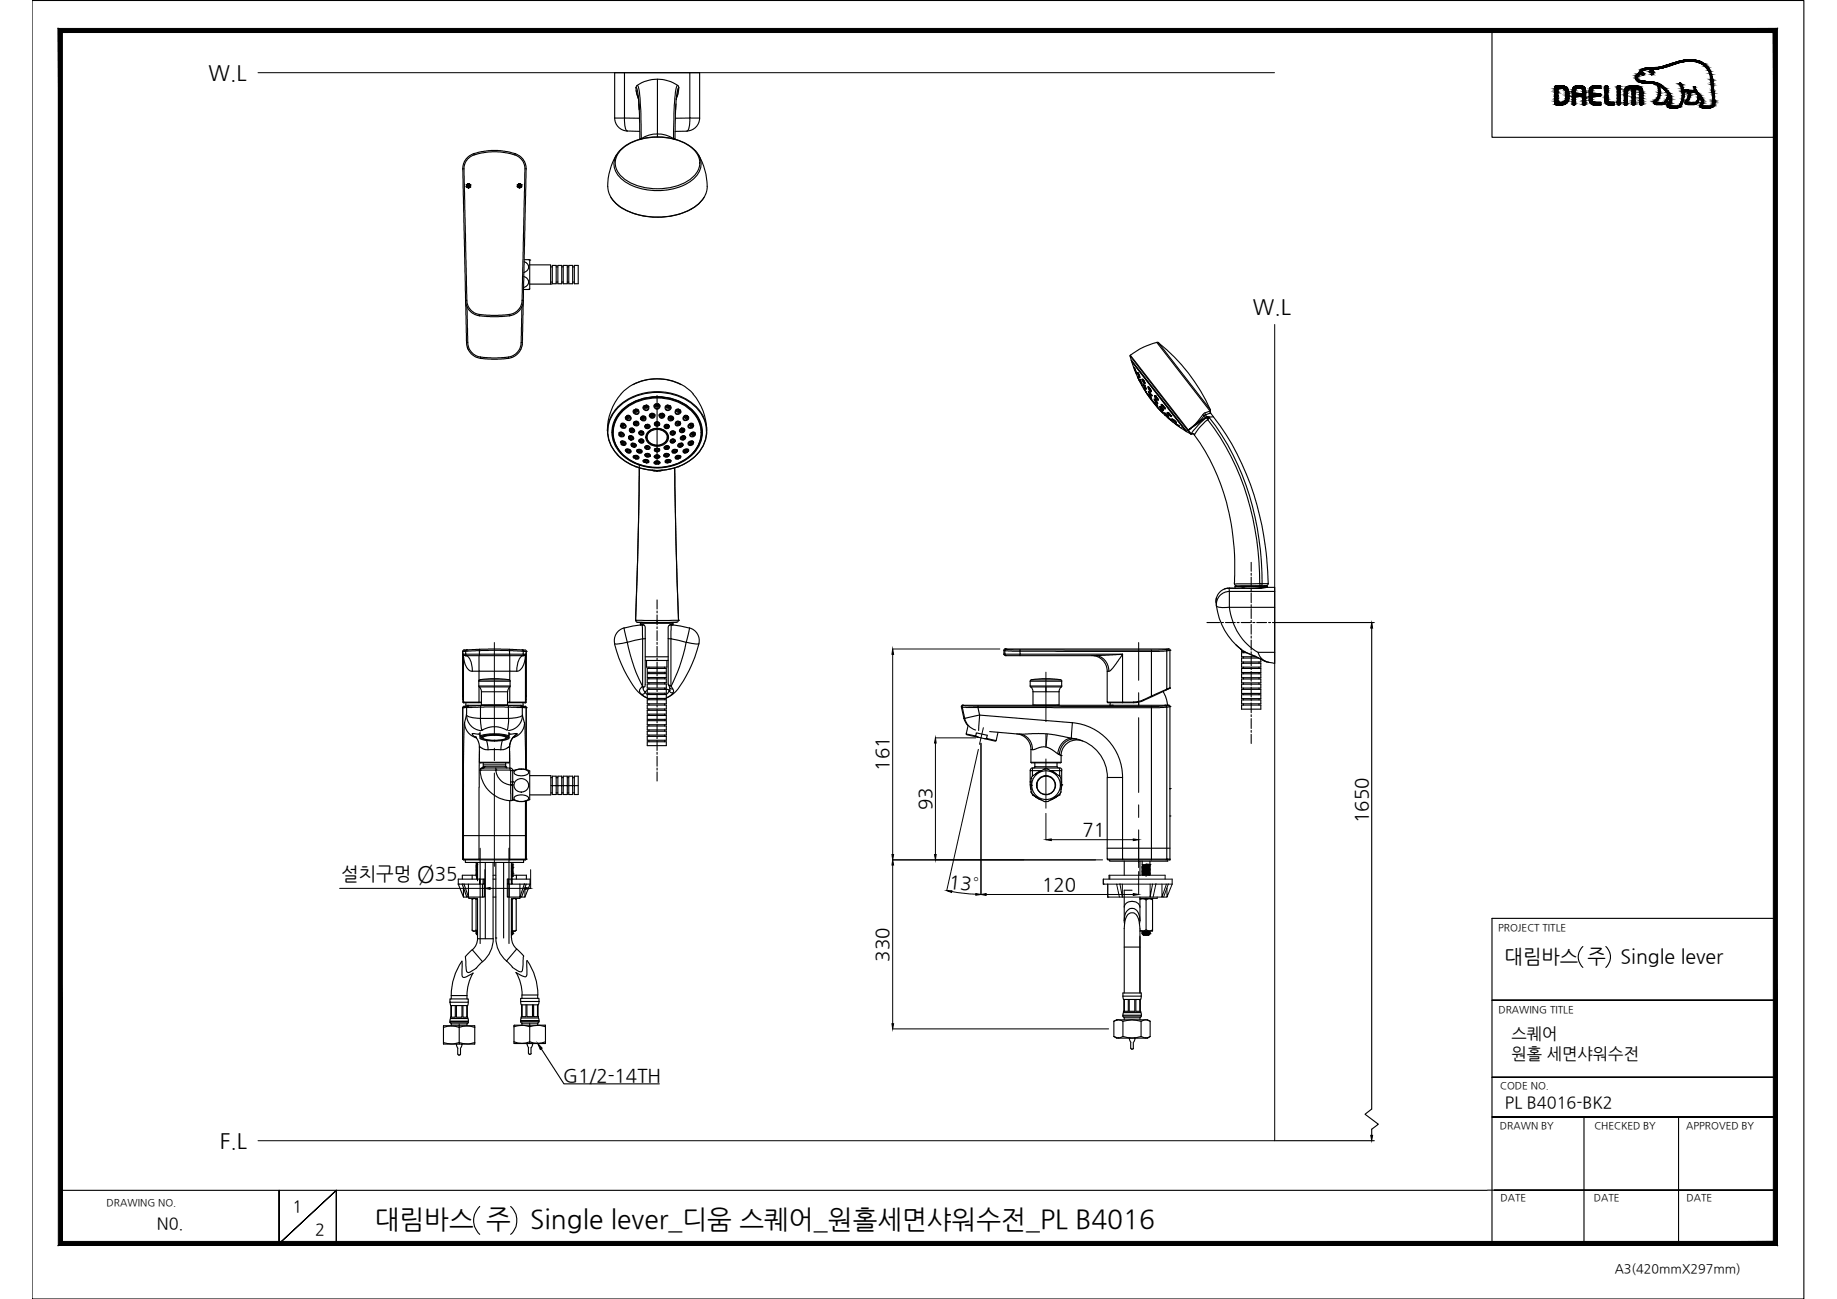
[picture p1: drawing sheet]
<svg xmlns="http://www.w3.org/2000/svg" width="420mm" height="297mm" viewBox="0 0 420 297" stroke-linecap="round" stroke-linejoin="round" font-family="sans-serif">
<defs><g id="words">
<g font-size="6">
<text x="85.7" y="280.9">대림바스 주</text>
<text x="121.3" y="280.9">Single lever_디움 스퀘어_원홀세면샤워수전_PL B4016</text>
</g>
<text font-size="5.4" x="95.3" y="201.6">Ø</text>
<g font-size="4.8">
<text x="47.7" y="18.3">W.L</text>
<text x="286.5" y="71.8">W.L</text>
<text x="50.3" y="262.5">F.L</text>
</g>
<g font-size="4.5">
<text x="344.1" y="220.2">대림바스 주</text>
<text x="370.7" y="220.2">Single lever</text>
</g>
<g font-size="4.3">
<text x="203.3" y="176.2" transform="rotate(-90 203.3 176.2)">161</text>
<text x="213.1" y="185.2" transform="rotate(-90 213.1 185.2)">93</text>
<text x="247.6" y="191.2">71</text>
<text x="312.9" y="188.2" transform="rotate(-90 312.9 188.2)">1650</text>
<text x="78" y="201.3">설치구멍</text>
<text x="99.5" y="201.3">35</text>
<text x="216.9" y="203.1" transform="rotate(6 216.9 203.1)">13°</text>
<text x="238.3" y="203.7">120</text>
<text x="203.3" y="219.9" transform="rotate(-90 203.3 219.9)">330</text>
<text x="128.8" y="247.3">G1/2-14TH</text>
</g>
<g font-size="3.7">
<text x="345.7" y="237.6">스퀘어</text>
<text x="345.7" y="242.3">원홀 세면샤워수전</text>
<text x="344.2" y="253.4">PL B4016-BK2</text>
<text x="35.9" y="281.1">N0.</text>
<text x="66.9" y="277.1">1</text>
<text x="72.1" y="282.4">2</text>
</g>
<text font-size="2.9" x="369.3" y="291.1">A3(420mmX297mm)</text>
<g font-size="2.3">
<text x="342.6" y="212.8">PROJECT TITLE</text>
<text x="342.7" y="231.6">DRAWING TITLE</text>
<text x="343.2" y="249">CODE NO.</text>
<text x="343.1" y="258.3">DRAWN BY</text>
<text x="364.7" y="258.2">CHECKED BY</text>
<text x="385.7" y="258.3">APPROVED BY</text>
<text x="24.4" y="275.9">DRAWING NO.</text>
<text x="343.2" y="274.7">DATE</text>
<text x="364.5" y="274.7">DATE</text>
<text x="385.7" y="274.7">DATE</text>
</g>
</g></defs>
<path d="M59 16.6h232.5M291.5 74.2v186.6h-232.5" fill="none" stroke="#000" stroke-width=".23"/>
<!-- layer: 0 -->
<g fill="none" stroke="#000" stroke-width=".25">
<path d="M7.3 .1h405.3v296.9h-405.3zM341.2 7v24.4h64.9M106.1 38.6h-.3M108.4 35.1l.1 .3M117.8 35.4l.9 .5 .8 .7 .6 1.6-.7 30.5M117.8 35.4l-3.4-.7h-1.9l-2.2 .3-1.9 .4-1 .5-.7 .7-.5 1.1-.1 2.2 .7 28.9 .2 1 .4 .8 .6 .6 .9 .5 2.4 .4h2.6l2.7-.2 1.4-.5 1-1.1 .4-1.6M117.8 35.1v.3M120.1 38.6h.3M380.1 23.9h.1M119.9 59.4l1.3 .1M119.9 59.8l.8 .6 .2 .8-.4 .7-.7 .4M121.2 59.5v6.5l-.3 .2"/>
<path d="M121.2 59.5h.1M106.5 68.7l-.6-30.7 .4-1.2 1.1-1.2 1.9-.7 3-.5 2.5 .1 3.2 .7 .8 .4 .8 .8 .7 1.6-.6 30.7M106.5 68.7l.2 1.1 .6 1.1 .8 .8 1.5 .5M106.5 68.7l.2 9.6M106.7 78.3l.4 1.6 .7 1 1.1 .8 1 .2M106.8 68.7h-.3M106.8 70.1l.2 8.3 .2 1.2 .8 1.2 1.2 .7 3.2 .4 4.4-.3 1.1-.6 .8-.9 .5-1.7 .2-8.3M107 78.3h-.3M109.7 71.9v.3M116.5 71.9l.1 .3M119.2 78.3h.3M119.4 68.7h.3"/>
<path d="M119.7 68.7l-.2 10.1-.3 .9-.5 .9-1.1 .9-1.2 .4-2.7 .3-3.8-.3M119.7 68.7l-.2 1.1-.7 1.2-.7 .7-1 .4-3.1 .3-4.4-.2M119.7 66.2h1.2M119.8 63.2l.8 .6 .3 .8-.3 .6-.8 .5M120.9 66.2h.1M121.2 60.6h4.7v4.4h-4.7M125.9 65h.1M125.9 61h.4M125.9 64.5h.4M126.3 60.7h.9v4.2h-.9zM127.2 61h.4M127.2 64.5h.4"/>
<path d="M127.6 60.7h.9v4.2h-.9zM128.5 61h.3M128.5 64.5h.3M128.8 60.7h1v4.2h-1zM129.8 61h.3M129.8 64.5h.3M130.1 60.7h.9v4.2h-.9zM131 61h.4M131 64.5h.4M131.4 60.7h.8v4.2h-.8zM109.9 81.6v.3M116.3 81.6v.3"/>
<path d="M105.8 149h.1M105.8 149l.1 11M105.8 149v10.2M105.8 159.2l.1 .8M105.9 159.1h.1M105.9 159.1v.1M106 149.6l-.1 11M106 149.6h.5l.3 .3M106 149.6l.1 1.4 .6 1.6a1.48 1.48 0 0 0 1.3 .9M106 149.6l.4 .3M106.1 148.6l-.3 .3M106.1 148.7h.1"/>
<path d="M106.4 149.9h.1M106.4 149.9h13.4M106.4 149.9a2.69 2.69 0 0 1 1.6 2.7v.9M106.5 148.9v.7h3.1M106.5 148.9l-.7 .1M106.8 148.6l-.7 .1M106.8 148.6h.1M106.8 148.6l4.9-.2 7.7 .2M106.8 148.6l-.3 .3M108 153.5h1.6v2.1M109.5 156.9l.1 .2h7M109.5 155.8h7.2v1.1h-7.2z"/>
<path d="M109.6 149.9v3.6h7v2.1M109.6 157.1v3.5h.5M109.6 157l.4 .6 .1 .6M109.6 149.6h6.9v.3M109.6 148.8l-3.1 .1M109.6 148.8h6.9M109.6 148.8v.8M109.7 149.6v.3M109.7 148.4v.4M109.8 155.4a16.9 16.9 0 0 1 6.9 .2v.2M110.1 158.2h6v3h-6zM116.4 155.5h-6.7l-.2 .3"/>
<path d="M116.5 148.4v.4M116.5 148.8v.8h3.2v-.7M116.5 148.8l3.2 .1M116.6 157.1v3.5h-.5M116.6 149.9v3.6h1.6M116.6 157l-.3 .6-.2 .6M116.7 156.9l-.1 .2M119.4 148.6l.3 .3M119.4 148.6h.1M119.4 148.6l.7 .1M119.7 148.9l.7 .1M119.7 148.9h.1"/>
<path d="M119.7 149.6h.5M119.7 149.6l-.3 .3M119.8 149.9h.1M119.8 149.9a2.69 2.69 0 0 0-1.6 2.7v.9M120.1 148.6l.3 .3M120.2 149.6l.1 11M120.2 149.6l-.1 1.4-.6 1.6a1.48 1.48 0 0 1-1.3 .9M120.2 149.6l-.4 .3M120.4 159.1h.1M120.4 149h.1M120.4 149l-.1 11M120.4 159.1l-.1 .9"/>
<path d="M120.4 149v10.2M229.6 149.6l.3 .3M229.6 149.6h.2l.3 .3M229.6 149.6h.1M229.8 148.8v.8h3.5v.3M229.8 148.8l-.2-.1v.9M229.8 148.8l3.5 .1M229.9 149.9h20.7l6.2-.3-2.2 3.1-.6 .7-.4 .1M229.9 148.4h.1M229.9 148.4l.2 .1M229.9 148.4h37.4M229.9 148.4l-.3 .3"/>
<path d="M230.1 148.5h.1M230.1 148.4l-.3 .4M233.3 148.9v.7h23.5v11h2.5v.1M233.3 148.9l30.1 .1M233.3 148.6v.3M235.6 155.8h7.2v1.1h-7.2zM235.6 156.9l.2 .2h6.9M235.8 157l.3 .6 .2 .6M235.9 155.5h6.7M236.3 158.2v3h5.9v-3M236.3 158.2h2.9M239.2 157.1v1.1h3"/>
<path d="M242.6 155.4a16.9 16.9 0 0 0-6.9 .2l-.1 .2M242.6 155.4l.3 .4M242.7 157l-.3 .6-.2 .6M242.9 156.9l-.1 .2M249.7 149.9a3.6 3.6 0 0 1 3.5 3.6M250.4 149.9a3.4 3.4 0 0 1 3.2 3.6M253.6 153.5h-.4v7.1h3.6v.1M263.4 148.6v.3M263.4 159.3v-.1l-1.9 .8 .1 .2-.4 .2-1.9 .3M266 158.1l.7 1.5 .3 1.7M266.6 148.5l.3 .3M266.9 157.6l-.1 .1"/>
<path d="M266.9 148.8v8.8l-3.5 1.6v-10.2M266.9 157.6h.1M266.9 148.8l-3.5 .2M267.3 148.4l-2.3 .3-33.2-.1-1.7-.1M267.3 148.4l.3 .3M267.5 157.4l-6 2.8M267.5 157.4h.1M267.6 148.7v8.6l-.7 .3M267.6 148.7h.1M267.6 148.7l-.7 .1M267.6 157.2l-.1 .2M293.9 142.4h20.4"/>
<path d="M313.7 142.4v111.2l-1.5 1.2 3.1 2.3-1.6 1.1v1.4M105.8 161.8v34.7M105.8 161.8h.1M105.8 161.8v34.7h.2v-16.3M105.9 160v.5M105.9 160.5h.1M105.9 160.5l.2 .2M105.9 160h.1M106 160.5l.1 .2M106 160.6h3.6v.1h-3.4zM106.1 161.5l-.3 .3M106.1 161.5h.1"/>
<path d="M106.3 165.3l-.2 4.9-.1 9.9M106.3 165.2a3.6 3.6 0 0 0 2.6 3.5M106.6 160.7l-.1 .6h13.2l-.1-.6M106.7 161.8h-.9M106.7 161.8v1.5l-.4 2M107 161.5h-.9M107 161.5h.1M107 161.4l-.3 .4M107.1 161.3l-.2 .2M108.7 168.5h.1M108.7 168.5l.6 .9 .3 1.4M109.6 160.7h.5"/>
<path d="M109.6 167.9l-1.2-.1a.21 .21 0 0 0-.4-.1 .2 .2 0 0 0 .1 .3l.8 .6M109.6 170.8l1.3 .6h.7M109.7 171.7l-.1 8.3M109.7 174.3l.1 .1M109.8 168.1l-.2-.1 .2-.4v.7M109.8 176.1h.1M109.8 168.3h.1M109.8 168.3v.6M109.8 176.1a7.3 7.3 0 0 0 7 7v-4.3M109.8 176.1h2.8a.65 .65 0 0 1 .7 0 .65 .65 0 0 1 .2 .7l.4 .9 .9 1 1.2 .7 .8 .1M109.8 174.4h6.6M109.8 168.9a9.7 9.7 0 0 0 6.6 0"/>
<path d="M109.8 168.5a9.7 9.7 0 0 1 6.6 0M109.9 161.7l-3.2 .1M109.9 161.7h5.8a.46 .46 0 0 1 .5 .1 .46 .46 0 0 1 .1 .5v1.4a.43 .43 0 0 1-.1 .6 .43 .43 0 0 1-.5 0h-5.2a.46 .46 0 0 1-.5-.1 .46 .46 0 0 1-.1-.6zM110 161.3l-.1 .4M110.2 166.9l-.4 .2M110.2 166.9h.1M110.2 166.9l2.3-.7 1.8 .1 1.7 .6M110.2 166.9l-.3-2.6-1.6-.2a1.97 1.97 0 0 1-1.6-.6 3.6 3.6 0 0 0 3.2 3.6M110.2 168.5a8.8 8.8 0 0 1 5.8 0l.1 .2a4 4 0 0 1-3 .7l-1.5-.1a1.76 1.76 0 0 1-1.5-.6zM110.3 175.6h.1M110.3 175.6l-.4 .2-.1 .3M110.3 175.6h3.1"/>
<path d="M110.4 168.4v.3M110.5 168.6a8.2 8.2 0 0 1 5.2 0l.1 .1a6.2 6.2 0 0 1-4.6 .4l-.7-.2zM110.5 175.3l-.2 .3M110.5 175.3l5.2 .1M110.5 175.3h.1M110.5 174.4v.9M110.5 174.9h5.2M110.8 175.3h.1M110.8 175.3l-.3 .3M111.3 169.3l.3 2.1M111.6 171.4h3M113.1 167.8v.2"/>
<path d="M113.1 168.1h.1M113.1 169.3v.1M113.4 175.6h3.3v.5h-3.3zM113.4 176.1h.1M114.9 169.3l-.3 2.1h.8l1.1-.6v3.5h-6.9v-3.5M115.7 175.3h.1M115.7 174.4v.9M115.7 175.3l.3 .3M115.8 168.4v.3M116 166.9l.3-2.6 1.6-.2a1.97 1.97 0 0 0 1.6-.6 3.6 3.6 0 0 1-3.2 3.6M116.1 160.7h.5M116.3 161.3a.42 .42 0 0 0 .2 .4 .42 .42 0 0 0 .4 0l2.6 .1"/>
<path d="M116.3 161.3h-4.6l-4.7 .2M116.3 161.3l2.9 .2M116.4 168.6h.1M116.4 168.3v.3M116.4 168.6v.3M116.4 168.1l.2-.1-.2-.4v.7M116.4 168.3a11.1 11.1 0 0 0-6.6 0M116.5 174.3l-.1 .1M116.6 171.7v3.9M116.7 175.6l.3 .1 .3 .5M116.7 176.1l.1 .1M116.8 178.8v-2.6h.5v2.6"/>
<path d="M116.8 178.8a.27 .27 0 0 1 .4 0 .27 .27 0 0 1 0 .4v3.7M116.8 179.5h.1M116.8 179.5h.5M117.3 176.1h.1M117.3 176.1v.2M117.3 178.8h.1M117.3 179.5h.1M117.3 179.6v3.3M117.3 168.7a3.6 3.6 0 0 0 2.7-3.5l.2 10.7M117.4 176.3l1-.4 1.1-.1 1.7 .5v6.6l-1.1 .3-1.2 .1-1.6-.5M117.5 168.5l-.7 .9-.3 1.4M117.6 176.4l.6-.4 .5-.1 1.7 .2a.62 .62 0 0 1 .5 .7 .62 .62 0 0 1-.7 .5l-.8 .1-1-.1a.7 .7 0 0 1-.8-.9z"/>
<path d="M117.9 178.6a1.61 1.61 0 0 1 2.5-.1 1.61 1.61 0 0 1-.4 2.5h-.1a1.58 1.58 0 0 1-1.9-.4 1.58 1.58 0 0 1-.1-2zM118.2 167.8l-.2-.1-1.4 .2M118.2 167.8h.1M118.2 167.8l-.5 .6-.4 .2M118.2 167.8a3.6 3.6 0 0 0-1.6 3M119.1 161.3l.2 .2M119.2 161.4l.3 .4M119.2 161.5h.1M119.2 161.5h.9M119.5 161.8h.9M119.5 161.8v1.7l.4 1.8M119.5 161.8h.1"/>
<path d="M120.1 161.5h.1M120.1 160.7h.1M120.1 161.5l.3 .3M120.2 160.6h-3.6v.1h3.5M120.2 160.5l-.1 .2M120.3 160.5l-.2 .2M120.3 160h.1M120.3 160v.5M120.4 161.8h.1M120.4 161.8v14.2M121.2 177.4h4.8v4.4h-4.8M126 179.6h.3v-2.1h.9v2.1h.4v-2.1h.9v2.1h.3v-2.1h1v2.1h1.2v2.1h-.9v-4.2h.9v2.1h.4v-2.1h.8v4.2h-.8v-2.1h.8"/>
<path d="M126 177.8h.3M126.3 179.6h.9v2.1h-.9zM127.2 177.8h.4M127.6 179.6h.9v2.1h-.9zM128.5 177.8h.3M128.8 179.6h1v2.1h-1zM129.8 177.8h.3M131 177.8h.4M220.1 161.7h-.2l.6 2.6M220.2 161.3l2.3 .2h20.2h22.4l2.2-.2M220.2 161.3h.1M220.2 161.3h21.7"/>
<path d="M220.2 161.2l-.3 .2v.2M220.4 161.3l-.3 .1v.3M220.5 164.3h.1M220.5 164.2l.2 .8 .7 .9M220.6 164.3l.7 1.4 .8 .8 1 .4M221 167.8l.1 .2 4 .9M221.4 166l-.4 1.8 2.2 .5 .1-.7 2.5 .5-.2 .8 2.2 .5 .5-1.9M223.2 168.3l.4 .3M223.6 168.6h.1M223.7 161.4l-.1 .4-3-.1a.26 .26 0 0 0-.4 0 .26 .26 0 0 0 0 .4l.4 2.2M224.1 163.5l-3.4 .8M224.1 163.5l-.3 3.5"/>
<path d="M225.1 168.9l2.6 .6 .1-.1M225.6 168.9h.1M225.6 168.9h-.5M226.4 167.3l6.8 .6 6.2-.1 6.9 1.2a3.4 3.4 0 0 0-4 3.5M232.5 167.8a3.6 3.6 0 0 1 3.3 3.6M233.2 167.8a3.4 3.4 0 0 1 2.9 3.6M235.6 179.5l.2 1.1M235.6 178.8h.1M235.6 178.8v.7h.2M235.6 178.8h.2M235.6 176.1v.1M235.8 174.3l.1 .1h3.3v-.1"/>
<path d="M235.8 171.4v2.9h6.9v-1.5M235.8 171.4h.3M235.8 178h.1M235.8 178v1.6M235.8 179.6h.1M235.8 179.6v1.5M235.9 179.6h.1M236.1 176.2h-.5v2.6M236.1 176.2v-.6h6.3v.6M236.1 176.2h2.2l-.9 .4-.6 .4M236.1 171.4l2.1-.6h.9l1.3 .5 1.9 1.2M236.1 176.2v1.3"/>
<path d="M236.2 175.6l-.5 .2v.3M236.2 177.4l-.4 .6M236.7 175.3l-.3 .3M236.7 175.3h.1M236.7 174.4v.9M237.2 179.5l.1-.7 .6-.8 .9-.5h.7l.9 .3 .5 .5 .4 .7v.8l-.2 .8-.5 .6-.9 .4-.7 .1-.8-.3-.5-.4-.4-.6-.1-.8M237.2 179.5v.5M237.2 179.1v.4M238.8 175.9h.1M238.8 175.9l-2.6 1.5M238.9 175.8h.7M239.2 174.4h3.3"/>
<path d="M239.3 177.4l-.4 .1M239.5 167.8l-.3 3M239.6 175.9l2.7 1.5M241.4 179.5a2.18 2.18 0 0 0-3.1-1.9 2.18 2.18 0 0 0-.5 3.6 2.18 2.18 0 0 0 3.5-1l.1-.6M241.8 174.4v.9h-5.1M241.8 175.3l.3 .3M241.9 161.3h.1M241.9 161.3h12.5M242.3 177.4h.1M242.3 172.5l.4 .3M242.3 172.5h.1M242.3 177.4l.4 .6"/>
<path d="M242.4 176.2h.4v2.6M242.4 176.2h-2.2l.6 .2 .8 .6M242.4 176.2v1.3M242.4 175.6l.4 .2 .1 .3M242.7 178v3.1M242.7 179.5h.1M242.7 178.8h.1v.7M242.7 174.3l-.2 .1M242.7 172.8h.1M242.8 179.5l-.1 1.1M242.8 179.5h.1M242.8 176.1v.1"/>
<path d="M245 168.8a3.8 3.8 0 0 0-3.1 3.5M245.3 165.2l-.3 3.5M246.3 169a9 9 0 0 1 7 8.8M247.6 169.4h-.1a3.6 3.6 0 0 0-4.8 3.4M253.3 160.5l.1 .2h5.9M254 160.7l-.1 .6M254.4 161.3h.1M256.8 177.8h-3.6v18.7h3.6M256.8 177.8v18.7h6.6M260.4 160.6v.7h-6.6M260.4 161.3h6.9M261.5 160l-1.3 .4-.9 .1"/>
<path d="M263.4 161.8h-39.7l.4 1.7 21.1 1.8a12.6 12.6 0 0 1 11.6 12.5M263.4 161.8v34.7M263.4 161.5v.3M266.4 161.3h.1M266.6 161.4l.3 .3M266.9 161.7l-3.5 .1M266.9 161.7v34.8M267.3 161.2l.3 .4M267.6 161.6h.1M267.6 161.6l-.7 .1M267.6 161.6v18.7M105.8 196.5h.1"/>
<path d="M105.8 191.1h14.6M105.9 196.4l.1 .2M106 196.5h3.6v.1h-3.6M106 196.4l.2 .2M109.6 180v16.5h7v-13.4M109.6 196.6h7M117.2 182.9h.1M117.2 182.9l-.4 .2M117.3 182.9h-.1M117.6 182.3l1-.5 1.5 .1a.62 .62 0 0 1 .7 .3 .62 .62 0 0 1-.1 .7l-1 .4-1.5-.2a.59 .59 0 0 1-.6-.8zM120.2 196.5h-3.6v.1h3.6M120.2 183.2v13.3h.2"/>
<path d="M120.2 196.4l-.1 .2M120.4 196.5h.1M120.4 196.4l-.2 .2M120.4 183.2v13.3M126 181.3h.3M127.2 181.3h.4M128.5 181.3h.3M129.8 181.3h.3M131 181.3h.4M235.8 181.1l.4 .6M235.8 181.1h.1M236.2 181.8h.1"/>
<path d="M236.2 181.8l1 .5M236.2 181.8l2.6 1.5M236.7 182.1l.5 .3M236.8 182.1l1.5 .9M238.8 183.3h.1M238.9 183.3h.7M238.9 181.6h.4M241.6 182.1l-.6 .5-.8 .4M241.7 182.1h.1M241.7 182.1l-.4 .3M242.3 181.8l-1 .5M242.3 181.8h.1"/>
<path d="M242.3 181.8l-2.7 1.5M242.7 181.1l-.4 .6M253.2 194h14.4M253.3 196.4l.1 .2M253.4 196.6h14.1M256.8 196.4v.2M263.4 196.4v.2M263.4 196.5h3.5M266.9 196.5h.1M266.9 196.4l-.2 .2M267.5 196.6h.1M267.6 180.3h.1"/>
<path d="M267.6 180.3v.1M267.6 186.6h.1M267.6 180.3v6.3M267.6 186.6v9.9h-.7M267.6 196.4l-.1 .2M117 213.9h.1M261.5 213.9h1.2M362 216.4a3.2 3.2 0 0 0 0 4.8M367.3 216.4a3.2 3.2 0 0 1 0 4.8M406.1 210h-64.9v74.7M104.4 238.8l.4 .9M104.5 238.7l-.1 .1"/>
<path d="M104.7 239.8v1.3M105.3 239.8v1.3l-.2 .1M105.5 238.7l.1 .1M105.7 238.8l-.4 .9M120.5 238.7h.1M120.7 238.6l-.1 .3 .3 .7M120.9 239.6v1.3l.2 .2M121.5 239.6v1.3M121.7 238.6l.1 .1M121.8 238.7h.1M121.8 238.7l-.3 .9M123.8 239.8l5.2 8h21.8"/>
<path d="M258.3 237.5h.1M258.3 237.5l.4 .8M258.4 237.4l-.1 .1M258.6 238.4v1.3M258.7 239.7l.3 .2M259.2 238.4v1.3M259.2 239.7l-.1 .2M259.5 237.4l.1 .3-.4 .6M341.2 228.7h64.9h-64.9M104.7 241.1l.4 .1M121.5 240.9l-.4 .2M341.2 255.4h64.9h-64.9"/>
<path d="M341.2 246.3h64.9h-64.9M362.3 255.4v28.9M383.9 255.4v28.9M13.8 272.2h326.3M63.8 272.2v12.2l13.1-12.2-13.1 12.2zM109.7 275.9a4.3 4.3 0 0 0 0 6.4M116.8 275.9a4.3 4.3 0 0 1 0 6.4M291.5 260.8h22.8M340.2 272.1h65.9h-64.3M76.9 284.4v-12.2v12.2M350.5 284.3h55.6"/>
<circle cx="107.2" cy="42.5" r=".44"/>
<circle cx="118.9" cy="42.5" r=".44"/>
<circle cx="239.2" cy="179.5" r="3.3"/>
</g>
<g fill="#000" stroke="#000" stroke-width=".23">
<path d="M107 42.9h.3zM107.1 42.1h.1zM118.7 42.9h.3zM118.7 42h.2zM204.2 148.4l.2 1.2h-.4zM313.7 142.4l.2 1.2h-.4zM214 168.7l.1 1.2h-.4zM204 195.4h.4l-.2 1.2zM204.2 196.6l.2 1.2h-.4zM213.7 195.4h.4l-.1 1.2zM239.2 192l1.3-.2v.4zM259.2 191.8l1.2 .2-1.2 .2z"/>
<path d="M110.9 203.1l1.2-.2v.5zM120.2 202.9l1.2 .2-1.2 .3zM216.5 203.7h1.2l-.1 .4zM223.2 204.3l1.2 .2-1.2 .2zM224.4 204.5l1.2-.2v.5zM259.2 204.3l1.2 .2-1.2 .3zM123 238.6l1 1.1-.4 .3zM204 234.1h.4l-.2 1.2zM313.5 259.6h.4l-.2 1.2z"/>
<path d="M107 42.9l.2 .1zM107.1 43h.1z"/>
<path d="M107.1 42.1h.2zM107 42.1h.3z"/>
<path d="M107 42.1h.4zM106.9 42.1h.5z"/>
<path d="M106.9 42.1h.5zM106.8 42.1h.6z"/>
<path d="M106.9 42.9h.5zM106.9 42.9h.4z"/>
<path d="M106.8 42.1l.7 .1zM106.8 42.1l.7 .1z"/>
<path d="M106.8 42.8h.6zM106.8 42.8l.6 .1z"/>
<path d="M106.8 42.2l.7 .1zM106.8 42.2l.7 .1z"/>
<path d="M106.8 42.8h.7zM106.8 42.8h.6z"/>
<path d="M106.8 42.3h.8zM106.8 42.3h.8z"/>
<path d="M106.8 42.7h.7zM106.8 42.7l.7 .1z"/>
<path d="M106.7 42.3l.9 .1zM106.7 42.3l.9 .1z"/>
<path d="M106.7 42.7h.9zM106.7 42.7h.8z"/>
<path d="M106.7 42.4l.9 .1zM106.7 42.4l.9 .1z"/>
<path d="M106.7 42.5l.9 .1zM106.7 42.5l.9 .1z"/>
<path d="M106.7 42.6h.9zM106.7 42.6l.9 .1z"/>
<path d="M118.7 42.9h.2zM118.7 42.9h.2z"/>
<path d="M118.7 42l.3 .1zM118.7 42.1h.3z"/>
<path d="M118.7 42.1h.3zM118.7 42.1h.3z"/>
<path d="M118.6 42.1h.5zM118.5 42.1h.6z"/>
<path d="M118.6 42.9h.4zM118.6 42.9h.4z"/>
<path d="M118.5 42.1l.7 .1zM118.5 42.2h.7z"/>
<path d="M118.5 42.8h.6zM118.5 42.8l.5 .1z"/>
<path d="M118.5 42.2l.7 .1zM118.5 42.2l.7 .1z"/>
<path d="M118.5 42.8h.7zM118.5 42.8h.6z"/>
<path d="M118.4 42.3h.9zM118.4 42.3h.9z"/>
<path d="M118.4 42.7h.8zM118.4 42.7l.8 .1z"/>
<path d="M118.4 42.3l.9 .1zM118.4 42.3l.9 .1z"/>
<path d="M118.4 42.4l.9 .1zM118.4 42.4l.9 .1z"/>
<path d="M118.4 42.6l.9 .1zM118.4 42.6l.9 .1z"/>
<path d="M118.4 42.7h.9zM118.4 42.7h.8z"/>
<path d="M118.4 42.5h.9zM118.4 42.5l.9 .1z"/>
<path d="M13.3 284.8l392.3-.9h-391.3zM13.3 284.8l392.3-.9 .9 .9zM405.6 7.4v276.5l.9 .9zM405.6 7.4l.9-.9v278.3zM14.3 7.4h391.3l.9-.9zM13.3 6.5h393.2l-392.2 .9zM13.3 6.5l1 277.4v-276.5zM13.3 6.5l1 277.4-1 .9z"/>
</g>
<!-- layer: 1 -->
<g fill="none" stroke="#000" stroke-width=".25">
<path d="M142.8 16.6h17.2v10.4M145.7 19.5l-.2 .6M145.7 19.5h.1a7.5 7.5 0 0 1 .6 3.7l.3 8.5-.4 .1M145.7 19.5a8.3 8.3 0 0 1 9.3 0M150.4 18.1v12.5M155 19.5l.3 .6M155 19.5h-.1a10.9 10.9 0 0 0-.7 4.6l-.1 7.6 .3 .2M157.8 16.6v10.4h2.2M140.6 27v-10.4h2.2v10.4M140.6 27a2.98 2.98 0 0 0 2.9 3M140.6 27h2.2M141 35.4a12.3 12.3 0 0 0-1.7 8.8 8.5 8.5 0 0 0 6.2 4.8 16.6 16.6 0 0 0 13.6-1.9l1.4-1.2 .5-.7"/>
<path d="M141.7 34.5a4.2 4.2 0 0 0 .5 6.4 14 14 0 0 0 16.4 0 4.2 4.2 0 0 0 .5-6.4M141.7 34.5a13.1 13.1 0 0 1 12.5-2.7 10.4 10.4 0 0 1 4.9 2.7M142 34.3a13.1 13.1 0 0 1 12.2-2.5 7.4 7.4 0 0 1 5.8 4.7 4.7 4.7 0 0 1-2.8 4.9 14.1 14.1 0 0 1-14.5-.5 4.2 4.2 0 0 1-.7-6.6zM142.8 27l.1 1.5a1.66 1.66 0 0 0 .6 1.5M142.8 27h3.5M143.5 30h2.8M145.5 20.1l.1 1.3 .4 1.3M145.5 20.1a6.9 6.9 0 0 1 .6 3.8l.1 1.2M145.5 20.7l.5 1.9M145.5 20h.1M146 21.9l.2 3.2M146.1 23.8l.2 8.1"/>
<path d="M146.7 31.7l-.3 .1M146.7 31.7h.1M150.4 30.6a6.6 6.6 0 0 0-3.7 1.1M150.4 30.6a6.6 6.6 0 0 1 3.7 1.1M150.4 30.6v.7M154.1 31.7h.1M154.1 31.7l.1 .1M154.1 31.7l.2 .1M154.4 31.8v.1M154.6 23.8l-.2 8.1M154.6 22.7l.5-1.3 .2-1.3a6.9 6.9 0 0 0-.7 3.8l-.1 1.2M154.8 21.9h.1"/>
<path d="M157.1 30h-2.7M159.7 35.4a12.6 12.6 0 0 1 1.8 8.8l-.5 1M160 27a2.98 2.98 0 0 1-2.9 3 3.6 3.6 0 0 0 .7-3h-3.3M139.7 45.2a8.4 8.4 0 0 0 2.8 2.5M161 45.2a11.5 11.5 0 0 1-8.8 4.4 16.3 16.3 0 0 1-9.7-1.9M264.6 78.3l.4 .1M265 78.4a40.8 40.8 0 0 1 11.8 15.3zM140.1 98.1v.6M140.1 98.2v.5M140.2 97.8v.3M141.6 99.5l.5 .2M141.7 99h-.1a.68 .68 0 0 1 .8-.1 .68 .68 0 0 1 .3 .8l-.1 .2h-.6l-.4-.3 .1-.2"/>
<path d="M141.7 99h.3l.3 .3-.3 .2-.3-.1M141.7 99v.4M141.8 99.2h.2v.1h-.2zM141.8 94.2a12.1 12.1 0 0 1 17 0 7.1 7.1 0 0 1-2.2 11.1 12.1 12.1 0 0 1-15.2-2.3 6.7 6.7 0 0 1 .4-8.8zM141.9 97.3h.1M142 97.4l.3 .3M142.1 98.8v.1M142.1 99.7l-.1 .2M142.1 98.9l-.5 .1v.4M142.1 90.1a13.2 13.2 0 0 0-3.2 8.4M142.1 96.9a.68 .68 0 0 1 .9 .1 .68 .68 0 0 1 0 .9h-.8l-.3-.6M142.1 98.9l.4 .2 .2 .3a.39 .39 0 0 1-.6 .3"/>
<path d="M142.1 96.9l.1 .1M142.1 98.9l.4 .4-.4 .4M142.1 96.9l-.1 .4M142.2 97h.3l.2 .2-.4 .3-.3-.2M142.2 97.2h.3zM142.2 97l-.2 .3M142.3 97.7l-.1 .1M142.3 94.1a11.7 11.7 0 0 1 16.7 .8 6.9 6.9 0 0 1-2.6 10.3 11.7 11.7 0 0 1-14.8-2.3 6.6 6.6 0 0 1 .7-8.8zM142.6 96.9l.2 .1a.42 .42 0 0 1 .3 .4 .42 .42 0 0 1-.4 .4l-.4-.1M142.6 96.9l-.4 .1M142.6 96.9l.2 .5-.5 .2M142.7 96.8l-.1 .1"/>
<path d="M143.1 95.3l.1 .1M143.3 95.4h.1M143.4 95a.67 .67 0 0 1 .9 .4 .67 .67 0 0 1-.4 .9 .67 .67 0 0 1-.9-.6l.1-.3M143.4 95.3l.2 .1-.2 .1zM143.4 95l.1 .1M143.4 95l-.3 .4M143.5 95.1a.51 .51 0 0 1 .7 .1 .51 .51 0 0 1-.1 .8 .51 .51 0 0 1-.8-.2l-.1-.4M143.5 95.1l-.3 .3M143.5 95.1l.3 .1 .1 .2-.5 .2-.2-.2M143.8 99.8a.62 .62 0 0 1 .8-.1 .62 .62 0 0 1 .2 .8 .63 .63 0 0 1-.8 0 .63 .63 0 0 1-.2-.7zM144 98.2h.1M144 98.2a.49 .49 0 0 1 .8-.2 .49 .49 0 0 1 0 .8l-.4-.1"/>
<path d="M144 95.1v.1a.43 .43 0 0 1-.1 .5 .43 .43 0 0 1-.5 .1l-.2 .1M144.1 98.2v.3l.3 .2M144.1 98a.61 .61 0 0 1 .9 0 .61 .61 0 0 1-.1 .9 .61 .61 0 0 1-.9-.3zM144.2 98.3h.3zM144.2 99.6a.45 .45 0 0 1 .4 .4 .45 .45 0 0 1-.3 .5M144.4 98.7l-.1 .2M144.7 97.9a.45 .45 0 0 1 .2 .5 .45 .45 0 0 1-.5 .3M144.8 88a12.1 12.1 0 0 1 10.9 0M144.8 87.9a11.3 11.3 0 0 1 14.4 3.1 13 13 0 0 1 2.4 7.5M144.8 87.9l-1.5 1-1.2 1.1M145 93.8l.4-.2-.4 .3M145.1 96.5l-.1 .3 .2 .3"/>
<path d="M145.1 96.5h.1M145.2 97.1l-.1 .1M145.2 93.8h.3v.2h-.3zM145.2 96.6l.3 .1-.2 .1zM145.4 93.6a.62 .62 0 0 1 .7 .8 .62 .62 0 0 1-1 .2l-.3-.5 .2-.3a.33 .33 0 0 0 .4 .3 .33 .33 0 0 0 .2-.4l-.2-.1a.51 .51 0 0 1 .6 .6 .51 .51 0 0 1-.8 .3l-.2-.6M145.8 96.5a.46 .46 0 0 1 .1 .7 .46 .46 0 0 1-.7-.1M145.8 96.5h-.7M145.8 96.4l.1 .2a.48 .48 0 0 1-.2 .5 .48 .48 0 0 1-.5 0M145.9 96.4l-.1 .1M146 93.7l-.1 .1a.68 .68 0 0 1-.9 .5l-.1 .1M146.2 98.9v-.1v.1M146.2 98.8a.57 .57 0 0 1 .8-.2 .57 .57 0 0 1 .1 .8 .59 .59 0 0 1-.6 .1 .59 .59 0 0 1-.4-.6"/>
<path d="M146.2 98.9a.46 .46 0 0 0 .6 .5M146.2 98.9a.35 .35 0 0 0 .5 .4 .35 .35 0 0 0 0-.6l-.5 .1a.47 .47 0 0 1 .7-.2 .47 .47 0 0 1 .1 .7l-.2 .1M146.2 98.7v.1M146.4 98.9l.3 .1zM146.8 99.4v.1M146.9 95.2h.1M146.9 95.2l.5 .1a.33 .33 0 0 1-.4 .4 .33 .33 0 0 1-.3-.4l.2-.1M146.9 95.4h.3v.2h-.3zM147.1 98.7v.4l-.3 .3M147.2 98.7h-.1M147.3 93.2l-.2 .1M147.4 92.9l-.1 .3"/>
<path d="M147.5 92.9l.3 .1-.2 .1zM147.5 95.4a.68 .68 0 0 1-1 .5M147.7 97.2l-.2 .2a.6 .6 0 0 0 .5 .7 .6 .6 0 0 0 .7-.6 .56 .56 0 0 0-.9-.4 .53 .53 0 0 1 .7 .4l-.2 .4h-.4M147.7 97.2h.1M147.7 95.3l-.1 .1M147.7 97.2l-.2 .4 .4 .3M147.8 92.7l.4 .3M147.8 97.4h.3l-.1 .1zM147.8 92.7v-.1a.64 .64 0 0 1 .6 .9 .64 .64 0 0 1-1 .3 .64 .64 0 0 1 0-1M147.8 97.1h.1M147.8 97.1l-.1 .1M147.9 97.1l.5 .1a.36 .36 0 0 1-.4 .5 .36 .36 0 0 1-.3-.5"/>
<path d="M147.9 92.6l-.5 .2a.34 .34 0 0 0 .3 .4 .34 .34 0 0 0 .3-.4l-.1-.1M147.9 99.9a2.13 2.13 0 0 0 2.4 1.9M147.9 99.9v-.1v.2M147.9 99.9a2.5 2.5 0 0 1 2.4-1.9 2.5 2.5 0 0 1 2.4 1.9M147.9 99.9l.1 .6 .3 .6M147.9 97.8l-.1 .2M147.9 99.6v.2M147.9 92.7l-.5 .1M148.2 93a.51 .51 0 0 1-.3 .8 .51 .51 0 0 1-.6-.6M148.3 93l-.4 .4-.6-.2M148.3 98.9l-.4 1M148.3 98.7a2.89 2.89 0 0 1 4.5 .8 2.23 2.23 0 0 1-2.5 2.6 2.15 2.15 0 0 1-2.3-3z"/>
<path d="M148.4 93h-.2M148.5 97.4h.2M148.6 97.4l-.2 .4h-.5M148.6 94.7a.63 .63 0 0 1 1-.1 .63 .63 0 0 1 0 .9 .64 .64 0 0 1-.8 0 .64 .64 0 0 1-.2-.8zM148.7 98.7a2.46 2.46 0 0 1 3.9 1.3 2.38 2.38 0 0 1-2.3 1.8 2.38 2.38 0 0 1-2.3-1.8l.1-.5zM148.7 95l-.1 .1M149 94.8l.3 .1-.2 .1zM149.1 94.6a.48 .48 0 0 0-.3 .7 .48 .48 0 0 0 .8 0 .48 .48 0 0 0-.3-.7h-.2M149.1 94.5v.1M149.1 94.6l.3 .1a.32 .32 0 0 1-.2 .4 .32 .32 0 0 1-.4-.4l.3-.1M149.1 94.5h.1M149.1 94.6h.1"/>
<path d="M149.6 92.8h.1a.78 .78 0 0 0 1.2 0h.1M149.8 97.2h1.1M149.8 94.9l-.5 .4-.6-.3M150 92.4a.67 .67 0 0 0-.3 .9 .67 .67 0 0 0 .9 .2 .67 .67 0 0 0 .3-.8l-.4-.3M150 92.4a.54 .54 0 0 0-.1 .9 .54 .54 0 0 0 .8 0 .54 .54 0 0 0-.2-.9M150 92.4h.1M150 92.4a.31 .31 0 0 0 .3 .5 .31 .31 0 0 0 .3-.5M150.1 92.4h.5M150.2 92.6l.2 .1h-.2zM150.2 96.7h.2v.2h-.2zM150.2 96.5l-.4 .1a.47 .47 0 0 0 .1 .8l.4 .1 .5-.3M150.2 96.5l-.3 .1a.46 .46 0 0 0 .1 .6 .46 .46 0 0 0 .6 0 .46 .46 0 0 0 0-.6l-.2-.1"/>
<path d="M150.2 96.5h.1M150.2 96.5h-.2a.34 .34 0 0 0 .1 .5 .34 .34 0 0 0 .4 0 .34 .34 0 0 0 .1-.5h-.2M150.2 96.5h.2M150.4 96.5l.4 .2v.5M150.4 96.5h.1M150.6 92.4h.1M150.9 94.9l.4 .4 .6-.3M150.9 94.9h-.1M151.3 94.8l.3 .1-.2 .1zM151.5 94.6h.1M151.5 94.5v.1M151.5 94.5h.1"/>
<path d="M151.9 97.4l.9 .6M151.9 95l.2 .1M152 97.3l.2-.2h.5a.51 .51 0 0 0-.7 .4 .47 .47 0 0 0 .6 .4 .47 .47 0 0 0 .3-.7l.2 .2a.57 .57 0 0 1-.6 .6 .57 .57 0 0 1-.5-.7zM152.2 98.7l.4 .6 .1 .6M152.2 93l.5 .4 .6-.2M152.2 98.7a2.87 2.87 0 0 0-4 .2M152.4 97.4l.3-.1v.2h-.2zM152.7 99.8a2.51 2.51 0 0 1-1.8 2.1 2.51 2.51 0 0 1-2.6-.8M152.7 92.7a.52 .52 0 0 0-.5 .6 .52 .52 0 0 0 .6 .5 .52 .52 0 0 0 .5-.6M152.7 92.7l-.1 .1a.33 .33 0 0 0 .3 .4 .33 .33 0 0 0 .3-.4M152.7 92.7l.5 .1 .1 .4M152.7 99.6v.2"/>
<path d="M152.7 99.8v.2M152.7 99.9l-.4 1.1M152.7 92.7a.67 .67 0 0 0-.6 .7 .67 .67 0 0 0 .7 .6 .67 .67 0 0 0 .7-.7v-.3l-.3-.2M152.8 92.6l.4 .2M152.8 92.6l-.1 .1M152.8 97.1l-.6 .1a.36 .36 0 0 0 .4 .5 .36 .36 0 0 0 .3-.5M152.8 97.1l.1 .1zM152.8 97.1h-.1M152.8 92.9h.2v.2l-.3-.1zM152.9 95.3a.65 .65 0 0 0 1.1 .5v.1M153.3 93.2l.2 .1M153.4 95.4h.2v.2h-.2z"/>
<path d="M153.4 98.7h.1M153.5 98.7a.52 .52 0 0 1 .8 .1M153.5 98.7a.47 .47 0 0 0 .3 .7 .47 .47 0 0 0 .6-.5M153.5 98.7l-.1 .4 .4 .3M153.7 95.2a.51 .51 0 0 0-.8 .4 .51 .51 0 0 0 .6 .6 .51 .51 0 0 0 .4-.7l-.2-.2M153.7 95.2l-.5 .1a.33 .33 0 0 0 .3 .4 .33 .33 0 0 0 .3-.4l-.1-.1M153.7 95.2h.1M153.8 95.2h-.1M153.8 99.4v.1M153.8 98.9h.3l-.2 .1zM154.3 98.8l-.3-.2-.3 .1a.37 .37 0 0 0 .2 .6 .37 .37 0 0 0 .5-.4M154.3 98.8a.53 .53 0 0 0-.8-.1 .53 .53 0 0 0 .3 .8"/>
<path d="M154.4 98.8v.1M154.4 98.7l-.1 .1M154.4 98.9l-.1 .4-.5 .2M154.4 98.9h.1M154.6 93.7a.73 .73 0 0 0 1 .6l.1 .1M154.7 96.4l.1 .1M154.8 96.4l-.1 .2a.48 .48 0 0 0 .2 .5 .48 .48 0 0 0 .5 0M154.8 96.5a.45 .45 0 0 0-.2 .7 .45 .45 0 0 0 .8-.1M154.8 96.5h.6M155.1 93.8l.3 .1-.3 .1zM155.1 96.6h.2v.2zM155.2 93.6l.4 .2-.2 .3-.5-.1v-.2l.2-.2-.2 .1a.51 .51 0 0 0-.3 .8 .51 .51 0 0 0 .9-.2v-.4"/>
<path d="M155.2 93.6a.65 .65 0 0 0-.8 .4 .65 .65 0 0 0 .5 .8 .65 .65 0 0 0 .8-.4v-.3l-.2-.3M155.2 93.6l.4 .2M155.2 93.6h.1M155.4 97.1l.1 .1M155.4 96.5l.2 .3-.2 .3M155.5 96.5h.1M155.9 97.9a.45 .45 0 0 0-.2 .5 .45 .45 0 0 0 .5 .3M156 98.2h.3l-.1 .2zM156.2 98.7l.1 .2M156.3 100l.2 .1h-.2zM156.4 99.6l-.3 .2a.35 .35 0 0 0-.2 .2 .35 .35 0 0 0 .1 .4l.2 .1M156.5 98.2a.51 .51 0 0 0-.7-.2 .51 .51 0 0 0-.2 .7h.6"/>
<path d="M156.5 98.2v.2l-.3 .3M156.6 98.2h.1M156.6 95.1l.1 .1M156.6 98.2h-.1M156.6 95.2a.48 .48 0 0 0-.2 .7 .48 .48 0 0 0 .8-.1l.2-.4M156.6 95.2v.4l.8 .3M156.9 95.3h.3l-.1 .1h-.2zM157.1 95.1l-.5 .1M157.1 95.1l-.3 .1-.1 .2 .5 .2 .2-.2M157.1 95.1l.3 .3M157.2 95l-.1 .1M157.5 95.3l-.1 .1"/>
<path d="M157.9 96.8l.1 .1M157.9 96.9l-.1 .5 .6 .4M158 99l.5-.2h.3l.1 .2h-.3l-.3 .3 .3 .2 .3-.1a.56 .56 0 0 1-.6 .5 .56 .56 0 0 1-.5-.6zM158.2 97.1l.2 .2h-.3zM158.4 97a.55 .55 0 0 0-.7 .1 .55 .55 0 0 0-.1 .6h.6l.3-.3M158.4 97h-.3l-.2 .2 .4 .3 .3-.2M158.4 97l.2 .3M158.5 96.9l-.1 .1M158.5 96.9a.68 .68 0 0 0-.9 .1 .68 .68 0 0 0-.1 .9h.8l.3-.6M158.5 98.9l-.2 .1a.47 .47 0 0 0-.4 .6l.6 .1M158.5 98.9l.4 .1M158.5 99.7v.2"/>
<path d="M158.5 96.9l.2 .4M158.5 98.8v.1M158.5 98.9l-.3 .4 .3 .4M158.5 99.2h.2v.1h-.2zM158.7 97.3h-.1M158.9 99.5l-.4 .2M158.9 99l.1 .4zM160.4 98.1v.6M160.4 97.8v.3M160.5 98.2v.5M258.4 81.4l.3 1 12.7 16.3M258.5 81.2v.2l13.1 17"/>
<path d="M258.7 82.4l12.7 16.3M258.7 82.4h.1M258.9 82.5l-.1 .1M259.3 84h.1M259.3 84l.5 1.2M259.3 84l-.5-1.3 12.3 15.8M259.5 84.3l.5 1.2zM259.5 84.3v.1M259.5 84.4l.5 1M259.5 84.4l.2 .2M259.6 84.6l.2 .2M259.6 84.4l.1 .1"/>
<path d="M259.8 85.2l.4 1M260.2 85.4l.1 .1M260.2 86.2h.1M260.2 86.2l.5 1.1-.4-.7M260.2 86.2l.1 .4M260.2 85.2v.1M260.2 86.3l.2 .3M260.2 85.2l.1 .7 .4 .5-.3-.9M260.2 85.3h.1M260.2 85.3l.1 .2M260.2 85.2l.2 .3M260.2 85.3l.2 .2"/>
<path d="M260.3 85.5l.4 .8M260.3 85.5l.3 .4M260.3 86.6l.4 .6-.3-.5M260.4 85.4v.1M260.4 85.5l.2 .5M260.6 86.8l.6 1.1zM260.6 87.2l.6 .9M260.7 86h.1M260.7 86.9h.1M260.7 86.9v.1M260.8 86.9h.1M260.8 87.1l.2 .3"/>
<path d="M260.9 87.1l-.2-.2 .5 .9M261.1 87.5h.1M261.2 88.1h.1M261.2 88.1l.8 1.5M261.2 86.7l.1 .1M261.3 86.7l.5 1-.4-1M261.3 86.8l.5 .6M261.4 86.7l.4 .6 .1 .5-.3-.1-.4-1M261.5 88l.6 .7v.4zM261.5 88l.1 .1M261.6 88l.5 .9zM261.6 88.8l.3 .3"/>
<path d="M261.6 88.8l-.1-.1 .7 1-.5-.9M261.6 88.8h.1M261.6 88.1l.4 .6M261.6 87v.1M261.7 88.7v.1M261.7 88.8h.1M261.7 88.2h.1M261.7 88.8l.1 .2M261.7 88.1l.1 .1M261.8 87.5l.1 .1M262 89.6h.1M262 89.6l3.2 4.1"/>
<path d="M262.1 89.5v.1M262.1 88.8l.1 .1M262.2 89.6h.1M262.2 89.9l2.8 3.6zM262.6 88.4l.1 .1M262.7 89.5l.3 .4M262.7 88.5l.4 .9h.2v-.1M262.7 88.5l.6 .8M262.8 90.3h.1M262.8 89.6l.3 .6 .3 .2M262.8 89.6l.6 .8M262.8 88.5l.3 .5"/>
<path d="M262.8 89.6h.1M262.8 90.4l.6 .8M262.8 88.6l-.2-.2 .3 .9 .4 .3-.2-.6M262.8 90.4l-.1-.2 .3 .3M262.8 88.6l.3 .4M262.8 90.4l.5 .6M262.8 88.6h.1M262.9 90.4l-.3-.2 .8 1-.4-.7M262.9 90.4l.1 .1M262.9 90.4h.1M263 89.9l-.4-.4 .4 .8 .4 .3-.3-.7M263 89.9h.1"/>
<path d="M263 90.5l.2 .2M263.1 89.9l.2 .3M263.1 89.8v.1M263.1 90.5h.1M263.1 89l.2 .3M263.1 88.9v.1M263.3 89.3v.2M263.4 90.5h.1M263.4 90.4h.1M263.4 90.4v.1M264 91.2l.1 .1M264 92l.2 .1"/>
<path d="M264.1 91.3l.1 .3 .5 .5M264.1 91.3h.1M264.1 91.3l.4 .4M264.1 91.3l.6 .8M264.1 90.4l.2 .2M264.2 92.1l.5 .6M264.2 92.1h.1M264.2 90.5a.67 .67 0 0 0 .6 .8M264.2 90.5h.1M264.2 90.5l.6 .8M264.3 90.5l.2 .2M264.4 92.4l.1 .1"/>
<path d="M264.4 90.7h.1M264.5 90.7l-.3-.2a.85 .85 0 0 0 .7 1l-.1-.4M264.5 90.7l.3 .4M264.5 91.7l-.6-.4 .5 .7 .4 .3-.3-.5M264.5 91.8l.2 .3M264.5 91.7v.1M264.5 91.7h.1M264.5 92.5l-.5-.4 .8 .9-.1-.3M264.5 92.5l.3 .4-.1-.2M264.5 92.5l.2 .2M264.6 91.7h-.1M264.6 92.5h.1"/>
<path d="M264.7 92.7v.1M264.7 92.6h.1M264.8 92.1v.2M264.8 91.1l.1 .2M264.8 91.1h.1M264.8 91.3h.1M264.9 91.3v.2M265.2 93l.3 .1 .6 .8-.4-.2zM265.2 93.7l.4 .4M265.2 93.5l.1 .2M265.2 93.7h.1M265.4 93h.1"/>
<path d="M265.4 93l.5 .5M265.4 93v.2l.6 .6M265.5 93.1l.5 .7M265.6 94.1l.8 .8M265.6 94.1l.4 .3-.1-.1M265.6 94.1l-.4-.6 .7 .8-.2-.2M265.6 94.1l.4 .2M265.7 94l-.1 .1M265.7 92.5l.1 .1M265.7 93.3l.2 .2M265.8 92.6l-.1 .1 .1 .2 .6 .4M265.8 92.6l.3 .2"/>
<path d="M265.8 92.6l.6 .7M265.8 94.1l.1 .1M265.9 93.5l.2 .3M265.9 94.2v.1M265.9 94.2h.1M265.9 93.6h.1M265.9 93.5l.1 .1M266 93.8h.1M266.1 93.8v.1M266.1 92.8h.1M266.1 92.8l.3 .4M266.1 92.8l-.5-.3 .1 .4 .8 .6-.1-.3"/>
<path d="M266.4 93.2v.1M266.4 93.2h.1M266.4 94.4l.6 .7M266.4 93.3h.1M266.4 93.3l.1 .2M266.4 94.9h.1M266.4 94.9l.8 .7M266.5 94.9h.1M266.6 94.5l.5 .6M266.7 94.6l.3 .5M266.9 94.9l.3 .3-.2-.1M267 95.3l.9 .9z"/>
<path d="M267 95.1l.1 .1M267.1 95.1h.1M267.1 95.1l-.8-.7 .9 .9-.1-.2M267.1 95.4l.5 .5M267.1 95v.1M267.1 94.4h.1M267.1 94.4l-.1 .2 .8 .5M267.1 94.3l.1 .1M267.2 94.4l.4 .4M267.2 95.7l.9 .8M267.3 94.5l.5 .6M267.5 95.7l.1 .2"/>
<path d="M267.6 94.7v.1M267.6 94.7l.3 .4M267.6 94.8l-.7-.5 .7 .9 .3 .1v-.2M267.6 95.9l.2 .2M267.7 95.9h.1M267.8 95.1h.1M267.8 96h.1M267.8 96v.1M267.8 95.1v.1M267.8 96l.1 .1M267.9 96.1h.1M267.9 96v.1"/>
<path d="M268.1 96.5h.1M268.2 96.5l1.8 1.3M268.3 95.9l.1 .1M268.4 96l.5 .3M268.4 96l-.3-.2 .9 .7-.2-.2M268.5 96l.4 .6M268.6 96.7l1.1 .8zM268.8 96.8h.1M268.8 96.8l.9 .6M268.9 96.3l-.9-.5 .4 .5 .6 .3M268.9 96.3l.1 .3M269 96.5v.1"/>
<path d="M269.3 97.1l.2 .2M269.5 97.3l.1 .1M269.5 97.5h.1M269.7 97.4h.1M269.7 97.4l.1 .1M270 97.8h.1M270 97.8l1.1 .7M271.2 98.5h.1M271.4 98.7h.1M271.4 98.7l.9 .5M271.6 98.4h.1M271.6 98.4l.7 .8"/>
<path d="M271.8 98.3h.1M271.8 98.3l.4-.2-.4 .2M271.8 98.3l.6 .9M271.8 98.3l-.2 .1 .2-.1M272.2 98.1h.1M272.2 98h.1M272.3 99.2h.1M272.4 99.1l-.1 .1M272.5 99.2h.1M272.5 99.2l.7 .2M272.5 99.2h.5l.2 .2M275.1 94.8l.3 .3-.6 .7-2.1 1.8 2.9-2.1"/>
<path d="M275.7 94.4v.4M275.7 95.7a15.8 15.8 0 0 0-3.2 3.5M275.7 95.7l-3.5 2.4 .5-.5M275.7 94.8l-.3 .3 .3 .3v.3M275.8 95.4l.1 .1M275.8 95.5l-.1 .2M275.9 95.5l.4 .4M276 95.3l.3 .6M276.1 95.3l-.4 .1 .1 .2M276.1 95.3l.4 .1h-.4M276.1 95.3v.2M276.1 95.4l-.3 .1"/>
<path d="M276.2 95.4l.2 .3M276.2 95.3v.1M276.2 96l.3-.6a59.2 59.2 0 0 1 12 33l.2 5.1M276.5 95.4h.1M276.8 94l-12.2-15.7a16.3 16.3 0 0 0-6.1 2.9l13.3 17.1M276.8 94l-1.3 .4-.4 .4a12.6 12.6 0 0 1-3.3 3.5M276.8 94v.1M276.8 93.6v.9M276.8 94l.1 .4M276.9 94.5l-1.2 .3 .4 .5M276.9 94.5l.6 .8M277.5 95.3a62.9 62.9 0 0 1 12.4 35.3l.2 2.9"/>
<path d="M277.5 95.3l-1 .1M141.1 104a10.3 10.3 0 0 0 4.3 2.7M141.2 103.9a7.7 7.7 0 0 1 1.5-12 13.4 13.4 0 0 1 16.6 1.2 7.6 7.6 0 0 1 .1 10.8M141.9 103.5a6.8 6.8 0 0 1 1.2-10.4 11.9 11.9 0 0 1 16 1.6 6.7 6.7 0 0 1-.5 8.8M142 101.2l.1 .3M142 101.1l.3-.1 .4 .3-.2 .2h-.3M142.2 101.2l.3 .1-.3 .1zM142.2 101.6h-.1M142.2 101.5l-.3-.3a.64 .64 0 0 1 .9-.3 .64 .64 0 0 1 .3 .8l-.4 .2-.6-.4M142.2 100.8l.1 .1M142.3 100.9l.5 .3-.2 .4M142.3 100.9l.7 .2 .1 .4-.3 .2-.6-.2"/>
<path d="M142.3 100.9l-.3 .3M142.7 101.7v.2M143.1 103.2l-.1-.2a.71 .71 0 0 1 .8-.4 .71 .71 0 0 1 .6 .7l-.4 .3-.6-.2M143.2 103.1a.54 .54 0 0 1 .6-.4 .54 .54 0 0 1 .4 .6l-.3 .1h-.4M143.2 103.1l.2-.2 .5 .1-.1 .3-.3 .1M143.2 103.1l.2 .3M143.2 103.1l.3 .3M143.2 102.7a.63 .63 0 0 1 .8 .8l.1 .1M143.4 103.1h.2v.1h-.2zM143.5 103.4h-.1M143.8 100.1h.1M143.8 100.1a.49 .49 0 0 1 .7-.4 .49 .49 0 0 1 .2 .7l-.4 .1"/>
<path d="M143.8 100.1l.2 .3 .3 .1M144.1 100l.2 .1-.2 .1zM144.4 100.5v.1M144.4 101.4l.4-.1 .5 .2a.51 .51 0 0 1 0 .8 .51 .51 0 0 1-.8-.2l-.2-.3zM144.4 101.9l.7 .2M144.4 101.9h.1M144.5 101.9h-.1M144.5 101.9h.1M144.6 101.3l.1 .1M144.7 101.4h.4l.3 .3v.3l-.3 .1M144.7 101.4l-.3 .2v.3M144.7 101.4h.2a.38 .38 0 0 1 .4 .3 .38 .38 0 0 1-.2 .4"/>
<path d="M144.7 101.7h.2v.2l-.2-.1zM144.9 104.3h.2M145 104.7l.4 .2M145 104.6l-.1-.1a.52 .52 0 0 1 .6-.3 .52 .52 0 0 1 .5 .5l-.2 .1M145 104.6l.1-.2h.5l.1 .3-.3 .2M145 104.6h-.2a.67 .67 0 0 1 .8-.5 .67 .67 0 0 1 .5 .7l-.4 .2-.3-.2M145 104.6l.4 .2M145 104.3h.7l.2 .5M145.1 102.1l.1 .1M145.2 104.5l.3 .2h-.2zM145.4 106.7h.1M145.4 106.7l1.8 .6 2.3 .3"/>
<path d="M145.5 106.7l1.8 .5 1.9 .3M145.5 106.7a8.8 8.8 0 0 1-6.4-9 9.6 9.6 0 0 1 7.4-7.5 12.9 12.9 0 0 1 13.3 3.7 7.6 7.6 0 0 1-1.5 11l-2 1.3-1.1 .5M145.7 102.9a.61 .61 0 0 1 .8-.2 .61 .61 0 0 1 .2 .9 .65 .65 0 0 1-.8 0 .65 .65 0 0 1-.2-.7zM145.7 102.8a.66 .66 0 0 1 .7 .1 .66 .66 0 0 1 .3 .6M145.8 102.9a.47 .47 0 0 1 .7-.1 .47 .47 0 0 1 .1 .6 .47 .47 0 0 1-.6 .1 .47 .47 0 0 1-.2-.6zM145.8 104.8l-.4 .1M145.9 103.4v.1M145.9 104.7l.1 .2M145.9 103.4h.1M146 103.1l.3 .2h-.3zM146.2 100.9v.1M146.2 100.9a.45 .45 0 0 1 .6-.4 .45 .45 0 0 1 .2 .6"/>
<path d="M146.2 100.8a.35 .35 0 0 1 .5-.3 .35 .35 0 0 1 0 .6l-.5-.1M146.2 107l-.4 21.1-.4 13.7M146.2 101a.54 .54 0 0 0 .8 .1M146.2 106.2l-.2 17-.6 18.6M146.4 100.8l.2-.1 .1 .2-.2 .1zM146.8 100.4l.3 .3v.4M146.8 100.4l-.5 .1-.2 .4M146.8 100.4l.5 .3a.57 .57 0 0 1-.5 .6 .57 .57 0 0 1-.6-.3M146.9 100.4h-.1M147 101.1l.1 .1M147.3 105.4a.5 .5 0 0 1 .5-.3 .5 .5 0 0 1 .4 .5l-.4 .2M147.3 105.4l.1 .2"/>
<path d="M147.3 105.3h-.2M147.3 105.3a.75 .75 0 0 1 1.1 .4M147.3 105.7a.35 .35 0 0 1 .4-.4 .35 .35 0 0 1 .3 .4l-.1 .1M147.4 105.7l-.3-.1a.64 .64 0 0 1 .7-.5 .64 .64 0 0 1 .6 .6l-.2 .2-.3-.1M147.4 105.7l.5 .1M147.4 105.6l.5 .2M147.5 103.9a.69 .69 0 0 1 1.1 .3M147.6 103.8a.59 .59 0 0 1 .8-.1 .59 .59 0 0 1 .2 .7h-.9l-.3-.3zM147.6 105.4l.2 .2h-.2zM147.7 102.6l-.3-.3a.59 .59 0 0 1 .8-.4 .59 .59 0 0 1 .4 .7l-.2 .2-.6-.1 .7-.1a.48 .48 0 0 0-.4-.6 .48 .48 0 0 0-.6 .4l.2 .2M147.7 102.6h.1M147.7 102.6l.1 .1"/>
<path d="M147.7 102.6a.34 .34 0 0 1 .1-.5 .34 .34 0 0 1 .5 .1 .34 .34 0 0 1-.1 .4l-.3 .1M147.7 103.8a.46 .46 0 0 1 .7-.1 .46 .46 0 0 1 .1 .6l-.3 .2-.5-.2-.1-.2zM147.8 102.6v.1M147.8 101.9l.6 .2 .2 .3M147.9 102.3h.2v.1l-.2 .1zM147.9 104.1l.3 .1-.2 .1zM147.9 104.5h.1M147.9 104.4h.1M148.5 102.3l.2 .1M148.6 104.2l.1 .1M149.2 107.5h.1M149.2 107.6l1.1 .2"/>
<path d="M149.5 107.5v.1M149.6 107.5v.2M149.6 104.3a.66 .66 0 0 1 .8-.3 .66 .66 0 0 1 .5 .6 .69 .69 0 0 1-.7 .3 .69 .69 0 0 1-.6-.6zM149.7 102.7l.6-.2 .6 .2M149.8 104.4h-.2M149.8 104.4l.5-.3 .5 .3M149.8 105.8l.5-.3 .5 .3M149.8 105.8h-.2M149.9 104.2a.45 .45 0 0 1 .6-.2 .45 .45 0 0 1 .2 .6l-.7 .1-.2-.2zM150 106.1l-.3-.1a.61 .61 0 0 1 .3-.7 .61 .61 0 0 1 .8 .2l.1 .4-.4 .2M150 106a.31 .31 0 0 1 .3-.4 .31 .31 0 0 1 .3 .4M150.1 106.1h.5"/>
<path d="M150.1 106h.5M150.1 106v.1M150.1 105.9l.3-.1v.1zM150.2 102.9h.2l-.2 .2zM150.2 104.4h.2v.1h-.2zM150.2 103.3l-.5-.2-.1-.2a.69 .69 0 0 1 .7-.4 .69 .69 0 0 1 .6 .4l-.1 .2-.4 .2M150.2 103.3l-.4-.2a.49 .49 0 0 1 .5-.5 .49 .49 0 0 1 .4 .5l-.3 .2M150.2 103.3l-.2-.1a.34 .34 0 0 1 .1-.5 .34 .34 0 0 1 .4 0 .34 .34 0 0 1 .1 .5l-.2 .1M150.2 103.3h.2M150.3 107.6h.1M150.3 107.6v.2M150.3 104.7v.1"/>
<path d="M150.3 104.8h.1M150.5 106l.1 .1M150.8 105.8h.2M150.8 105.8a.5 .5 0 0 0-.6-.4 .5 .5 0 0 0-.4 .5l.2 .2M150.8 105.8l-.3 .3M150.8 104.4h.1M151 107.5v.2M151 107.5v.1M151.4 107.5h.1M151.6 107.6l-1.3 .2M151.8 104a.63 .63 0 0 1 .8-.4 .63 .63 0 0 1 .4 .7l-.8 .2-.4-.3zM151.9 104a.48 .48 0 0 1 .7-.3 .48 .48 0 0 1 .2 .6l-.6 .1z"/>
<path d="M152 104.2l-.1 .1M152 102.4l.2 .3h.5a.52 .52 0 0 1-.8-.3M152 102.4a.45 .45 0 0 1 .6-.4 .45 .45 0 0 1 .3 .6l.2-.2a.59 .59 0 0 0-.6-.5 .59 .59 0 0 0-.6 .5M152 102.3l-.1 .1M152.4 104.1l.3 .1-.3 .1zM152.4 102.3h.3v.2zM152.6 104.4h.1M152.7 104.4h-.1M152.7 104.5h.1M152.7 105.8h.1M152.8 101.9l-.5 .2-.3 .3M152.8 102.6v.1"/>
<path d="M152.8 105.4l.2 .2h-.3zM152.9 102.6h.1M152.9 102.6a.34 .34 0 0 0-.1-.5 .34 .34 0 0 0-.5 .1 .34 .34 0 0 0 .1 .4l.4 .1M152.9 102.6l-.1 .1M152.9 102.6h-.1M153.1 103.9a.69 .69 0 0 0-1.1 .3M153.2 105.7l-.4 .1M153.2 105.6l-.5 .2M153.2 105.7l.3-.1a.67 .67 0 0 0-.8-.5 .67 .67 0 0 0-.6 .6l.6 .2M153.2 105.7a.33 .33 0 0 0-.3-.4 .33 .33 0 0 0-.3 .4l.1 .1M153.3 105.4a.52 .52 0 0 0-.6-.3 .52 .52 0 0 0-.4 .5l.4 .2M153.3 105.4l-.1 .2"/>
<path d="M153.3 105.3a.75 .75 0 0 0-1.1 .4M153.3 105.3h.2M153.5 101.1l-.1 .1M153.7 103.1l.6-.4a.47 .47 0 0 1 .6 .5 .69 .69 0 0 1-.6 .4 .69 .69 0 0 1-.6-.4zM153.8 100.4h.1M153.8 100.4l-.4 .3 .1 .4M153.9 100.7l.2 .2-.2 .1zM153.9 102.9l.7-.1a.41 .41 0 0 1 .1 .6 .41 .41 0 0 1-.6 .1l-.3-.3zM154 103.4l-.1 .1M154.3 101a.53 .53 0 0 1-.8 .1M154.3 103.1h.2v.2h-.2zM154.3 101h.1"/>
<path d="M154.3 101a.6 .6 0 0 1-.9 .2M154.4 100.8a.35 .35 0 0 0-.5-.3 .35 .35 0 0 0-.1 .6l.5-.1M154.4 100.9v-.2a.58 .58 0 0 0-.7-.3 .58 .58 0 0 0-.3 .8M154.4 100.9a.47 .47 0 0 0-.6-.4 .47 .47 0 0 0-.3 .6M154.4 100.9v.1M154.7 103.4h.1M154.7 103.4v.1M154.8 102.8a.6 .6 0 0 0-.9 .6M155.1 106.7h.1M155.1 104.5h.2v.2h-.2zM155.2 106.7l-2.8 .7-2.9 .2M155.2 101.7a.48 .48 0 0 1 .5-.3 .48 .48 0 0 1 .4 .5 .5 .5 0 0 1-.6 .3 .5 .5 0 0 1-.3-.5z"/>
<path d="M155.2 106.7a14 14 0 0 1-6 .8M155.2 106.7h.1M155.2 101.5l.2-.1a.52 .52 0 0 1 .9 .4 .65 .65 0 0 1-.6 .5 .65 .65 0 0 1-.7-.5zM155.4 102.1v.1M155.5 104.3h-.6l-.3 .6M155.5 104.6l.1-.1a.52 .52 0 0 0-.6-.3 .52 .52 0 0 0-.4 .5l.5 .2-.2-.3 .4-.3 .3 .3M155.6 104.6v.1a.73 .73 0 0 1-1.2-.1 .77 .77 0 0 1 1.3-.1l-.1 .2M155.6 104.6l-.4 .3M155.6 101.8l.2-.1 .1 .1zM155.7 104.3h-.2M155.9 101.4h-.2a.38 .38 0 0 0-.4 .3 .38 .38 0 0 0 .2 .4M156 101.3l-.1 .1"/>
<path d="M156.1 101.9h.1M156.2 101.9h.1M156.3 100.5l-.1 .1M156.8 100.1l-.4-.3-.4 .2 .4 .3 .4-.2M156.8 100.1a.5 .5 0 0 0-.7-.4 .5 .5 0 0 0-.3 .7l.4 .1M156.8 100.1l-.3 .3-.3 .1M156.8 100.1h.1M156.9 103.1l.2-.1 .1 .2zM157.1 103.4h.1M157.4 102.7a.63 .63 0 0 0-.8 .8l-.1 .1M157.4 103.1a.54 .54 0 0 0-.6-.4 .54 .54 0 0 0-.5 .6l.5 .2 .3-.1M157.4 103.1l-.3 .3"/>
<path d="M157.4 103.1h.1M157.4 103.1l-.2-.2-.5 .1 .1 .3 .3 .1M157.5 103.2v-.2a.68 .68 0 0 0-.8-.4 .68 .68 0 0 0-.5 .7l.3 .3 .7-.2M157.5 103.1l-.3 .3M157.9 101.7v.2M158.2 101.2l.2 .1-.2 .1zM158.4 100.8a.47 .47 0 0 0-.5 .3 .47 .47 0 0 0 0 .5M158.5 101.6l-.6 .1M158.5 101.2a.55 .55 0 0 0-.6-.2 .55 .55 0 0 0-.3 .6l.3 .1M158.6 101.2h.1M158.6 101.1l-.2 .4M158.6 101.1l-.3-.1-.4 .3 .2 .2h.3"/>
<path d="M158.6 101.2v-.2a.7 .7 0 0 0-.8-.1 .7 .7 0 0 0-.4 .8l.5 .2 .6-.4M158.7 101.2l-.2 .3M158.7 103.4a11.8 11.8 0 0 1-16.8 .1M158.7 103.3a6.9 6.9 0 0 0-1.8-10.6 11.8 11.8 0 0 0-15.4 2.2 6.6 6.6 0 0 0 .5 8.5M159.4 104l-.4 .4a12.1 12.1 0 0 1-3.8 2.3M150.3 137.2v2.1M150.3 139.7v.5M278.2 136.7l-.1 1M278.2 138.5a15.1 15.1 0 0 0 5.7 10l-.1-.1M278.2 138.5h.1M278.2 138.5v.1M278.2 138.5a3.6 3.6 0 0 0 3 .3"/>
<path d="M280.8 134.5l-.8 .2M280.8 134.5h.1M281.2 135.2l-.1-.7a3.1 3.1 0 0 0-2.9 4M281.2 138.9a13.6 13.6 0 0 0 6.5 10.3 3.2 3.2 0 0 0 2.5 2.3M281.2 135.2v3.7M281.2 135.2h10.3M281.2 138.9h10.3M281.2 135.2a2.96 2.96 0 0 0-3 3.3M282.4 133.5l.1 .3 .3 .2M282.4 134.1h7.5M284.1 134.5h-2.9M284.1 134.5h.1"/>
<path d="M284.1 134.5h-3.3M284.1 134.5h.4M284.5 134.5h2.4l2.9-.2-2.2 .2zM284.5 134.5h.1M286.2 128.6v2M286.2 131.1v.5M286.2 132v2.2M286.2 134.7v.5M286.2 135.6v2.2M286.2 138.3v.4M286.2 139.2v2.2M288.1 133.5h-5.7l-.1-.2a53.8 53.8 0 0 0-7.9-32.1l-1.2-1.8a11.4 11.4 0 0 1 3-3.4 60.8 60.8 0 0 1 11.9 37.5h.6"/>
<path d="M288.2 133.5v.4M288.2 133.9l-5.4 .1M288.2 133.9h.1M288.3 133.9h1.3M288.7 133.5l-.1 .3-.3 .1M288.7 133.5h1.4M289.3 133.9l-.1 .1M289.6 133.9h.1M289.9 134.1l-.1-.1h-7.2l-.1 .5M289.9 134.1v.2h1.6v14.9M290.1 133.4l-.2 .4-.3 .1M140.5 147.2a28 28 0 0 0 5.5 11l1.3 1.1 .7 .3"/>
<path d="M143.5 146.9a37.4 37.4 0 0 0 3.5 10.1M143.5 146.9l-2.8 .4a2.81 2.81 0 0 1 2-3.7l.8 3.3M145.4 141.8h.1M145.4 141.8l4.9 .1M145.4 141.8l.4 .5h9.1M145.8 142.3h8.9M146.4 142.9h.2M146.5 142.5l.1-.1h7.2l.1 .5h-.3M146.5 142.5h7.4M146.5 142.5v.4M146.6 142.9h.1M146.8 142.9h.3"/>
<path d="M146.8 142.9h-.2M147 146.1l-.1-3.2a.97 .97 0 0 1 .7 1.4v12.2l-.2 .5-.4 .1M147 146.1l-3.5 .8M147 157a1.05 1.05 0 0 0-.7 1 1.05 1.05 0 0 0 .7 1l1 .6M147 146.1v10.9M147.2 157.1l-.1 .5 .3 .5 .2 .2 .4-.4M147.4 143l-.2-.1a12.4 12.4 0 0 0-4.5 .7M147.5 158.3l.5 .5M147.6 150.2h5.2M147.6 158.3l-.4 .4-.4 .1M147.6 151h.3M147.6 146l-.6 .1"/>
<path d="M147.9 151h4.6v1.6h-4.6zM148 155.2h4.4v.9h-4.4zM148 158.8h4.4M148 152.9h4.4v.8h-4.4zM148 158.8v.9h4.4v-.9M148 157.6h4.4v.9h-4.4zM148 154h4.4v.9h-4.4zM148 156.4h4.4v.9h-4.4zM148.4 159.7v.1M148.4 152.6v.3M148.4 153.7v.3M148.4 154.9v.3"/>
<path d="M148.4 156.1v.3M148.4 157.3v.3M148.4 158.5v.3M148.4 159.7v.3M150.3 140.6v2.3M150.3 143.3v.4M150.3 144.2v2.3M150.3 146.9v.4M150.3 147.8v2.3M150.3 150.5v.4M150.3 151.4v2.3M150.3 154.1v.4"/>
<path d="M150.3 155v2.2M150.3 157.7v.4M150.3 158.6v2.2M150.3 141.8v.5M152 159.8v.2M152 157.5l.9 .2 .2 .2M152 152.6v.3M152 153.7v.3M152 154.9v.3M152 156.1v.3M152 157.3v.3M152 158.5v.3"/>
<path d="M152.8 146v10.4l.2 .3 .5 .1M152.9 156.5l.3 .9 .7 .2M152.9 146l.6 .1v10.7M152.9 151h-.4M153 156.6l.5 .3M153.1 157.9h.1M153.2 157.3l-.1 .6M153.4 142.9h.2M153.5 142.9a.97 .97 0 0 0-.7 1.4v1.7M153.5 156.9a1.22 1.22 0 0 1-.1 2.1l-1 .6M153.7 142.9l-.7 .1M153.9 158.4a.67 .67 0 0 1-.8-.5l-.7 .9"/>
<path d="M155.2 141.8l-.3 .4M155.2 141.8h.1M155.2 141.8l-.6-18.2-.3-16.6 .3 16.6 .6 18.2-4.9 .1M157 146.9l2.7 .4a2.81 2.81 0 0 0-2-3.7l-.7 3.3M157.7 143.6l-4.2-.7v3.2l3.4 .8a36.9 36.9 0 0 1-3.4 10v-.1M159.9 147.2a28.7 28.7 0 0 1-5.4 11l-2.1 1.4M276.1 142.4h2.8M279.4 142.4h.4M280.3 142.4h2.2M282.6 147.4l1.4 1.2M283 142.4h.4M283.9 142.4h2.2"/>
<path d="M284 151.7h4.4v.9h-4.4zM284 152.9h4.4v.9h-4.4zM284 154.1h4.4v.9h-4.4zM284 155.3h4.4v.9h-4.4zM284 156.4h4.4v.9h-4.4zM284 157.6h4.4v1h-4.4zM284 158.9h4.4v.9h-4.4zM284.4 149v.3M284.4 150.2v.3M284.4 151.4v.3M284.4 152.6v.3M284.4 153.8v.3"/>
<path d="M284.4 155v.3M284.4 156.2v.2M284.4 157.3v.3M284.4 158.6v.3M284.4 159.8v.2M285 149.2h.1M285 149.2l-.4-.2h-.6l-.1-.5 1.1 .7 4.6 2.1M285 149.2l2 .9M285.1 149.3h-1.1v.9h3.2M286.2 141.9v.4M286.2 142.8v2.2M286.2 145.4v.5"/>
<path d="M286.2 146.4v2.2M286.2 149v.5M286.2 150v2.2M286.2 152.6v.5M286.2 153.5v2.3M286.2 156.2v.5M286.2 157.1v2.3M286.2 159.8v.5M286.6 142.4h.4M287.1 150.1l2.5 1.2M287.4 142.4h2.3M287.7 149.2h3.8v2.5l-1.3-.2"/>
<path d="M287.8 150.5h-3.8v.9h4.4v-.7M288 151.4v.3M288 152.6v.3M288 153.8v.3M288 155v.3M288 156.2v.2M288 157.3v.3M288 158.6v.3M288 159.8v.2M289.6 151.3l.6 .2M290.2 142.4h.4M291 142.4h2.9"/>
<path d="M148 160h4.4v.9h-4.4zM148 167.2h4.4v.9h-4.4zM148 161.2h4.4v.9h-4.4zM148 164.8h4.4v.9h-4.4zM148 168.4h4.4v.9h-4.4zM148 169.6h4.4v.9h-4.4zM148 162.4h4.4v.9h-4.4zM148 163.6h4.4v.9h-4.4zM148 166h4.4v.9h-4.4zM148.4 160.9v.3M148.4 162.1v.3M148.4 163.3v.3"/>
<path d="M148.4 164.5v.3M148.4 165.7v.3M148.4 166.9v.3M148.4 168.1v.3M148.4 169.3v.3M150.3 161.3v.4M150.3 162.2v2.2M150.3 164.9v.4M150.3 165.8v2.2M150.3 168.5v.4M150.3 169.4v2.2M150.3 172v.5"/>
<path d="M150.3 173v2.2M150.3 175.6v.5M150.3 176.5v2.1M152 160.9v.3M152 162.1v.3M152 163.3v.3M152 164.5v.3M152 165.7v.3M152 166.9v.3M152 168.1v.3M152 169.3v.3M284 160h4.4v.9h-4.4z"/>
<path d="M284 161.2h4.4v1h-4.4zM284.4 160.9v.3M286.2 160.7v2.3M286.2 163.4v.5M286.2 164.3v2.3M286.2 167v.5M286.2 167.9v2.1M288 160.9v.3M106.4 196.6v.6h13.4v-.6M108.9 199.1h.3M108.9 198.8h.3M108.9 198.5h.1"/>
<path d="M108.9 198.1h.3l-.3 .1M108.9 198.8l.2 .2 .1-.1M108.9 197.6h.1M108.9 197.6h.3l-.1 .1M108.9 199.3h.3zM108.9 199.6h.3M108.9 197.2v.4M108.9 197.9h.1M108.9 198.1v.1M108.9 198.7v.1M108.9 199v.1M108.9 199.3v.1"/>
<path d="M108.9 199.6v.1M108.9 200h.1M108.9 197.9l.2 .1M108.9 198.2l.2 .1M108.9 198.5l.2 .1M108.9 199.1l.2 .1M108.9 199.4l.2 .1M108.9 199.7l.2 .1M109.1 197.7h.1M109.1 198h.1M109.1 198.3h.1l-.3 .1M109.1 198.6h.1"/>
<path d="M109.1 197.6v.2M109.1 198v.1M109.1 198.3v.1M109.1 198.6v.1M109.1 199.2h.1M109.1 199.5h.1M109.1 199.8h.1M109.2 200h-.3M109.2 199.7h-.3M109.2 199.4h-.3M109.2 198.4l-.3 .1M109.2 197.9h-.3"/>
<path d="M109.2 199.2h-.1M109.2 199.5h-.1M109.2 199.8h-.1M109.2 197.6h-.3M109.2 197.8l-.3 .1M109.2 198.4h-.3M109.2 198.7h-.3M109.2 199h-.3M109.2 197.7l-.3 .2M109.2 198l-.3 .1M109.2 199.5l-.3 .1M109.2 199.8l-.3 .1h.3"/>
<path d="M109.2 197.2v4.2M109.8 194v21.8M111 197.2v17.5M112.8 197.2v17.5h-3.6M113.4 197.2v17.3M115.2 197.2v17.3M116.4 194v21.8M117 197.9h.1M117 198.8h.1M117 198.5h.1M117 198.1h.3M117 197.2v4.2"/>
<path d="M117 198.2h.1M117.1 198.1l-.1 .1M117.1 198.4l-.1 .1M117.1 198.7l-.1 .1M117.1 199l-.1 .1M117.1 199.3l-.1 .1M117.1 199.6l-.1 .1M117.1 199.9l-.1 .1M117.1 199.7l-.1 .1M117.1 199.4l-.1 .1M117.1 199.1l-.1 .1M117.1 197.9h-.1"/>
<path d="M117.1 198.1v.1M117.1 198.4v.1M117.1 198.7v.1M117.1 199v.1M117.1 199.3v.1M117.1 199.6v.1M117.1 199.9v.1M117.1 197.6l.2 .2M117.1 199.7l.2 .1M117.1 199.4l.2 .1M117.1 199.1l.2 .1M117.1 198.8l.2 .1"/>
<path d="M117.1 198.5l.2 .1M117.1 198.2l.2 .1M117.1 197.9l.2 .1M117.3 197.8h.1M117.3 197.8h-.3M117.3 197.8l-.2 .1M117.3 199.8l-.3 .1M117.3 199.5l-.3 .1M117.3 199.2l-.3 .1 .3-.1M117.3 199h-.3M117.3 198.7h-.3M117.3 198.4h-.3"/>
<path d="M117.3 198.1h-.3M117.3 198.3h.1M117.3 198.3l-.3 .1M117.3 198.6l-.3 .1M117.3 198.9l-.3 .1M117.3 199.5h-.3M117.3 199.8h.1M117.3 199.8h-.3M117.3 197.2v.4h-.3M117.3 198.3v.1M117.3 198.6v.1M117.3 198.9v.1"/>
<path d="M117.3 199.2h.1M117.3 199.5h.1M117.3 199.8l-.2 .1M117.3 199.5l-.2 .1M117.3 199.2l-.2 .1M117.3 199h-.2M117.3 198.7h-.2M117.3 198.4h-.2M117.3 198.1h-.2M261.2 196.9v.8h1.8M261.2 198.1l1.8 .1M261.2 198.4l1.8 .2"/>
<path d="M261.2 198.7l1.8 .1M261.2 199l1.8 .1M261.2 199.2l1.8 .2M261.2 199.5l1.8 .2M261.2 199.8l1.8 .2M261.2 199.9l1.8 .2M261.2 199.6l1.8 .2M261.2 199.3l1.8 .2M261.2 199l1.8 .2M261.2 198.7l1.8 .2M261.2 198.1l1.8 .2M261.2 198.4l1.7 .3"/>
<path d="M261.2 198.7l1.7 .3M261.2 199l1.7 .2M261.2 199.3l1.7 .2M261.2 199.9l1.6 .2M261.2 198.1h.1M261.2 198.4h.1M261.2 198.7h.1M261.2 199h.1M261.2 199.2v.1M261.2 199.5v.1M261.2 199.8v.1M261.2 198.1l.2 .1"/>
<path d="M261.2 199.6l.2 .1M261.4 199.8l1.5 .1M261.4 199.5l1.5 .1M261.4 199.2l1.5 .1M261.4 198.9l1.5 .1M261.4 198.6l1.6 .2M261.4 198.3l1.5 .1M261.4 198l1.5 .1M261.4 199.7l1.5 .1M261.4 197.7l-.1 .1M261.4 197.9v.1M261.4 198.5v.1"/>
<path d="M261.4 198.8v.1M261.4 199.1v.1M261.4 199.4v.1M261.4 199.7v.1M261.4 198l-.2 .1M261.4 198.3l-.2 .1M261.4 198.6l-.2 .1M261.4 198.9l-.2 .1M261.4 199.2h-.2M261.4 199.5h-.2M261.4 199.8h-.2M261.7 197.9h-.4l1.6 .2"/>
<path d="M261.7 197.9l1.3 .1M261.7 197.9h.9M262.1 197.8l.9 .1M262.1 197.8h.8M262.1 197.7h.8M262.1 197.7v.1M262.7 197.7h.2M262.9 197.7h.1M262.9 197.8h.1M262.9 198.1h.1M262.9 198.4h.1M262.9 198.7h.1"/>
<path d="M262.9 199h.1M262.9 199.2v.1M262.9 199.5v.1M262.9 199.8v.1M262.9 199.9l.1 .1M262.9 199.6l.1 .1M262.9 199.3l.1 .1M262.9 199l.1 .1M262.9 198.4l.1 .1M262.9 198.1l.1 .1M262.9 197.8l.1 .1M263 197.7h.1"/>
<path d="M263 196.9v.8M263 197.9v.1M263 198.2v.1M263 198.8v.1M263 199.1v.1M263 199.4v.1M263 199.7v.1M263 197.7h-.1M263 199.8h-.1M263 199.5h-.1M263 199.2h-.1M263 198.9l-.1 .1"/>
<path d="M263 198.6l-.1 .1M263 198.3l-.1 .1M263 198l-.1 .1M104.8 202.2h.1M104.8 202.2h1.3M104.8 202.2l1.2 2.9M105.7 219.8v1.2a4.2 4.2 0 0 0 .1 2.4l.1 .1a3.6 3.6 0 0 0 2.2-.9l.1-.1M105.7 219.8a13.8 13.8 0 0 0-2.5 7.8M105.7 202.2l1.1 2.9h.3l-1-2.9M105.7 202.1h.1M105.7 201v-.9h3.3v.9M106 203.1v2h.8"/>
<path d="M106.1 202.2h3.6M106.4 218.8l.2 1.1a3.8 3.8 0 0 0 .3 2.4l.4 .1a5.8 5.8 0 0 0 2.8-2.3l.3-.2M107.1 202.2v2.9h3.3M107.2 205.1v.3h2M108 212.7l.2 .2h1l-.1 .1M108 212.7a.57 .57 0 0 0 .9 0M108 200.1v.9M108 205.7v7M108 217.1l-1.6 1.7M108 217.2l2.4 2.7M108.2 205.4l-.2 .3M108.9 205.7v7"/>
<path d="M108.9 212.7l.3 .1M108.9 200.3h.3h-.3M108.9 213.5l.3-.1-.3 .1M108.9 213.5h.1M108.9 200.3h.1M108.9 213.2h.1M108.9 200l.2 .1M108.9 200.3l.2 .1M108.9 213.5l.2 .1M108.9 213.2l.2 .1M108.9 212.9l.2 .1M109 200.1h.2"/>
<path d="M109.1 213.6l.1 .3M109.1 213.6l.1 .1M109.1 213.3h.1M109.1 200.1h.1M109.1 200.4v.1M109.1 213v.1M109.1 213.3v.1M109.1 200.1l-.2 .1M109.2 205.6l-.3 .1a.52 .52 0 0 0-.9 0M109.2 200.1h-.1M109.2 200.3l-.1 .1M109.2 200.4l-.2 .1"/>
<path d="M109.2 214.6l-.3 1.4-.8 1.2M109.2 213.1l-.3 .1M109.2 213.3l-.3 .2M109.2 213.2h-.3M109.2 205.5v9.2M109.2 213l-.3 .2M109.7 201v1.2h.1M109.8 201v1.2h.7M110.4 202.2v2.9h.4v-2.9M110.5 201h.3v1.2h-.3zM110.5 201h-5.7v1.2M112.8 200.1h.6"/>
<path d="M112.8 201h.6M112.8 205.1h.6M112.8 214.6a6.9 6.9 0 0 1-2.4 5.3M113.4 214.5h.1M113.4 214.5a7.7 7.7 0 0 0 3.3 6.1l.5 .6M116 202.2v2.9h.5v-2.9M116.3 202.2h-.3v-1.2h5.2v1.2M116.3 201v1.2h.7M117 201v1.2h.1M117 205.5v9a3.9 3.9 0 0 0 1.9 3.1l.9 1M117 213.1l.3 .1M117 213.7h.2"/>
<path d="M117 213.3l.1 .1M117 213l.1 .1M117 213.2h.3M117 213.3h.1M117 205.6l.2 .1M117.1 201v-.9h1v.9M117.1 201v1.2h2.8M117.1 200.2l-.1 .1M117.1 200.3h-.1M117.1 200l-.1 .1M117.1 213.6h-.1l.1 .1M117.1 200.2v.1"/>
<path d="M117.1 213v.1M117.1 213.3v.1M117.1 213.6v.1M117.1 200.3l.2 .1M117.1 200l.2 .1M117.1 213.4l.2 .1M117.1 213.1l.2 .1M117.2 205.7a.52 .52 0 0 1 .9 0M117.2 205.7v7M117.2 213.7l-.2 .2M117.3 200.4l-.3 .1M117.3 200.1l-.3 .1"/>
<path d="M117.3 200.1h-.3h.1M117.3 200.4h-.3M117.3 213.5l-.3-.1 .3 .1M117.3 213.5h.1M117.3 200.1h.1M117.3 200.4h.1M117.3 213.2h.1M117.3 200.4l-.1 .1M117.3 200.1l-.2 .1M117.3 213.5l-.2 .1M117.3 213.2l-.2 .1M117.3 212.9l-.2 .1"/>
<path d="M117.8 205.4l.3 .3M118.1 212.7a.57 .57 0 0 1-.9 0l-.2 .1M118.1 212.7l-.3 .2-.8 .1h.1M118.1 205.7v7M118.1 200.1h2.3v.9M118.2 217l-2.4 2.8M118.9 202.2v2.9h-2.4M119 205.1v.3h-2M119.8 218.6l-.2 1.1a4.1 4.1 0 0 1-.3 2.5h-.6l-1.5-1M119.9 202.2l-1 2.9h.4l1.1-2.9M119.9 202.2h1.3M119.9 202.2h.1"/>
<path d="M120.1 203v2.1h-.8M120.5 219.7v3.1l-.1 .5h-.5l-1.9-.9M120.6 219.6a13.8 13.8 0 0 1 2.4 7.9M121.2 202.2h.1M121.2 202.2l-1.1 2.9M260.6 211.2v.1M260.7 205.4h2.9v.4a1.21 1.21 0 0 0-1.5 0M260.7 205.7a1.27 1.27 0 0 1 1.4 .1M260.7 212.9h1.4M261.2 213.5h1.8M261.2 213.5h.1M261.2 213.2h.1"/>
<path d="M261.2 213.5l.2 .1M261.2 213.2l.2 .1M261.2 212.9l.2 .1M261.4 213.3l1.5 .1M261.4 200.1h.3M261.4 213.3h1.5M261.4 213.6h1.5M261.4 213.6l.1 .3M261.4 213.7l.7-.1zM261.4 200v.1M261.4 213v.1M261.4 200.1h-.1"/>
<path d="M261.4 213.4l-.2 .1M262.1 212.6a1.21 1.21 0 0 0 1.5 0v.3h-1.5M262.1 213.1l.9 .1M262.1 213.6l.8 .1zM262.1 212.9l.8 .1M262.1 213.1l-.9 .1M262.1 212.9l-.7 .1M262.1 212.6a1.16 1.16 0 0 1-1.4 .1M262.1 205.8v6.8M262.9 213.1l-.8-.1-.9 .2M262.9 213.6l-.2 .3M262.9 213v.1"/>
<path d="M262.9 213.3v.1M262.9 213.4l.1 .1M262.9 213.1l.1 .1M263 213.5h.1M263 200v.1M263 213.2h.1M263 213.5l-.1 .1M263 213.2l-.1 .1M263 212.9l-.1 .1M263 200.1h-.1M263.6 205.8v6.8M101.4 234.9l.1-.3h3.5v.3"/>
<path d="M101.4 238.4l.1 .3h3.5M101.4 238.4a5.6 5.6 0 0 0 3.6 0M101.4 234.9a4.9 4.9 0 0 1 3.6 0M101.4 234.9v3.5M102.9 228.4h4.2v.8h-4.2zM102.9 233.5h4.2v.3h-4.2zM103 229.2l.1 .7-.1 3M103 233.7l.3 .4M103 232.9l-.1 .6M103.2 234.6v-.5h3.6v.5M103.2 227.7h3.6M103.2 227.7v.7"/>
<path d="M103.3 229.9v2.7h.8v-2.7M104.4 229.9v2.7h1.3v-2.7M105 238.4v.3h3.5l.1-.3M105 234.1v.5h3.5l.1 .3M105 238.4a5.5 5.5 0 0 0 3.6 0M105 234.9a4.8 4.8 0 0 1 3.6 0M105 234.9v3.5M105.9 229.9v2.7h.9v-2.7M106.8 227.7v.7M106.9 229.9l.1 3h-4M107 232.9l.1 .6M107.1 229.2l-.1 .7h-4"/>
<path d="M107.1 233.7l-.3 .4M108.2 222.5l-.7 1.4-.4 1.4-.3 2.3M108.6 234.9v3.5M117.6 234.8v-.4h3.6v.4M117.6 238.2v.4h3.6M117.6 238.2a4.9 4.9 0 0 0 3.6 0M117.6 234.8a5.6 5.6 0 0 1 3.6 0M117.6 234.8v3.4M118 222.4l.7 1.4 .5 1.4 .2 2.3M119.1 228.3h4.2v.7h-4.2zM119.1 229l.1 .8h3.9l.2-.8M119.1 233.4h4.2v.2h-4.2z"/>
<path d="M119.1 233.6l.3 .4M119.2 232.8l-.1 .5M119.2 232.8h3.9M119.3 229.8l-.1 3M119.4 234.4v-.4h3.6v.4M119.4 229.8v2.7h.9v-2.7M120.5 229.8v2.7h1.3v-2.7M121.2 238.2v.4h3.5l.1-.4M121.2 234v.4h3.5l.1 .4M121.2 238.2a4.9 4.9 0 0 0 3.6 0M121.2 234.8a5.6 5.6 0 0 1 3.6 0M121.2 234.8v3.4"/>
<path d="M122 229.8v2.7h.9v-2.7M123 227.5h-3.6v.8M123 227.5v.8M123.1 229.8v3M123.2 232.8l.1 .5M123.3 233.6l-.4 .4M124.8 234.8v3.4"/>
<circle cx="144.4" cy="98.2" r=".32"/>
<circle cx="145.4" cy="96.6" r=".32"/>
<circle cx="145.5" cy="96.9" r=".59"/>
<circle cx="147.1" cy="95.6" r=".48"/>
<circle cx="147.1" cy="95.7" r=".61"/>
<circle cx="151.3" cy="95.1" r=".62"/>
<circle cx="151.4" cy="95" r=".5"/>
<circle cx="151.4" cy="94.9" r=".32"/>
<circle cx="153.4" cy="95.6" r=".59"/>
<circle cx="155.1" cy="96.8" r=".57"/>
<circle cx="155.2" cy="96.7" r=".32"/>
<circle cx="156.1" cy="98.4" r=".57"/>
<circle cx="156.2" cy="98.2" r=".32"/>
<circle cx="156.8" cy="95.6" r=".64"/>
<circle cx="144.1" cy="100.1" r=".32"/>
<circle cx="144.8" cy="101.8" r=".32"/>
<circle cx="146.2" cy="103.2" r=".32"/>
<circle cx="148.1" cy="104.1" r=".32"/>
<circle cx="150.3" cy="104.4" r=".32"/>
<circle cx="152.5" cy="104.1" r=".32"/>
<circle cx="154.4" cy="103.2" r=".32"/>
<circle cx="155.8" cy="101.7" r=".34"/>
<circle cx="156.2" cy="100.2" r=".58"/>
</g>
<!-- layer: DEF_LAYER_ASSEM_MEMBER -->
<g fill="none" stroke="#000" stroke-width=".25">
<path d="M253.8 196.6v.3h13.3v-.3M257.1 196.9v3.2M260.7 196.9v3.2M257.1 210.6l.1 .6M257.1 207.5a1.87 1.87 0 0 1 1.8-1.4 1.87 1.87 0 0 1 1.8 1.4M257.1 210.6a2.4 2.4 0 0 1 1.8-2.9 1.97 1.97 0 0 1 1.7 1.9l.1 1M257.1 216.6h3.6M258.9 203.6h-1.8v7M260.7 210.6l-.1 .6M260.7 205.1v5.5M254.8 237l1 .3M254.8 237l.6 .4h7.1l.6-.4"/>
<path d="M254.8 233.5l.6-.3h7.1l.6 .3M254.8 233.5v3.5M255.4 233.3l-.6 .2M255.5 233.2l1.3 .3M255.8 237.3h.1M256.8 227.8l.2 .7M256.8 232.3l.4 .4M256.8 237a6.5 6.5 0 0 0 4.2 0M256.8 237l-1 .3M256.8 233.5a6.5 6.5 0 0 1 4.2 0M256.8 232.1h4.2v.3h-4.2zM256.8 227.1h4.2v.7h-4.2z"/>
<path d="M256.8 233.5v3.5M257 231.5l-.2 .6M257 228.5h3.9M257 228.5v3M257.1 227.1v-14.8l.2-1.7a1.71 1.71 0 0 1 2.2-1.8l.4 .4 .5 .9 .3 2.2v14.8M257.1 233.2v-.5h3.6v.5M257.2 228.5v2.8h.9v-2.8M258.3 228.5v2.8h1.2v-2.8M259.8 228.5v2.8h.9v-2.8M260.8 228.5l.1 3h-3.9M260.9 231.5l.2 .6M261 233.5l1-.3 1.1 .3"/>
<path d="M261 237l1 .3M261 233.5v3.5M261 227.8l-.1 .7M261 232.3l-.3 .4M262.1 237.3h.1M262.4 237.3h.1M263.1 237l-1 .3M263.1 233.5v3.5"/>
</g>
<!-- layer: 1 -->
<g fill="none" stroke="#000" stroke-width=".23">
<path d="M252.3 201v1.2M252.3 202.2h.1M252.3 201h15.8v1.2M252.3 202.2h3.1M253.4 205.1h.1M253.4 202.2v2.9M253.4 205.1h13.5M253.7 201v-.9h12.8v.9M253.8 200.1v.9M256.2 202.2h4.1M256.2 202.2l.5 2.9v-2.9M256.2 202.2h-.8l.6 2.9"/>
<path d="M256.2 202.1h.1M260.3 202.2h.1M260.3 202.2h3.3M262.1 200.1v.3M263.1 202.2v2.9l.5-2.9M263.6 202.2h.8M264.4 202.2h3.7M264.4 202.2l-.7 2.9M264.4 202.1h.1M264.7 205.1v.3h-4M265.8 202.2v2.9l1-2.9M267.2 202.2l-1.1 2.9"/>
<path d="M267.3 202.2h.1M268.1 202.2l-1.2 2.9v-2"/>
</g>
<!-- layer: 0 -->
<g fill="none" stroke="#000" stroke-width=".23">
<path d="M204.2 148.4h24.5M204.2 149.6v45.8M214 168.7h9.2M214 169.9v25.5M223.8 171.4l-7.3 32.3M224.4 170v34.5M110.9 198.9v4.2h-33.2M121.4 198.9v4.2M204.2 196.6h48M204.2 197.8v36.3M239.2 186v6M240.5 192h18.7"/>
<path d="M260.4 192v5.2M260.4 199.3v5.2M112.1 203.1h8.1M217.7 203.9l5.5 .6M225.6 204.5h33.6M204.2 235.3h49.4"/>
</g>
<!-- layer: Cneter -->
<g fill="none" stroke="#000" stroke-width=".23">
<path d="M113.1 146.9v21.3M239.2 153.7v11.3M260.4 146.9v8.7M260.4 158.4v2.9M113.1 171.1v2.8M113.1 176.8v21.3M224.4 168.7v.1M224.9 166.4l-.9 3.8M239.2 167.8v2.9M239.2 173.6v11.2M260.4 164.1v17.1M260.4 184.1v2.8"/>
<path d="M260.4 189.8v8.6"/>
</g>
<path d="M150.3 90.5v14.7" fill="none" stroke="#000" stroke-width=".25"/>
<g fill="#000" stroke="#000" stroke-width=".23">
<path d="M356.1 19.6h1.3zM356.3 19.6h1zM364.8 19.6h.4zM373.3 19.6h.8zM374.1 18h.4zM374.9 16.6h.4zM375.1 16.3h.5zM375.5 16.8h.5zM375.6 18.9h3.2zM375.6 17.1l.2 .1zM375.6 17.1h.2zM375.7 16.7h.1z"/>
<path d="M377.2 15.4h3.4zM377.3 16.5h.2zM377.5 16.2h.6zM377.7 17.1h.2zM377.8 15.4h2.9zM377.7 16.1h.2zM377.7 17.1h.1zM378.2 15.4h2.5zM386.2 13.7h.8zM387.5 19.8h.2zM356 24h1.4zM356.1 24h1.3z"/>
<path d="M359.6 23.8h.7zM359.7 20.3h.9zM361.4 20.2h1.1zM363.6 23.5h2.5zM364.8 24h.2zM365 20.2h1.1zM365.3 20.2h.8zM368 24h.8zM375.1 23.9h.5zM387.1 21.1h.6zM387.5 20.7h.5zM391.8 22.6h.3z"/>
<path d="M356.3 19.6h1.1zM356.1 19.6h1.3zM356 19.6h1.4z"/>
<path d="M356 19.6h1.5zM355.8 19.6h1.7z"/>
<path d="M355.8 19.6l2 .1zM355.7 19.7h2.1zM355.7 19.7h2.1zM355.7 19.7h2.1z"/>
<path d="M355.7 19.7l2.4 .1zM355.7 19.7l2.4 .1h-2.5z"/>
<path d="M355.6 19.8h2.5zM355.6 19.8h2.5z"/>
<path d="M355.6 19.8l2.6 .1zM355.6 19.8l2.6 .1z"/>
<path d="M355.6 19.9l2.8 .1-.2-.1zM355.6 19.9l2.8 .1h-2.8z"/>
<path d="M361 19.6h.3zM360.9 19.6h.4z"/>
<path d="M360.9 19.6h.5zM360.9 19.6h.5z"/>
<path d="M360.9 19.6h.6zM360.7 19.6h.8z"/>
<path d="M360.7 19.6h.9zM360.7 19.6h.9z"/>
<path d="M360.7 19.6h1.1zM360.5 19.6h1.3z"/>
<path d="M360.5 19.6h1.4zM360.5 19.6h1.4z"/>
<path d="M360.5 19.6l1.5 .1zM360.3 19.7h1.7z"/>
<path d="M360.3 19.7h1.8zM360.2 19.7h1.9z"/>
<path d="M360.2 19.7l2 .1zM360.1 19.8h2.1z"/>
<path d="M360.1 19.8h2.1zM360 19.8h2.2z"/>
<path d="M360 19.8l2.4 .1-.2-.1zM359.9 19.9l.1-.1 2.4 .1zM359.9 19.9h2.5zM359.9 19.9h2.5z"/>
<path d="M359.9 19.9l2.6 .2-.1-.2zM359.9 19.9l2.6 .2h-2.7zM359.8 20.1h2.7zM359.8 20.1h2.7z"/>
<path d="M364.8 19.6h.8zM364.7 19.6h.9z"/>
<path d="M364.7 19.6h1.3zM364.4 19.6h1.6z"/>
<path d="M364.4 19.6h1.6zM364.4 19.6h1.6z"/>
<path d="M364.4 19.6h1.7zM364.4 19.6h1.7z"/>
<path d="M364.4 19.6h1.7zM364.4 19.6h1.7z"/>
<path d="M364.4 19.6l1.7 .1zM364.4 19.6l1.7 .1z"/>
<path d="M364.3 19.7h1.8zM364.1 19.7h2z"/>
<path d="M364.1 19.7l2 .1zM364.1 19.8h2z"/>
<path d="M364.1 19.8l2 .1v-.1zM363.9 19.9l.2-.1 2 .1z"/>
<path d="M363.9 19.9l2.2 .1v-.1zM363.9 19.9l2.2 .1h-2.4z"/>
<path d="M367.2 19.6h.4zM367.2 19.6h.4z"/>
<path d="M367.2 19.6l.5 .1zM367.2 19.6l.5 .1z"/>
<path d="M367.2 19.7h.5zM367.2 19.7h.5z"/>
<path d="M367.1 19.7l.6 .1zM367.1 19.7l.6 .1z"/>
<path d="M367.1 19.8h.6zM367.1 19.8h.6z"/>
<path d="M367.1 19.8h.6zM367.1 19.8h.6z"/>
<path d="M367.1 19.8l.6 .1zM367.1 19.8l.6 .1z"/>
<path d="M367.1 19.9l.6 .1zM367.1 19.9l.6 .1z"/>
<path d="M367.1 20l.6 .2v-.2zM367.1 20l.6 .2h-.6z"/>
<path d="M370.1 19.6l.4 .1zM370 19.7h.5zM370 19.7h.5zM370 19.7h.5z"/>
<path d="M370 19.7l.6 .1-.1-.1zM370 19.7l.6 .1h-.7z"/>
<path d="M369.9 19.8h.7zM369.9 19.8h.7z"/>
<path d="M369.9 19.8l.7 .2v-.2zM369.9 19.8l.7 .2h-.7z"/>
<path d="M369.9 20l.7 .2v-.2zM369.9 20l.7 .2h-.7z"/>
<path d="M373.3 19.6l1.1 .1zM372.7 19.7h1.7z"/>
<path d="M374.1 17.6h.4zM374.1 17.6h.4z"/>
<path d="M372.7 19.7h1.9zM372.7 19.7h1.9z"/>
<path d="M374.1 17.7l.4 .1zM374.1 17.7l.4 .1z"/>
<path d="M374.1 17.8l.4 .1v-.1zM374.1 17.8l.4 .1h-.4z"/>
<path d="M374.1 17.9l.4 .1zM374.1 17.9l.4 .1zM374.1 18h.4z"/>
<path d="M374.1 17.6l.4 .1v-.1zM374.1 17.6l.4 .1h-.4z"/>
<path d="M374.1 18l.5 .1-.1-.1zM374.1 18l.5 .1h-.4z"/>
<path d="M374.2 17.4l.3 .2 .1-.2zM374.2 17.4l.3 .2h-.4z"/>
<path d="M372.7 19.7l2.2 .1zM372.3 19.8h2.6z"/>
<path d="M374.2 18.1l.5 .1zM374.2 18.1l.5 .1z"/>
<path d="M374.2 18.2l.7 .1zM374.2 18.2l.7 .1z"/>
<path d="M374.2 17.3h.5zM374.2 17.3l.4 .1z"/>
<path d="M374.4 17.2l.3 .1 .2-.1zM374.4 17.2l.3 .1h-.5z"/>
<path d="M374.3 18.3l.6 .1zM374.3 18.3l.6 .1z"/>
<path d="M374.4 17.1h.5zM374.4 17.1l.5 .1z"/>
<path d="M374.3 18.4h.9zM374.3 18.4h.9z"/>
<path d="M372.3 19.8h2.8zM372.2 19.8h2.9z"/>
<path d="M374.5 17l.4 .1 .1-.1zM374.5 17l.4 .1h-.5z"/>
<path d="M374.6 16.9h.5zM374.6 16.9h.5z"/>
<path d="M374.6 16.9h.5zM374.6 16.9h.5z"/>
<path d="M374.6 16.9h.5zM374.5 17h.5z"/>
<path d="M372.2 19.8l3.1 .2-.2-.2zM371.9 20l.3-.2 3.1 .2z"/>
<path d="M374.7 16.8l.4 .1zM374.7 16.8l.4 .1z"/>
<path d="M374.7 16.7l.5 .1zM374.7 16.7l.5 .1z"/>
<path d="M374.7 16.8h.5zM374.7 16.8h.4zM374.7 16.8h.4zM374.7 16.8h.4zM374.7 16.8h.4zM374.7 16.8h.4zM374.7 16.8h.4zM374.7 16.8h.4z"/>
<path d="M374.8 16.7h.4zM374.8 16.7h.4z"/>
<path d="M374.8 16.7h.4zM374.8 16.7h.4zM374.8 16.7h.4zM374.8 16.7h.4z"/>
<path d="M374.8 16.7h.4zM374.8 16.7h.4z"/>
<path d="M374.4 18.4h.8zM374.4 18.4h.8z"/>
<path d="M374.4 18.4l1 .1zM374.4 18.4l1 .1z"/>
<path d="M374.8 16.6l.4 .1zM374.8 16.6l.4 .1zM374.8 16.7h.4zM374.8 16.7h.4z"/>
<path d="M374.8 16.6h.5zM374.8 16.6h.4z"/>
<path d="M371.9 20h3.5zM371.9 20h3.5z"/>
<path d="M374.6 18.5l.9 .1zM374.6 18.5l.9 .1z"/>
<path d="M374.6 18.6h1zM374.6 18.6h1zM374.6 18.6h1zM374.6 18.6h1z"/>
<path d="M375 16.3l.3 .3 .3-.3zM375 16.3l.3 .3h-.4zM374.8 16.6h.5z"/>
<path d="M374.6 18.6h1.1zM374.6 18.6h1.1z"/>
<path d="M375.7 16.7h.2zM375.7 16.7h.2z"/>
<path d="M375.6 17.1h.2zM375.6 17.1h.2z"/>
<path d="M375.6 17.1h.3zM375.6 17.1h.2z"/>
<path d="M374.6 18.6h1.3zM374.6 18.6h1.3z"/>
<path d="M374.6 18.6h1.5zM374.6 18.6h1.5z"/>
<path d="M375.7 16.7h.3zM375.6 16.7h.4z"/>
<path d="M375.3 16.1l.3 .2 .4-.2zM375.3 16.1l.3 .2h-.5zM375 16.3h.6z"/>
<path d="M375.6 16.7l.4 .1zM375.6 16.7l.4 .1zM375.5 16.8h.5z"/>
<path d="M375.5 17h.5zM375.5 17h.5z"/>
<path d="M375.5 17h.5zM375.5 17l.4 .1z"/>
<path d="M375.3 16h.7zM375.3 16l.7 .1z"/>
<path d="M375.5 17h.5zM375.5 17h.5z"/>
<path d="M375.5 16.8h.6zM375.5 16.8h.6zM375.5 16.8h.6zM375.5 16.8h.6z"/>
<path d="M375.5 16.8h.6zM375.5 16.8h.6zM375.5 16.8h.6zM375.5 16.8h.6z"/>
<path d="M375.5 16.8l.6 .1zM375.5 16.8l.6 .1zM375.5 16.9h.6zM375.5 16.9h.6z"/>
<path d="M375.5 16.9h.6zM375.5 16.9l.5 .1z"/>
<path d="M374.6 18.6h1.7zM374.6 18.6h1.7z"/>
<path d="M374.6 18.6h1.7zM374.6 18.6h1.7zM374.6 18.6h1.7zM374.6 18.6h1.7z"/>
<path d="M374.6 18.6h1.7zM374.6 18.6h1.7z"/>
<path d="M374.6 18.6h1.9zM374.6 18.6h1.9z"/>
<path d="M375.5 15.9l.5 .1 .5-.1zM375.3 16l.2-.1 .5 .1z"/>
<path d="M374.7 18.6l2.2 .1zM374.7 18.6l2.2 .1z"/>
<path d="M375.5 15.9h1.1zM375.5 15.9h1z"/>
<path d="M374.7 18.7h3zM374.7 18.7h3z"/>
<path d="M375.7 15.8h1.4zM375.7 15.8h1.5z"/>
<path d="M375.7 15.8h1.4zM375.5 15.9h1.1z"/>
<path d="M375.7 15.8h1.5zM375.7 15.8h1.5z"/>
<path d="M375.7 15.8h1.5zM375.7 15.8h1.5zM375.7 15.8h1.5zM375.7 15.8h1.9z"/>
<path d="M377.3 15.4h3.3zM377.2 15.4h3.4zM377.2 15.4h3.4zM377.2 15.4h3.4zM377.2 15.4h3.4zM377.1 15.4h3.5z"/>
<path d="M377.3 16.5h.1zM377.3 16.5h.1z"/>
<path d="M375.7 15.8h1.9zM375.7 15.8h2z"/>
<path d="M377.3 16.4h.3zM377.3 16.4l.2 .1zM377.3 16.5h.2zM377.3 16.5h.2z"/>
<path d="M377.3 16.3h.4zM377.3 16.3l.3 .1zM377.3 16.4h.3zM377.3 16.4h.3z"/>
<path d="M375.7 15.8h2zM375.7 15.8h2.1z"/>
<path d="M374.8 18.7h3zM374.8 18.7h3z"/>
<path d="M374.8 18.7h3.4zM374.8 18.7h3.4z"/>
<path d="M377.4 16.3h.4zM377.4 16.3h.3z"/>
<path d="M377.7 16.1h.3zM377.7 16.1h.3z"/>
<path d="M377.9 15.4h2.8zM377.8 15.4h2.9zM377.8 15.4h2.9zM377.8 15.4h2.9z"/>
<path d="M377.7 17h.2zM377.7 17l.2 .1z"/>
<path d="M377.7 16.1l.4 .1zM377.5 16.2h.6zM377.5 16.2h.6z"/>
<path d="M377.7 17h.3zM377.7 17h.2z"/>
<path d="M377.7 16.9h.3zM377.7 16.9l.3 .1z"/>
<path d="M377.5 16.2h.6zM377.5 16.2h.6z"/>
<path d="M377.8 16.9h.3zM377.7 16.9h.3z"/>
<path d="M377.4 16.2l.8 .1zM377.4 16.3h.8z"/>
<path d="M374.9 18.7l3.3 .1zM374.9 18.7l3.3 .1z"/>
<path d="M377.8 16.3h.4zM377.8 16.3h.4z"/>
<path d="M377.9 16.3h.3zM377.9 16.3h.3z"/>
<path d="M378 16.7h.2zM378 16.7h.2z"/>
<path d="M377.9 16.7l.2 .2 .1-.2zM377.9 16.7l.2 .2h-.3z"/>
<path d="M377.9 16.3l.3 .1zM377.9 16.3l.3 .1z"/>
<path d="M377.9 16.4l.3 .1v-.1zM377.9 16.4l.3 .1zM378 16.5h.2zM378 16.5h.2z"/>
<path d="M378 16.5l.2 .1zM378 16.5l.2 .1z"/>
<path d="M378 16.6h.2zM378 16.6l.2 .1z"/>
<path d="M375 18.8h3.3zM375 18.8h3.3z"/>
<path d="M375 18.8h3.4zM375 18.8h3.4z"/>
<path d="M375 18.8l3.6 .1zM375 18.8l3.6 .1z"/>
<path d="M375.7 15.8h2.9zM375.7 15.8h2.1z"/>
<path d="M375.2 18.9h3.6zM375.2 18.9h3.6zM375.4 18.9h3.4zM375.4 18.9h3.4z"/>
<path d="M375.4 18.9h3.4zM375.4 18.9h3.4zM375.6 18.9h3.2z"/>
<path d="M375.6 18.9h3.2zM375.6 18.9h3.2z"/>
<path d="M375.7 18.9l3.2 .1zM375.7 18.9l3.2 .1z"/>
<path d="M375.9 19h3zM375.9 19h3z"/>
<path d="M376.2 19h2.7zM376.2 19h2.7zM376.2 19h2.7zM376.2 19h2.7z"/>
<path d="M376.2 19h2.7zM376.2 19h2.7z"/>
<path d="M376.3 19h2.7zM376.3 19h2.7z"/>
<path d="M376.3 19h2.8zM376.3 19h2.8z"/>
<path d="M377.4 19l1.9 .1zM377.4 19l1.9 .1z"/>
<path d="M378 19.1h1.3zM378 19.1h1.3z"/>
<path d="M378.2 19.1l1.2 .1zM378.2 19.1l1.2 .1z"/>
<path d="M378.3 19.2h1.3zM378.3 19.2h1.3z"/>
<path d="M375.8 15.7h3.6zM375.7 15.8h2.9z"/>
<path d="M379.5 19.5h.6zM379.5 19.5h.6z"/>
<path d="M379.2 19.5h.3zM379.2 19.5h.3z"/>
<path d="M379.2 19.5l.3 .1zM379.2 19.5l.3 .1zM379.2 19.6h.3zM379.2 19.6h.3zM379.2 19.6h.3zM379.2 19.6h.3zM379.2 19.6h.3zM379.2 19.6h.3z"/>
<path d="M379.2 19.6l.3 .1zM379.2 19.6l.3 .1z"/>
<path d="M375.8 15.7h3.7zM375.8 15.7h3.6z"/>
<path d="M379.2 19.7l.3 .1zM379.2 19.7l.3 .1z"/>
<path d="M379.2 19.8l.4 .4-.1-.4zM379.2 19.8l.4 .4h-.3z"/>
<path d="M378.6 19.2l1 .1zM378.6 19.2l1 .1z"/>
<path d="M378.8 19.3l1 .1zM378.8 19.3l1 .1z"/>
<path d="M379.1 19.4h.8zM379.1 19.4h.8z"/>
<path d="M376 15.6h3.9zM375.8 15.7h3.7z"/>
<path d="M379.1 19.4l.9 .1zM379.1 19.4l.9 .1z"/>
<path d="M379.2 19.5h.9zM379.2 19.5h.9z"/>
<path d="M379.5 19.5h.6zM379.5 19.5h.6z"/>
<path d="M376.2 15.6h3.9zM376 15.6h3.9z"/>
<path d="M379.5 19.5l.6 .1zM379.5 19.5l.6 .1zM379.5 19.6h.6zM379.5 19.6h.6z"/>
<path d="M379.5 19.6h.7zM379.5 19.6h.7z"/>
<path d="M379.6 19.6h.6zM379.6 19.6h.6z"/>
<path d="M379.6 19.6l.7 .1zM379.6 19.6l.7 .1z"/>
<path d="M379.7 19.7l.7 .1zM379.7 19.7l.7 .1z"/>
<path d="M376.5 15.5h3.9zM376.2 15.6h3.9z"/>
<path d="M376.6 15.5h3.8zM376.5 15.5h3.9z"/>
<path d="M379.9 19.8l.8 .3-.3-.3zM379.9 19.8l.8 .3h-.5z"/>
<path d="M377 15.4h3.6zM376.6 15.5h3.8z"/>
<path d="M377.1 15.4h3.5zM377 15.4h3.6z"/>
<path d="M378 15.4h2.7zM377.9 15.4h2.8zM377.8 15.4h2.9z"/>
<path d="M377.8 15.4h2.9zM377.7 15.4h3z"/>
<path d="M377.7 15.4h3zM377.3 15.4h3.3zM377.2 15.4h3.4z"/>
<path d="M379.3 15.4h1.5zM378.2 15.4h2.5zM378 15.4h2.7z"/>
<path d="M379.7 15.3h1.4zM379.3 15.4h1.5z"/>
<path d="M380.1 15.2h1.3zM379.7 15.3h1.4z"/>
<path d="M380.4 15.1h1.2zM380.1 15.2h1.3z"/>
<path d="M380.7 15.1h1.2zM380.4 15.1h1.2z"/>
<path d="M381 15h1.1zM380.7 15.1h1.2z"/>
<path d="M381 14.9h1.2zM381 15h1.1z"/>
<path d="M381.1 14.9h1.2zM381 14.9h1.2zM381 14.9h1.2zM381 14.9h1.2z"/>
<path d="M381.4 14.8h1.1zM381.1 14.9h1.2zM381.1 14.9h1.2zM381.1 14.9h1.2z"/>
<path d="M381.6 14.8h1.1zM381.4 14.8h1.1z"/>
<path d="M381.9 14.7h1.1zM381.6 14.8h1.1z"/>
<path d="M382 14.6h1.1zM381.9 14.7h1.1z"/>
<path d="M382.1 14.6h1.1zM382 14.6h1.1z"/>
<path d="M382.1 14.6h1.1zM382.1 14.6h1.1z"/>
<path d="M382.1 14.6h1.2zM382.1 14.6h1.2zM382.1 14.6h1.2zM382.1 14.6h1.2z"/>
<path d="M382.1 14.6h1.2zM382.1 14.6h1.1zM382.1 14.6h1.1zM382.1 14.6h1.1zM382.1 14.6h1.1zM382.1 14.6h1.1z"/>
<path d="M382.3 14.5h1.2zM382.1 14.6h1.2z"/>
<path d="M384.2 19.1h.3zM384.2 19.1h.3z"/>
<path d="M384.2 19.3h.4zM384.2 19.3h.4z"/>
<path d="M383 14.3l.5 .2 .8-.2zM382.3 14.5l.7-.2 .5 .2z"/>
<path d="M384.3 19h.1zM384.2 19h.2z"/>
<path d="M384.3 19.5h.4zM384.3 19.5h.4z"/>
<path d="M383.1 14.3h1.3zM383 14.3h1.3z"/>
<path d="M384.2 19h.2zM384.2 19h.2z"/>
<path d="M384.2 19l.2 .1zM384.2 19l.2 .1z"/>
<path d="M384.2 19.1h.3zM384.2 19.1h.3z"/>
<path d="M384.2 19.1l.3 .1zM384.2 19.1l.3 .1z"/>
<path d="M384.2 19.2l.4 .1zM384.2 19.2l.4 .1z"/>
<path d="M384.2 19.3l.4 .1zM384.2 19.3l.4 .1z"/>
<path d="M384.3 19.4l.4 .1-.1-.1zM384.3 19.4l.4 .1h-.4z"/>
<path d="M384.3 19.5l.5 .3-.1-.3zM384.3 19.5l.5 .3h-.4z"/>
<path d="M384.4 19.8l.5 .1-.1-.1zM384.4 19.8l.5 .1h-.4z"/>
<path d="M384.5 19.9l.4 .4v-.4zM384.5 19.9l.4 .4h-.3z"/>
<path d="M383.5 14.2l.9 .1 .5-.1zM383.1 14.3l.4-.1 .9 .1z"/>
<path d="M383.6 14.1h1.5zM383.5 14.2h1.4z"/>
<path d="M383.7 14.1h1.6zM383.6 14.1h1.5z"/>
<path d="M383.9 14h1.9zM383.7 14.1h1.6z"/>
<path d="M384 14h2.9zM383.9 14h1.9z"/>
<path d="M386.2 13.7h1.3zM385.6 13.7h1.9z"/>
<path d="M385.6 13.7h2.2zM385.3 13.7h2.5z"/>
<path d="M387.5 19.8l.2 .1zM387.5 19.8l.2 .1zM387.5 19.9h.2zM387.5 19.9h.2z"/>
<path d="M387.5 19.9h.2zM387.5 19.9h.2z"/>
<path d="M387.4 19.9l.3 .1zM387.4 19.9l.3 .1z"/>
<path d="M385.3 13.7h2.5zM385.2 13.7h2.6z"/>
<path d="M387.4 20h.4zM387.4 20h.4zM387.4 20h.4zM387.4 20h.4z"/>
<path d="M387.4 20h.4zM387.4 20h.4zM387.4 20h.4zM387.4 20h.4zM387.4 20h.4zM387.4 20h.4zM387.4 20h.4zM387.4 20h.4z"/>
<path d="M385.2 13.7h2.7zM385.1 13.7h2.8z"/>
<path d="M385.1 13.7l2.9 .1zM385 13.8h3z"/>
<path d="M385 13.8l3.3 .1zM384.6 13.9h3.7z"/>
<path d="M384.6 13.9h3.9zM384.4 13.9h4.1z"/>
<path d="M384.4 13.9l4.3 .1zM384 14h4.7z"/>
<path d="M386.9 14h1.9zM386.9 14h1.9z"/>
<path d="M387.3 14h1.6zM387.3 14h1.6z"/>
<path d="M387.4 14l1.7 .1zM387.4 14l1.7 .1z"/>
<path d="M388 14.1l1.2 .1zM388 14.1l1.2 .1z"/>
<path d="M388.2 14.2l1.2 .1zM388.2 14.2l1.2 .1z"/>
<path d="M388.5 14.3l1.3 .2-.4-.2zM388.5 14.3l1.3 .2h-.7z"/>
<path d="M389.1 14.5l.8 .1zM389.1 14.5l.8 .1z"/>
<path d="M389.2 14.6l.9 .2-.2-.2zM389.2 14.6l.9 .2h-.5z"/>
<path d="M389.6 14.8l.9 .4-.4-.4zM389.6 14.8l.9 .4h-.5z"/>
<path d="M390 15.2h.5zM390 15.2h.5z"/>
<path d="M390.1 15.2l.5 .2zM390.1 15.2l.5 .2z"/>
<path d="M390.1 15.4h.6zM390.1 15.4h.6z"/>
<path d="M390.2 15.4l.5 .1zM390.2 15.4l.5 .1z"/>
<path d="M390.3 15.5h.5zM390.3 15.5h.5z"/>
<path d="M390.3 15.5l.6 .3-.1-.3zM390.3 15.5l.6 .3h-.4z"/>
<path d="M390.5 15.8l.7 .4-.3-.4zM390.5 15.8l.7 .4h-.5z"/>
<path d="M390.7 16.2l.5 .1zM390.7 16.2l.5 .1z"/>
<path d="M390.8 16.3l.6 .6-.2-.6zM390.8 16.3l.6 .6h-.3z"/>
<path d="M391.4 18.3h.3zM391.4 18.3h.3z"/>
<path d="M391.1 16.9l.4 .1zM391.1 16.9l.4 .1z"/>
<path d="M391.1 17l.5 .6-.1-.6zM391.1 17l.5 .6h-.4z"/>
<path d="M391.2 17.6l.5 .3-.1-.3zM391.2 17.6l.5 .3h-.4z"/>
<path d="M391.3 17.9l.4 .2v-.2zM391.3 17.9l.4 .2h-.4z"/>
<path d="M391.3 18.1l.4 .1zM391.3 18.1l.4 .1zM391.3 18.2h.4zM391.3 18.2h.4z"/>
<path d="M391.3 18.2l.4 .1zM391.3 18.2l.4 .1z"/>
<path d="M391.3 18.3h.4zM391.3 18.3h.4zM391.4 18.3h.3zM391.4 18.3h.3z"/>
<path d="M391.4 18.3l.3 .1zM391.4 18.3l.3 .1z"/>
<path d="M391.4 18.4l.4 .2-.1-.2zM391.4 18.4l.4 .2h-.4zM391.4 18.6h.4zM391.4 18.6h.4z"/>
<path d="M391.4 18.6l.4 .3v-.3zM391.4 18.6l.4 .3h-.4z"/>
<path d="M391.4 18.9l.4 .1zM391.4 18.9l.4 .1z"/>
<path d="M391.4 19l.4 .1zM391.4 19l.4 .1h-.4z"/>
<path d="M391.4 19.1h.4zM391.4 19.1h.4z"/>
<path d="M391.4 19.1l.4 .1zM391.4 19.1l.4 .1zM391.4 19.2h.4zM391.4 19.2h.4z"/>
<path d="M391.4 19.2h.4zM391.4 19.2h.4z"/>
<path d="M391.4 19.2h.4zM391.4 19.2h.4z"/>
<path d="M391.4 19.2l.4 .1zM391.4 19.2l.4 .1z"/>
<path d="M391.4 19.3l.4 .1zM391.4 19.3l.4 .1z"/>
<path d="M391.4 19.4l.4 .1v-.1zM391.4 19.4l.4 .1z"/>
<path d="M391.5 19.5l.3 .2v-.2zM391.5 19.5l.3 .2h-.3z"/>
<path d="M391.5 19.7l.3 .1zM391.5 19.7l.3 .1z"/>
<path d="M391.5 19.8l.3 .3v-.3zM391.5 19.8l.3 .3h-.3z"/>
<path d="M355.6 20.2h1.4zM355.6 20.2h1.4z"/>
<path d="M355.6 23.4h1.4zM355.6 23.4h1.4z"/>
<path d="M356.1 24h1.2zM356.3 24h1z"/>
<path d="M355.6 20.2l.7 .1zM355.6 20.2l.7 .1z"/>
<path d="M355.6 20.3l.7 .2v-.2zM355.6 20.3l.7 .2h-.7z"/>
<path d="M355.6 20.5h.7zM355.6 20.5h.7z"/>
<path d="M355.6 20.5l.7 .3v-.3zM355.6 20.5l.7 .3h-.7z"/>
<path d="M355.6 20.8l.7 .3v-.3zM355.6 20.8l.7 .3h-.7z"/>
<path d="M355.6 21.1l.7 .1v-.1zM355.6 21.1l.7 .1h-.7z"/>
<path d="M355.6 21.2l.7 .6v-.6zM355.6 21.2l.7 .6h-.7z"/>
<path d="M355.6 21.8l.7 .3v-.3zM355.6 21.8l.7 .3h-.7z"/>
<path d="M355.6 22.1l.7 .4v-.4zM355.6 22.1l.7 .4h-.7z"/>
<path d="M355.6 22.5h.7zM355.6 22.5h.7z"/>
<path d="M355.6 22.5l.7 .4v-.4zM355.6 22.5l.7 .4h-.7z"/>
<path d="M355.6 22.9l.7 .2v-.2zM355.6 22.9l.7 .2h-.7z"/>
<path d="M355.6 23.1l.7 .1zM355.6 23.1l.7 .1z"/>
<path d="M355.6 23.2l.7 .2v-.2zM355.6 23.2l.7 .2h-.7z"/>
<path d="M355.6 23.4h.7zM355.6 23.4h.7zM355.6 23.4h.7zM355.6 23.4h.7z"/>
<path d="M355.6 23.4h.8zM355.6 23.4h.8z"/>
<path d="M355.6 20.2h1.1zM355.6 20.2h1.3z"/>
<path d="M355.6 20.2h1.1zM355.6 20.2h.7zM355.6 20.2h.7zM355.6 20.2h.7z"/>
<path d="M355.6 23.4h1.1zM355.6 23.4h1.1z"/>
<path d="M355.6 23.4h1.3zM355.6 23.4h1.3z"/>
<path d="M355.6 23.4h1.4zM355.6 23.4h1.4z"/>
<path d="M355.6 20.2h1.3zM355.6 20.2h1.4z"/>
<path d="M357 20.2h1.5zM357 20.2h1.5z"/>
<path d="M355.6 23.4h1.4zM355.6 23.4h1.4z"/>
<path d="M355.8 23.9h1.7zM355.8 23.9l1.6 .1zM356 24h1.4z"/>
<path d="M355.7 23.9h2.1zM355.7 23.9h1.8z"/>
<path d="M355.6 23.7l2.2 .2 .3-.2zM355.6 23.7l2.2 .2h-2.1zM355.7 23.9h2.1zM355.7 23.9h2.1z"/>
<path d="M358.1 21.4h.8zM358.1 21.4h.8zM358.1 21.4h.8zM358.1 21.4h.8zM358.1 21.4h.8zM358.1 21.4h.8z"/>
<path d="M355.6 23.7h2.5zM355.6 23.7h2.5z"/>
<path d="M355.6 23.7h2.6zM355.6 23.7h2.5z"/>
<path d="M355.6 20l2.8 .1zM355.6 20l2.8 .1z"/>
<path d="M355.6 20.1l2.9 .1-.1-.1zM355.6 20.1l2.9 .1h-2.9z"/>
<path d="M355.6 23.6l2.6 .1 .2-.1zM355.6 23.6l2.6 .1h-2.6z"/>
<path d="M357 20.2h1.5zM357 20.2h1.5zM357 20.2h1.5zM357 20.2h1.5z"/>
<path d="M357.1 20.2h1.4zM357.1 20.2h1.4z"/>
<path d="M357.3 20.2l1.3 .1zM357.3 20.2l1.3 .1zM357.6 20.3h1zM357.6 20.3h1z"/>
<path d="M357.1 23.4h1.4zM357 23.4h1.5z"/>
<path d="M357 23.4h1.5zM357 23.4h1.5z"/>
<path d="M355.6 23.4l2.8 .2 .1-.2zM355.6 23.4l2.8 .2h-2.8zM355.6 23.6h2.8zM355.6 23.6h2.8z"/>
<path d="M357.5 23.4h1zM357.1 23.4h1.4z"/>
<path d="M357.6 20.3l1 .2v-.2zM357.6 20.3l1 .2h-.7z"/>
<path d="M357.6 23.3h1zM357.6 23.3l.9 .1h-1z"/>
<path d="M357.8 23.2h.8zM357.6 23.3h1z"/>
<path d="M357.9 20.5l.8 .1-.1-.1zM357.9 20.5l.8 .1h-.7z"/>
<path d="M358 20.6l.7 .2v-.2zM358 20.6l.7 .2z"/>
<path d="M358.1 20.8l.7 .2-.1-.2zM358.1 20.8l.7 .2h-.7z"/>
<path d="M358 22.9l.7 .1zM358 22.9l.7 .1z"/>
<path d="M358 23l.6 .2 .1-.2zM358 23l.6 .2h-.8z"/>
<path d="M358.1 21l.7 .1v-.1zM358.1 21l.7 .1h-.7z"/>
<path d="M358.1 21.1l.7 .2v-.2zM358.1 21.1l.7 .2h-.7z"/>
<path d="M358.1 21.3l.7 .1zM358.1 21.3l.7 .1z"/>
<path d="M358.1 22.6l.6 .3 .1-.3zM358.1 22.6l.6 .3h-.7z"/>
<path d="M358.1 21.4h.8zM358.1 21.4h.8z"/>
<path d="M358.1 21.4l.8 .1zM358.1 21.4l.8 .1z"/>
<path d="M358.1 21.5l.8 .3v-.3zM358.1 21.5l.8 .3h-.8z"/>
<path d="M358.1 21.8l.8 .2v-.2zM358.1 21.8l.8 .2h-.8z"/>
<path d="M358.1 22h.8zM358.1 22h.8z"/>
<path d="M358.1 22l.8 .1zM358.1 22l.8 .1z"/>
<path d="M358.1 22.1l.8 .1zM358.1 22.1l.8 .1zM358.1 22.2h.8zM358.1 22.2h.8z"/>
<path d="M358.1 22.2l.7 .4 .1-.4zM358.1 22.2l.7 .4h-.7zM358.1 22.6h.7zM358.1 22.6h.7z"/>
<path d="M359.6 20.8h.7zM359.6 20.8h.7z"/>
<path d="M359.6 20.9h.7zM359.6 20.9h.7z"/>
<path d="M359.6 23.8h.7zM359.6 23.8h.7z"/>
<path d="M359.8 24h.3zM359.8 24h.3z"/>
<path d="M359.8 23.9h.4zM359.8 23.9l.3 .1z"/>
<path d="M359.7 23.9h.6zM359.7 23.9h.5z"/>
<path d="M359.7 23.9h.6zM359.7 23.9h.6z"/>
<path d="M359.7 20.7l.6 .1zM359.6 20.8h.7z"/>
<path d="M359.6 20.8h.7zM359.6 20.8h.7zM359.6 20.8h.7zM359.6 20.8h.7z"/>
<path d="M359.6 20.8l.7 .1zM359.6 20.8l.7 .1z"/>
<path d="M359.6 20.9h.7zM359.6 20.9h.7z"/>
<path d="M359.6 20.9h.7zM359.6 20.9h.7z"/>
<path d="M359.6 20.9l.7 .2v-.2zM359.6 20.9l.7 .2h-.7zM359.6 21.1h.7zM359.6 21.1h.7z"/>
<path d="M359.6 21.1l.7 .3v-.3zM359.6 21.1l.7 .3h-.7z"/>
<path d="M359.6 21.4h.7zM359.6 21.4h.7z"/>
<path d="M359.6 22l.7 .1zM359.6 22l.7 .1z"/>
<path d="M359.6 22.1l.7 .2v-.2zM359.6 22.1l.7 .2h-.7z"/>
<path d="M359.6 22.3l.7 .5v-.5zM359.6 22.3l.7 .5h-.7z"/>
<path d="M359.6 22.8h.7zM359.6 22.8h.7z"/>
<path d="M359.6 22.8l.7 .5v-.5zM359.6 22.8l.7 .5h-.7z"/>
<path d="M359.6 23.3h.7zM359.6 23.3h.7z"/>
<path d="M359.6 23.3l.7 .3v-.3zM359.6 23.3l.7 .3h-.7z"/>
<path d="M359.6 23.6h.7zM359.6 23.6h.7z"/>
<path d="M359.6 23.6l.7 .1zM359.6 23.6l.7 .1z"/>
<path d="M359.6 23.7l.7 .1zM359.6 23.7l.7 .1z"/>
<path d="M359.6 23.8h.7zM359.6 23.8h.7zM359.6 23.8h.7z"/>
<path d="M359.7 23.8h.6zM359.7 23.8l.6 .1z"/>
<path d="M359.7 20.5h.7zM359.7 20.5h.7z"/>
<path d="M359.7 20.5l.6 .2 .1-.2zM359.7 20.5l.6 .2h-.6z"/>
<path d="M359.7 20.3l.7 .2v-.2zM359.7 20.3l.7 .2h-.7z"/>
<path d="M359.7 20.3h.9zM359.7 20.3h.7z"/>
<path d="M359.7 20.2h1zM359.7 20.2l.9 .1zM359.7 20.3h.9z"/>
<path d="M359.7 20.2h1.3zM359.7 20.2h1z"/>
<path d="M359.8 20.1l2.7 .1zM359.8 20.1l2.7 .1z"/>
<path d="M361.3 20.2h1.2zM361.3 20.2h1.2zM361.4 20.2h1.1z"/>
<path d="M361.5 20.2h1zM361.5 20.2h1z"/>
<path d="M361.7 20.2l.9 .1zM361.7 20.2l.9 .1zM361.8 20.3h.8zM361.8 20.3h.8z"/>
<path d="M361.8 20.3l.8 .1v-.1zM361.8 20.3l.8 .1z"/>
<path d="M362 23.9h.6zM362 23.9l.5 .1z"/>
<path d="M361.9 20.4l.7 .1zM361.9 20.4l.7 .1z"/>
<path d="M361.9 20.5l.7 .1v-.1zM361.9 20.5l.7 .1h-.7z"/>
<path d="M361.9 20.6l.8 .2-.1-.2zM361.9 20.6l.8 .2h-.8zM361.9 20.8h.8zM361.9 20.8h.8z"/>
<path d="M362 23.9h.6zM362 23.9h.6zM362 23.9h.6zM362 23.9h.6z"/>
<path d="M361.9 20.8h.8zM361.9 20.8h.8z"/>
<path d="M361.9 20.8l.8 .1zM361.9 20.8l.8 .1z"/>
<path d="M361.9 20.9h.8zM361.9 20.9h.8zM361.9 20.9h.8zM361.9 20.9h.8z"/>
<path d="M361.9 20.9l.8 .3v-.3zM361.9 20.9l.8 .3h-.8z"/>
<path d="M361.9 21.2h.8zM361.9 21.2h.8z"/>
<path d="M361.9 21.2l.8 .1v-.1zM361.9 21.2l.8 .1h-.8z"/>
<path d="M361.9 21.3l.8 .1zM361.9 21.3l.8 .1z"/>
<path d="M359.6 21.4h3.1zM359.6 21.4h3.1z"/>
<path d="M359.6 21.4l3.1 .1zM359.6 21.4l3.1 .1z"/>
<path d="M359.6 21.5l3.1 .4v-.4zM359.6 21.5l3.1 .4h-3.1z"/>
<path d="M359.6 21.9l3.1 .1v-.1zM359.6 21.9l3.1 .1h-3.1z"/>
<path d="M361.9 22l.8 .1zM361.9 22l.8 .1z"/>
<path d="M361.9 22.1l.8 .2v-.2zM361.9 22.1l.8 .2h-.8z"/>
<path d="M361.9 22.3l.8 .2v-.2zM361.9 22.3l.8 .2h-.8zM361.9 22.5h.8zM361.9 22.5h.8z"/>
<path d="M361.9 22.5l.8 .4v-.4zM361.9 22.5l.8 .4h-.8z"/>
<path d="M361.9 22.9l.8 .1zM361.9 22.9l.8 .1z"/>
<path d="M361.9 23l.8 .3v-.3zM361.9 23l.8 .3h-.8z"/>
<path d="M361.9 23.3l.8 .2v-.2zM361.9 23.3l.8 .2h-.8z"/>
<path d="M361.9 23.5l.8 .1zM361.9 23.5l.8 .1z"/>
<path d="M361.9 23.6l.8 .1zM361.9 23.6l.8 .1z"/>
<path d="M361.9 23.7h.8zM361.9 23.7h.8z"/>
<path d="M361.9 23.7l.8 .1zM361.9 23.7l.8 .1zM361.9 23.8h.8zM361.9 23.8h.8z"/>
<path d="M361.9 23.8h.8zM361.9 23.8h.8z"/>
<path d="M362 23.8h.7zM362 23.8l.6 .1z"/>
<path d="M363.6 20.2h1.3zM363.6 20.2h1.3z"/>
<path d="M363.6 23.4h2.5zM363.6 23.4h2.5z"/>
<path d="M363.6 20.6l.6 .1zM363.6 20.6l.6 .1z"/>
<path d="M363.5 20.7h.7zM363.5 20.7h.7zM363.5 20.7h.7zM363.5 20.7h.7z"/>
<path d="M363.5 20.7l.7 .1zM363.5 20.7l.7 .1z"/>
<path d="M363.5 20.8h.7zM363.5 20.8h.7z"/>
<path d="M363.5 20.8l.7 .1zM363.5 20.8l.7 .1z"/>
<path d="M363.5 20.9l.7 .1v-.1zM363.5 20.9l.7 .1h-.7z"/>
<path d="M363.5 21l.7 .1zM363.5 21l.7 .1z"/>
<path d="M363.5 21.1l.7 .2v-.2zM363.5 21.1l.7 .2h-.7z"/>
<path d="M363.5 21.3l.7 .1zM363.5 21.3l.7 .1z"/>
<path d="M363.5 21.4h.7zM363.5 21.4h.7z"/>
<path d="M363.5 22l.7 .1zM363.5 22l.7 .1z"/>
<path d="M363.5 22.1l.7 .2v-.2zM363.5 22.1l.7 .2h-.7z"/>
<path d="M363.5 22.3h.7zM363.5 22.3h.7z"/>
<path d="M363.5 22.3l.7 .1v-.1zM363.5 22.3l.7 .1h-.7z"/>
<path d="M363.5 22.4l.7 .3v-.3zM363.5 22.4l.7 .3h-.7z"/>
<path d="M363.5 22.7l.7 .1zM363.5 22.7l.7 .1z"/>
<path d="M363.5 22.8h.7zM363.5 22.8h.7z"/>
<path d="M363.5 22.8l.7 .1zM363.5 22.8l.7 .1zM363.5 22.9h.7zM363.5 22.9h.7z"/>
<path d="M363.5 22.9h.7zM363.5 22.9h.7z"/>
<path d="M363.6 22.9l.6 .1zM363.6 22.9l.6 .1z"/>
<path d="M363.6 23l.7 .2-.1-.2zM363.6 23l.7 .2h-.7z"/>
<path d="M363.6 20.4l.6 .2 .1-.2zM363.6 20.4l.6 .2h-.6z"/>
<path d="M363.6 23.2h.7zM363.6 23.2h.7z"/>
<path d="M363.6 23.2l.8 .1zM363.6 23.2l.8 .1z"/>
<path d="M363.6 20.3h.8zM363.6 20.3l.7 .1zM363.6 20.4h.7zM363.6 20.4h.7z"/>
<path d="M363.6 23.3l.9 .1zM363.6 23.3l.9 .1z"/>
<path d="M363.6 20.2h.9zM363.6 20.2l.8 .1z"/>
<path d="M363.6 23.4h1.2zM363.6 23.4h1.2z"/>
<path d="M363.6 20.2h1.1zM363.6 20.2h1.3z"/>
<path d="M363.6 20.2h1.1zM363.6 20.2h.9z"/>
<path d="M363.6 23.4h1.2zM363.6 23.4h1.2z"/>
<path d="M363.6 23.4h1.3zM363.6 23.4h1.3z"/>
<path d="M364.8 24h.3zM364.8 24h.5z"/>
<path d="M364.8 24h.3zM364.8 24h.2z"/>
<path d="M364.7 24h1zM364.7 24h.6z"/>
<path d="M363.5 22h2.4zM363.5 22h2.4zM363.5 22h2.4zM363.5 22h2.5z"/>
<path d="M363.5 21.4h2.5zM363.5 21.4h2.5z"/>
<path d="M363.5 21.4h2.5zM363.5 21.4h2.5z"/>
<path d="M364.6 24h1.4zM364.6 24h1.1z"/>
<path d="M363.5 21.4l2.6 .1zM363.5 21.4l2.6 .1z"/>
<path d="M364.5 24h1.5zM364.5 24h1.5z"/>
<path d="M365.9 20.2h.2zM365.3 20.2h.8z"/>
<path d="M363.5 21.5l2.6 .1zM363.5 21.5l2.6 .1z"/>
<path d="M363.5 22h2.6zM363.5 22h2.5z"/>
<path d="M364.4 24h1.7zM364.4 24h1.6z"/>
<path d="M363.7 20l2.4 .1zM363.7 20l2.4 .1z"/>
<path d="M363.7 20.1h2.4zM363.7 20.1h2.4z"/>
<path d="M363.6 20.1l2.5 .1zM363.6 20.1l2.5 .1zM363.6 20.2h2.5zM363.6 20.2h2.5zM364.9 20.2h1.2zM364.9 20.2h1.2z"/>
<path d="M364.9 20.2h1.2zM364.9 20.2h1.2zM365 20.2h1.1z"/>
<path d="M363.5 21.6h2.6zM363.5 21.6h2.6z"/>
<path d="M363.5 21.6l2.6 .2v-.2zM363.5 21.6l2.6 .2h-2.6z"/>
<path d="M363.5 21.8l2.6 .1zM363.5 21.8l2.6 .1z"/>
<path d="M363.5 21.9h2.6zM363.5 21.9l2.6 .1z"/>
<path d="M363.6 23.4l2.5 .1zM363.6 23.4l2.5 .1zM363.6 23.5h2.5z"/>
<path d="M363.7 23.5l2.4 .1v-.1zM363.7 23.5l2.4 .1h-2.3z"/>
<path d="M363.8 23.6l2.3 .1zM363.8 23.6l2.3 .1z"/>
<path d="M363.9 23.7l2.2 .2v-.2zM363.9 23.7l2.2 .2h-2z"/>
<path d="M364.1 23.9h2zM364.1 23.9h2z"/>
<path d="M364.1 23.9h2zM364.1 23.9h2z"/>
<path d="M364.4 23.9l1.7 .1zM364.4 23.9l1.7 .1zM364.4 24h1.7zM364.4 24h1.7zM364.4 24h1.7zM364.4 24h1.7z"/>
<path d="M364.4 24h1.7zM364.4 24h1.7z"/>
<path d="M367.1 20.2l.6 .1zM367.1 20.2l.6 .1z"/>
<path d="M367.1 20.3l.6 .3v-.3zM367.1 20.3l.6 .3h-.6z"/>
<path d="M367.1 20.6h.6zM367.1 20.6h.6z"/>
<path d="M367.1 20.6l.6 .4v-.4zM367.1 20.6l.6 .4h-.6z"/>
<path d="M367.1 21l.6 .1v-.1zM367.1 21l.6 .1h-.6z"/>
<path d="M367.1 21.1l.6 .8v-.8zM367.1 21.1l.6 .8h-.6z"/>
<path d="M367.1 21.9l.6 .1v-.1zM367.1 21.9l.6 .1h-.6z"/>
<path d="M367.1 22l.6 .3v-.3zM367.1 22l.6 .3h-.6z"/>
<path d="M367.1 22.3l.6 .1zM367.1 22.3l.6 .1z"/>
<path d="M367.1 22.4l.6 .2v-.2zM367.1 22.4l.6 .2h-.6z"/>
<path d="M367.1 22.6l.6 .2v-.2zM367.1 22.6l.6 .2h-.6z"/>
<path d="M367.1 22.8h.6zM367.1 22.8h.6z"/>
<path d="M367.1 22.8l.6 .1zM367.1 22.8l.6 .1zM367.1 22.9h.6zM367.1 22.9h.6z"/>
<path d="M367.1 22.9h.6zM367.1 22.9h.6z"/>
<path d="M367.1 22.9l.6 .1zM367.1 22.9l.6 .1zM367.1 23h.6zM367.1 23h.6z"/>
<path d="M367.1 23l.6 .1v-.1zM367.1 23l.6 .1h-.6z"/>
<path d="M367.1 23.1l.7 .1-.1-.1zM367.1 23.1l.7 .1h-.7z"/>
<path d="M367.1 23.2h.7zM367.1 23.2h.7z"/>
<path d="M367.1 23.2l.8 .1zM367.1 23.2l.8 .1z"/>
<path d="M367.1 23.3l1 .1zM367.1 23.3l1 .1z"/>
<path d="M368 24h.6zM368.3 24h.3z"/>
<path d="M367.2 23.4h1.1zM367.2 23.4h1.1z"/>
<path d="M367.2 23.4h1.1zM367.2 23.4h1.1z"/>
<path d="M368 24h.9zM368 24h.8z"/>
<path d="M367.9 24h1.1zM367.9 24h1z"/>
<path d="M367.9 23.9h1.2zM367.9 23.9l1.1 .1z"/>
<path d="M367.8 23.9h1.3zM367.8 23.9h1.4z"/>
<path d="M367.8 23.9h1.3zM367.8 23.9h1.3z"/>
<path d="M367.8 23.9h1.4zM367.8 23.9h1.4z"/>
<path d="M367.2 23.4h2zM367.2 23.4h2z"/>
<path d="M367.2 23.4h2zM367.2 23.4h2z"/>
<path d="M367.2 23.4l2 .1zM367.2 23.4l2 .1z"/>
<path d="M367.2 23.5l2 .2v-.2zM367.2 23.5l2 .2h-2z"/>
<path d="M367.2 23.7l2 .1v-.1zM367.2 23.7l2 .1h-1.8z"/>
<path d="M367.4 23.8h1.8zM367.4 23.8h1.8z"/>
<path d="M367.5 23.8l1.7 .1v-.1zM367.5 23.8l1.7 .1zM367.7 23.9h1.5zM367.7 23.9h1.5z"/>
<path d="M367.7 23.9h1.5zM367.7 23.9h1.5z"/>
<path d="M370 23.9h.5zM370 23.9l.4 .1z"/>
<path d="M369.9 20.2l.7 .2v-.2zM369.9 20.2l.7 .2h-.7z"/>
<path d="M369.9 20.4l.7 .7v-.7zM369.9 20.4l.7 .7h-.7z"/>
<path d="M369.9 21.1l.7 .7v-.7zM369.9 21.1l.7 .7h-.7z"/>
<path d="M369.9 21.8l.7 .7v-.7zM369.9 21.8l.7 .7h-.7z"/>
<path d="M369.9 22.5l.7 .7v-.7zM369.9 22.5l.7 .7h-.7z"/>
<path d="M369.9 23.2l.7 .2v-.2zM369.9 23.2l.7 .2h-.7z"/>
<path d="M369.9 23.4l.7 .2v-.2zM369.9 23.4l.7 .2h-.7z"/>
<path d="M369.9 23.6l.7 .1v-.1zM369.9 23.6l.7 .1h-.7z"/>
<path d="M369.9 23.7l.7 .1zM369.9 23.7l.7 .1z"/>
<path d="M369.9 23.8l.6 .1 .1-.1zM369.9 23.8l.6 .1h-.5zM370 23.9h.5zM370 23.9h.5z"/>
<path d="M371.6 20.5h.8zM371.6 20.5h.8z"/>
<path d="M371.6 24h.5zM371.6 24h.4z"/>
<path d="M371.6 23.9h.6zM371.6 23.9l.5 .1zM371.6 24h.5zM371.6 24h.5z"/>
<path d="M371.5 21.3l.7 .1zM371.5 21.3l.7 .1z"/>
<path d="M371.5 21.4h.7zM371.5 21.4h.7z"/>
<path d="M371.5 21.4h.7zM371.5 21.4h.7z"/>
<path d="M371.5 21.4l.7 .1zM371.5 21.4l.7 .1z"/>
<path d="M371.5 21.5l.7 .1zM371.5 21.5l.7 .1z"/>
<path d="M371.5 21.6l.7 .1zM371.5 21.6l.7 .1z"/>
<path d="M371.5 21.7h.7zM371.5 21.7h.7z"/>
<path d="M371.5 21.7l.7 .2v-.2zM371.5 21.7l.7 .2h-.7z"/>
<path d="M371.5 21.9l.7 .1zM371.5 21.9l.7 .1z"/>
<path d="M371.5 22l.7 1v-1zM371.5 22l.7 1h-.7zM371.5 23h.7zM371.5 23h.7z"/>
<path d="M371.5 23l.7 .5v-.5zM371.5 23l.7 .5h-.7zM371.5 23.5h.7zM371.5 23.5h.7z"/>
<path d="M371.5 23.5l.7 .2v-.2zM371.5 23.5l.7 .2h-.7zM371.5 23.7h.7zM371.5 23.7h.7z"/>
<path d="M371.5 23.7l.7 .1v-.1zM371.5 23.7l.7 .1h-.7zM371.5 23.8h.7zM371.5 23.8h.7z"/>
<path d="M371.5 23.8l.7 .1zM371.5 23.8l.7 .1zM371.5 23.9h.7zM371.5 23.9h.7z"/>
<path d="M371.5 23.9h.7zM371.5 23.9h.7zM371.6 23.9h.6zM371.6 23.9h.6z"/>
<path d="M371.5 21h.7zM371.5 21h.7z"/>
<path d="M371.5 21l.7 .3v-.3zM371.5 21l.7 .3h-.7z"/>
<path d="M371.6 20.6l.7 .1zM371.6 20.6l.7 .1z"/>
<path d="M371.6 20.7l.6 .3 .1-.3zM371.6 20.7l.6 .3h-.7z"/>
<path d="M371.6 20.5l.7 .1 .1-.1zM371.6 20.5l.7 .1h-.7z"/>
<path d="M371.6 20.3l.8 .2 .1-.2zM371.6 20.3l.8 .2h-.8z"/>
<path d="M371.7 20.3h1zM371.7 20.3h1.1z"/>
<path d="M371.7 20.3h1zM371.7 20.3h.8z"/>
<path d="M371.7 20.3h1.4zM371.7 20.3h1.5z"/>
<path d="M371.7 20.3h1.4zM371.7 20.3h1.1z"/>
<path d="M373.3 20.3h.7zM373.3 20.3h.7z"/>
<path d="M373.3 23.8h.7zM373.3 23.8h.7zM373.3 23.8h.7zM373.3 23.8h.7z"/>
<path d="M373.3 23.9h.6zM373.3 23.9h.6z"/>
<path d="M373.4 23.9h.5zM373.4 23.9l.3 .1z"/>
<path d="M373.3 23.9h.6zM373.3 23.9h.6z"/>
<path d="M373.3 20.3h.7zM373.3 20.3h.7z"/>
<path d="M373.3 20.3h.7zM373.3 20.3h.7z"/>
<path d="M373.3 20.3l.7 .2v-.2zM373.3 20.3l.7 .2h-.7z"/>
<path d="M373.3 20.5l.7 .1zM373.3 20.5l.7 .1z"/>
<path d="M373.3 20.6l.7 .1v-.1zM373.3 20.6l.7 .1h-.7z"/>
<path d="M373.3 20.7l.7 .1zM373.3 20.7l.7 .1z"/>
<path d="M373.3 20.8l.7 .2v-.2zM373.3 20.8l.7 .2h-.7z"/>
<path d="M373.3 21l.7 .4v-.4zM373.3 21l.7 .4h-.7z"/>
<path d="M373.3 21.4l.7 .1v-.1zM373.3 21.4l.7 .1h-.7z"/>
<path d="M373.3 21.5l.7 .7v-.7zM373.3 21.5l.7 .7h-.7z"/>
<path d="M373.3 22.2l.7 .2v-.2zM373.3 22.2l.7 .2h-.7z"/>
<path d="M373.3 22.4l.7 .6v-.6zM373.3 22.4l.7 .6h-.7z"/>
<path d="M373.3 23l.7 .1v-.1zM373.3 23l.7 .1h-.7z"/>
<path d="M373.3 23.1l.7 .2v-.2zM373.3 23.1l.7 .2h-.7z"/>
<path d="M373.3 23.3l.7 .1zM373.3 23.3l.7 .1z"/>
<path d="M373.3 23.4l.7 .2v-.2zM373.3 23.4l.7 .2h-.7z"/>
<path d="M373.3 23.6l.7 .1zM373.3 23.6l.7 .1z"/>
<path d="M373.3 23.7h.7zM373.3 23.7h.7z"/>
<path d="M373.3 23.7l.7 .1zM373.3 23.7l.7 .1z"/>
<path d="M373.3 23.8h.7zM373.3 23.8l.6 .1z"/>
<path d="M375 21.3h.8zM375 21.3h.8z"/>
<path d="M371.9 20l3.6 .3-.1-.3zM371.9 20l3.6 .3h-3.8z"/>
<path d="M373.2 20.3h2.3zM373.2 20.3h2.3z"/>
<path d="M373.3 20.3h2.2zM373.3 20.3h2.2zM373.3 20.3h2.2zM373.3 20.3h2.2z"/>
<path d="M374 20.3h1.5zM374 20.3h1.5z"/>
<path d="M374.1 20.3h1.4zM374.1 20.3h1.4z"/>
<path d="M374.3 20.3h1.3zM374.3 20.3h1.3z"/>
<path d="M374.6 20.3h1zM374.6 20.3h1z"/>
<path d="M374.7 20.3l.9 .1zM374.7 20.3l.9 .1z"/>
<path d="M374.8 20.4l.9 .2-.1-.2zM374.8 20.4l.9 .2h-.8zM374.9 20.6h.8zM374.9 20.6h.8z"/>
<path d="M375.2 23.9h.4zM375.2 23.9l.3 .1z"/>
<path d="M374.9 20.6l.8 .2v-.2zM374.9 20.6l.8 .2h-.7z"/>
<path d="M375.1 23.9h.6zM375.1 23.9h.5zM375.1 23.9h.5z"/>
<path d="M375 20.8l.7 .1zM375 20.8l.7 .1z"/>
<path d="M375 20.9l.8 .3-.1-.3zM375 20.9l.8 .3h-.8z"/>
<path d="M375 21.2l.8 .1v-.1zM375 21.2l.8 .1h-.8z"/>
<path d="M375 21.3l.8 .1zM375 21.3l.8 .1z"/>
<path d="M375 21.4h.8zM375 21.4h.8z"/>
<path d="M375 21.4l.8 .1zM375 21.4l.8 .1z"/>
<path d="M375 21.5l.8 .1zM375 21.5l.8 .1z"/>
<path d="M375 21.6l.8 .1zM375 21.6l.8 .1z"/>
<path d="M375 21.7l.8 .2v-.2zM375 21.7l.8 .2h-.8z"/>
<path d="M375 21.9l.8 .1v-.1zM375 21.9l.8 .1h-.8z"/>
<path d="M375 22l.8 .4v-.4zM375 22l.8 .4h-.8z"/>
<path d="M375 22.4l.8 .1v-.1zM375 22.4l.8 .1h-.8z"/>
<path d="M375 22.5l.8 .4v-.4zM375 22.5l.8 .4h-.8z"/>
<path d="M375 22.9l.8 .2v-.2zM375 22.9l.8 .2h-.8z"/>
<path d="M375 23.1l.8 .3v-.3zM375 23.1l.8 .3h-.8z"/>
<path d="M375 23.4l.8 .2v-.2zM375 23.4l.8 .2h-.8z"/>
<path d="M375 23.6h.8zM375 23.6h.8z"/>
<path d="M375 23.6l.8 .1zM375 23.6l.8 .1z"/>
<path d="M375 23.7h.8zM375 23.7h.8z"/>
<path d="M375 23.7l.8 .1zM375 23.7l.8 .1z"/>
<path d="M375 23.8h.8zM375 23.8h.8zM375 23.8h.8zM375 23.8h.8z"/>
<path d="M375 23.8h.8zM375 23.8l.7 .1z"/>
<path d="M378.6 22.9h.5zM378.6 22.9h.5z"/>
<path d="M378.3 23.4h.4zM378.3 23.4h.4z"/>
<path d="M378.3 23.4l.4 .1zM378.3 23.4l.4 .1z"/>
<path d="M378.3 23.5h.4zM378.3 23.5h.4z"/>
<path d="M378.3 23.3h.4zM378.3 23.3l.4 .1z"/>
<path d="M378.3 23.5l.5 .1zM378.3 23.5l.5 .1z"/>
<path d="M378.3 23.2h.5zM378.3 23.2l.4 .1z"/>
<path d="M378.4 23.1l.4 .1zM378.4 23.1l.4 .1z"/>
<path d="M378.4 23.2h.4zM378.3 23.2h.5z"/>
<path d="M378.3 23.6h.6zM378.3 23.6h.6z"/>
<path d="M378.5 23l.3 .1 .2-.1zM378.5 23l.3 .1h-.4z"/>
<path d="M378.6 22.9h.5zM378.6 22.9h.5z"/>
<path d="M378.6 22.9h.5zM378.5 22.9h.6z"/>
<path d="M378.5 22.9l.5 .1 .1-.1zM378.5 22.9l.5 .1h-.5zM378.5 23h.5zM378.5 23h.5z"/>
<path d="M378.7 22.8l.4 .1zM378.6 22.9h.5z"/>
<path d="M378.8 22.7l.3 .1 .2-.1zM378.8 22.7l.3 .1h-.4z"/>
<path d="M379.3 21.4h.4zM379.3 21.4h.4z"/>
<path d="M378.9 22.6h.4zM378.9 22.6l.4 .1z"/>
<path d="M379.1 22.4l.2 .2 .1-.2zM379.1 22.4l.2 .2h-.4z"/>
<path d="M379.1 22.3l.3 .1 .1-.1zM379.1 22.3l.3 .1h-.3z"/>
<path d="M379.2 22.1h.4zM379.2 22.1h.4z"/>
<path d="M379.2 22.1l.3 .2 .1-.2zM379.2 22.1l.3 .2h-.4z"/>
<path d="M379.3 20.2h.3zM379.3 20.2h.3z"/>
<path d="M379.3 20.2l.4 .4-.1-.4zM379.3 20.2l.4 .4h-.4z"/>
<path d="M379.3 21.8l.3 .3v-.3zM379.3 21.8l.3 .3h-.4z"/>
<path d="M379.3 20.6l.4 .2v-.2zM379.3 20.6l.4 .2h-.4z"/>
<path d="M379.3 20.8l.4 .3v-.3zM379.3 20.8l.4 .3h-.4zM379.3 21.1h.4zM379.3 21.1h.4zM379.3 21.1h.4zM379.3 21.1h.4z"/>
<path d="M379.3 21.1l.4 .1zM379.3 21.1l.4 .1z"/>
<path d="M379.3 21.2l.4 .1v-.1zM379.3 21.2l.4 .1h-.4zM379.3 21.3h.4zM379.3 21.3h.4z"/>
<path d="M379.3 21.3l.4 .1zM379.3 21.3l.4 .1zM379.3 21.4h.4zM379.3 21.4h.4z"/>
<path d="M379.3 21.4h.4zM379.3 21.4h.4zM379.3 21.4h.4zM379.3 21.4h.4zM379.3 21.4h.4zM379.3 21.4h.4z"/>
<path d="M379.3 21.4h.4zM379.3 21.4h.4z"/>
<path d="M379.3 21.4l.4 .1zM379.3 21.4l.4 .1z"/>
<path d="M379.3 21.5l.4 .2v-.2zM379.3 21.5l.4 .2h-.4z"/>
<path d="M379.3 21.7l.3 .1 .1-.1zM379.3 21.7l.3 .1h-.3z"/>
<path d="M378.8 23.9h1.3zM378.8 23.9h1.4z"/>
<path d="M378.7 23.9h1.5zM378.7 23.9h1.6z"/>
<path d="M378.7 23.9h1.5zM378.7 23.9h1.5z"/>
<path d="M378.5 23.8h2.1zM378.5 23.8l1.8 .1z"/>
<path d="M378.5 23.8h2.2zM378.5 23.8h2.1z"/>
<path d="M380.2 20.1l.7 .1-.2-.1zM380.2 20.1l.7 .1h-.6z"/>
<path d="M378.4 23.7l2.3 .1 .1-.1zM378.4 23.7l2.3 .1h-2.2z"/>
<path d="M380.3 20.2l.7 .1zM380.3 20.2l.7 .1z"/>
<path d="M378.3 23.6h2.6zM378.3 23.6l2.5 .1z"/>
<path d="M378.3 23.6h2.7zM378.3 23.6h2.6z"/>
<path d="M380.4 23.6h.6zM380.2 23.6h.8z"/>
<path d="M380.5 20.3l.9 .4-.4-.4zM380.5 20.3l.9 .4h-.5zM380.9 20.7h.5zM380.9 20.7h.5z"/>
<path d="M380.6 23.5h.5zM380.4 23.6h.6z"/>
<path d="M380.7 23.4h.5zM380.7 23.4h.5z"/>
<path d="M380.7 23.4l.4 .1 .1-.1zM380.7 23.4l.4 .1h-.5z"/>
<path d="M380.9 23.2l.3 .2 .1-.2zM380.9 23.2l.3 .2h-.5z"/>
<path d="M381 23.1l.3 .1v-.1zM381 23.1l.3 .1h-.4z"/>
<path d="M380.9 20.7l.8 .5-.3-.5zM380.9 20.7l.8 .5h-.4z"/>
<path d="M381.4 21.9h.3zM381.4 21.9h.3zM381.4 21.9h.3zM381.4 21.9h.3z"/>
<path d="M381.5 21.8h.2zM381.5 21.8h.2z"/>
<path d="M381.1 22.8l.2 .3 .2-.3zM381.1 22.8l.2 .3h-.3z"/>
<path d="M381.2 22.7h.3zM381.2 22.7l.3 .1z"/>
<path d="M381.3 22.3l.3 .1zM381.3 22.3l.3 .1z"/>
<path d="M381.3 22.4l.2 .3 .1-.3zM381.3 22.4l.2 .3h-.3z"/>
<path d="M381.3 21.2l.5 .1zM381.3 21.2l.5 .1z"/>
<path d="M381.7 21.8h.4zM381.7 21.8h.4z"/>
<path d="M381.5 21.8l.2 .1zM381.5 21.8l.2 .1z"/>
<path d="M381.4 21.9h.3zM381.4 21.9h.3zM381.4 21.9h.3zM381.4 21.9h.3z"/>
<path d="M381.4 21.9l.3 .1zM381.4 21.9l.3 .1z"/>
<path d="M381.4 22l.2 .3 .1-.3zM381.4 22l.2 .3h-.3z"/>
<path d="M381.4 24l.4 .1zM381.4 24l.4 .1z"/>
<path d="M381.3 24.1l.5 .1zM381.3 24.1l.5 .1z"/>
<path d="M381.3 24.2h.5zM381.3 24.2h.5z"/>
<path d="M381.4 21.3l.5 .1zM381.4 21.3l.5 .1z"/>
<path d="M381.4 23.9h.4zM381.4 23.9l.4 .1z"/>
<path d="M381.3 24.2h.5zM381.3 24.2h.5z"/>
<path d="M381.3 24.2l.6 .1zM381.3 24.2l.6 .1z"/>
<path d="M381.4 23.9h.4zM381.4 23.9h.4z"/>
<path d="M381.5 21.4h.4zM381.5 21.4h.4z"/>
<path d="M381.9 22.2h.3zM381.9 22.2h.3z"/>
<path d="M381.5 23.8h.4zM381.5 23.8h.4z"/>
<path d="M381.5 23.8h.4zM381.4 23.8h.5z"/>
<path d="M381.4 23.8h.5zM381.4 23.8l.4 .1z"/>
<path d="M381.5 21.4l.4 .1zM381.5 21.4l.4 .1z"/>
<path d="M381.5 21.5l.5 .1zM381.5 21.5l.5 .1z"/>
<path d="M381.5 23.8h.4zM381.5 23.8h.5z"/>
<path d="M381.5 23.8h.4zM381.5 23.8h.4z"/>
<path d="M381.4 24.3h.5zM381.4 24.3h.5z"/>
<path d="M381.5 21.6l.6 .2-.1-.2zM381.5 21.6l.6 .2h-.6z"/>
<path d="M381.7 21.8h.4zM381.7 21.8h.4zM381.8 21.8h.3zM381.8 21.8h.3z"/>
<path d="M381.6 23.7l.4 .1 .1-.1zM381.6 23.7l.4 .1h-.5z"/>
<path d="M381.8 21.8l.3 .1zM381.8 21.8l.3 .1z"/>
<path d="M381.8 21.9h.3zM381.8 21.9h.3z"/>
<path d="M381.7 23.6h.4zM381.7 23.6l.4 .1h-.5z"/>
<path d="M381.8 21.9l.3 .1zM381.8 21.9l.3 .1z"/>
<path d="M381.8 22l.4 .2-.1-.2zM381.8 22l.4 .2h-.3z"/>
<path d="M381.7 23.5h.4zM381.7 23.5l.4 .1z"/>
<path d="M381.8 23.4l.3 .1 .1-.1zM381.8 23.4l.3 .1h-.4z"/>
<path d="M381.9 22.2l.4 .3-.1-.3zM381.9 22.2l.4 .3h-.4z"/>
<path d="M381.8 23.2l.4 .2v-.2zM381.8 23.2l.4 .2h-.4z"/>
<path d="M381.9 23.1h.4zM381.8 23.2h.4z"/>
<path d="M381.9 22.5l.4 .1zM381.9 22.5l.4 .1z"/>
<path d="M382 22.6l.3 .3v-.3zM382 22.6l.3 .3h-.4z"/>
<path d="M381.9 22.9l.4 .2v-.2zM381.9 22.9l.4 .2h-.4z"/>
<path d="M381.8 24.6h2zM381.8 24.6l1.9 .1z"/>
<path d="M381.7 24.6h2.1zM381.7 24.6h2.1z"/>
<path d="M381.6 24.6h2.4zM381.6 24.6h2.2z"/>
<path d="M381.6 24.5h2.5zM381.6 24.5l2.4 .1z"/>
<path d="M381.5 24.5h2.7zM381.5 24.5h2.6z"/>
<path d="M381.4 24.4h2.9zM381.4 24.4l2.8 .1z"/>
<path d="M383.8 24.3h.6zM383.6 24.3h.8z"/>
<path d="M381.4 24.3h3zM381.4 24.3h3z"/>
<path d="M381.4 24.3h3zM381.4 24.3l2.9 .1z"/>
<path d="M384 24.2h.4zM383.8 24.3h.6z"/>
<path d="M384.1 24.1l.3 .1 .1-.1zM384.1 24.1l.3 .1h-.4zM384 24.2h.4zM384 24.2h.4z"/>
<path d="M384.2 24h.4zM384.2 24h.4z"/>
<path d="M384.1 24h.5zM384.1 24.1h.4z"/>
<path d="M384.2 23.9h.4zM384.2 23.9l.4 .1z"/>
<path d="M384.3 23.8l.3 .1 .1-.1zM384.3 23.8l.3 .1h-.4z"/>
<path d="M384.7 20.9h.4zM384.7 20.9h.4z"/>
<path d="M384.7 20.9h.4zM384.7 20.9h.4zM384.7 20.9h.4zM384.7 20.9h.4zM384.7 20.9h.4zM384.7 20.9h.4z"/>
<path d="M384.5 23.3l.2 .5 .2-.5zM384.5 23.3l.2 .5h-.4z"/>
<path d="M384.6 20.3l.4 .1zM384.6 20.3l.4 .1z"/>
<path d="M384.6 20.4l.5 .1zM384.6 20.4l.5 .1z"/>
<path d="M384.6 22.8l.3 .5 .1-.5zM384.6 22.8l.3 .5h-.4zM384.5 23.3h.4zM384.5 23.3h.4z"/>
<path d="M384.7 20.9h.4zM384.7 20.9h.4z"/>
<path d="M384.7 20.9l.4 .2zM384.7 20.9l.4 .2z"/>
<path d="M384.7 22.7l.3 .1 .1-.1zM384.7 22.7l.3 .1h-.4z"/>
<path d="M384.6 20.5h.7zM384.6 20.5h.7z"/>
<path d="M385.1 20.9h3zM385.1 20.9h3z"/>
<path d="M384.8 21.1l.3 .1zM384.8 21.1l.3 .1z"/>
<path d="M384.8 21.2l.3 .2v-.2zM384.8 21.2l.3 .2h-.3z"/>
<path d="M384.8 22.3l.3 .4v-.4zM384.8 22.3l.3 .4h-.4z"/>
<path d="M384.8 21.4l.3 .2v-.2zM384.8 21.4l.3 .2h-.3z"/>
<path d="M384.8 21.6l.3 .1zM384.8 21.6l.3 .1z"/>
<path d="M384.8 21.7h.3zM384.8 21.7h.3z"/>
<path d="M384.8 21.7h.3zM384.8 21.7h.3z"/>
<path d="M384.8 21.7l.3 .1zM384.8 21.7l.3 .1z"/>
<path d="M384.8 21.8h.3zM384.8 21.8h.3z"/>
<path d="M384.8 21.8l.3 .2v-.2zM384.8 21.8l.3 .2h-.3z"/>
<path d="M384.8 22l.3 .3v-.3zM384.8 22l.3 .3h-.3z"/>
<path d="M384.6 20.5l1.1 .1zM384.6 20.5l1.1 .1z"/>
<path d="M384.7 20.6h1.6zM384.7 20.6h1.6z"/>
<path d="M385.4 23.3l.4 .1zM385.4 23.3l.4 .1z"/>
<path d="M385.4 23.4h.4zM385.4 23.4h.4z"/>
<path d="M385.4 23.4h.4zM385.4 23.4h.4z"/>
<path d="M385.4 23.4l.4 .1zM385.4 23.4l.4 .1z"/>
<path d="M385.4 23.5h.5zM385.4 23.5h.5z"/>
<path d="M385.9 22.7h.4zM385.9 22.7h.4z"/>
<path d="M385.5 23.1h.4zM385.5 23.1h.5z"/>
<path d="M385.5 23.1l.4 .1zM385.5 23.1l.4 .1z"/>
<path d="M385.5 23.2l.3 .1 .1-.1zM385.5 23.2l.3 .1h-.4z"/>
<path d="M385.4 23.5l.6 .1zM385.4 23.5l.6 .1zM385.4 23.6h.6zM385.4 23.6h.6z"/>
<path d="M385.6 23.1h.4zM385.6 23.1h.4z"/>
<path d="M385.4 23.6h.6zM385.4 23.6h.6z"/>
<path d="M386.1 21h2.1zM386.1 21h2.1zM386.1 21h2.1zM386.1 21h2.1zM386.1 21h2.1z"/>
<path d="M385.6 23h.5zM385.6 23l.4 .1z"/>
<path d="M386.1 21h.4zM386.1 21h.4z"/>
<path d="M386.1 21h.4zM386.1 21h.4z"/>
<path d="M386.2 21.4h.3zM386.2 21.4h.3z"/>
<path d="M385.7 22.8l.4 .2 .1-.2zM385.7 22.8l.4 .2h-.5z"/>
<path d="M386.2 21.7h.3zM386.2 21.7h.3z"/>
<path d="M386.2 21.7h.3zM386.2 21.7h.3z"/>
<path d="M384.7 20.6l2.3 .1zM384.7 20.6l2.3 .1z"/>
<path d="M385.9 22.7l.3 .1 .1-.1zM385.9 22.7l.3 .1h-.5z"/>
<path d="M386.1 22.4h.3zM386.1 22.4h.3z"/>
<path d="M386 22.4l.3 .3 .1-.3zM386 22.4l.3 .3h-.4z"/>
<path d="M386.1 21l.4 .1zM386.1 21l.4 .1zM386.1 21.1h.4zM386.1 21.1h.4z"/>
<path d="M386.1 21.1l.4 .1zM386.1 21.1l.4 .1z"/>
<path d="M386.2 21.2l.3 .1v-.1zM386.2 21.2l.3 .1h-.3z"/>
<path d="M386.2 21.3l.3 .1zM386.2 21.3l.3 .1zM386.2 21.4h.3zM386.2 21.4h.3z"/>
<path d="M386.2 21.4h.3zM386.2 21.4h.3zM386.2 21.4h.3zM386.2 21.4h.3z"/>
<path d="M386.2 22l.3 .2v-.2zM386.2 22l.3 .2h-.4z"/>
<path d="M386.1 22.2l.3 .2 .1-.2zM386.1 22.2l.3 .2h-.3z"/>
<path d="M386.5 21h1.7zM386.5 21h1.7zM386.5 21h1.7zM386.5 21h1.7zM386.5 21h1.7zM386.5 21h1.7z"/>
<path d="M386.2 21.4l.3 .1zM386.2 21.4l.3 .1z"/>
<path d="M386.2 21.5l.3 .2v-.2zM386.2 21.5l.3 .2h-.3zM386.2 21.7h.3zM386.2 21.7h.3zM386.2 21.7h.3zM386.2 21.7h.3zM386.2 21.7h.3zM386.2 21.7h.3z"/>
<path d="M386.2 21.7h.3zM386.2 21.7h.3z"/>
<path d="M386.2 21.7l.3 .1zM386.2 21.7l.3 .1z"/>
<path d="M386.2 21.8l.3 .2v-.2zM386.2 21.8l.3 .2h-.3z"/>
<path d="M384.7 20.7h2.6zM384.7 20.7h2.6z"/>
<path d="M386 23.9h1.5zM386 23.9h1.5z"/>
<path d="M387.6 20.7h.4zM387.6 20.7h.4zM387.6 20.7h.4zM387.6 20.7h.4zM387.6 20.7h.4zM387.6 20.7h.4zM387.6 20.7h.4zM387.6 20.7h.4zM387.6 20.7h.4zM387.6 20.7h.4z"/>
<path d="M385.9 23.9h1.7zM385.9 23.9h1.6z"/>
<path d="M385.8 23.9h1.9zM385.8 23.9h1.8z"/>
<path d="M387.4 20l.4 .1zM387.4 20l.4 .1z"/>
<path d="M387.4 20.1h.4zM387.4 20.1h.4z"/>
<path d="M387.5 20.1l.4 .3-.1-.3zM387.5 20.1l.4 .3h-.3z"/>
<path d="M387.8 21.1h.4zM387.8 21.1h.4z"/>
<path d="M387.1 21.1h.7zM387.1 21.1h.6z"/>
<path d="M387.6 20.4l.3 .2v-.2zM387.6 20.4l.3 .2h-.3z"/>
<path d="M387.6 20.6l.4 .1zM387.6 20.6l.4 .1zM387.6 20.7h.4zM387.6 20.7h.4z"/>
<path d="M385.6 23.8h2.3zM385.6 23.8l2.1 .1z"/>
<path d="M387.6 20.7h.4zM387.5 20.7h.5zM387.3 20.7h.7z"/>
<path d="M384.7 20.7l3.3 .1zM384.7 20.7l3.3 .1z"/>
<path d="M385.6 23.7h2.4zM385.6 23.7l2.3 .1z"/>
<path d="M384.7 20.8l3.4 .1zM384.7 20.8l3.4 .1z"/>
<path d="M385.1 20.9h3zM385.1 20.9h3z"/>
<path d="M385.1 20.9h3zM385.1 20.9h3z"/>
<path d="M385.3 20.9h2.9zM385.3 20.9h2.9z"/>
<path d="M385.5 20.9h2.7zM385.5 20.9h2.7z"/>
<path d="M385.8 20.9l2.4 .1zM385.8 20.9l2.4 .1zM386.1 21h2.1z"/>
<path d="M385.4 23.6h2.8zM385.4 23.6h2.8z"/>
<path d="M385.5 23.6l2.5 .1 .2-.1zM385.5 23.6l2.5 .1h-2.4z"/>
<path d="M386.1 21h2.1zM386.1 21h2.1z"/>
<path d="M387.6 23.5h.6zM387.5 23.6h.7z"/>
<path d="M386.5 21h1.7zM386.5 21h1.7z"/>
<path d="M386.5 21h1.7zM386.5 21h1.7z"/>
<path d="M386.8 21l1.4 .1zM386.8 21l1.4 .1z"/>
<path d="M387.8 21.1h.4zM387.8 21.1h.4z"/>
<path d="M387.8 21.1h.5zM387.8 21.1h.5z"/>
<path d="M387.9 21.1l.5 .1zM387.9 21.1l.5 .1z"/>
<path d="M387.8 23.4h.5zM387.6 23.5h.6z"/>
<path d="M387.9 23.4h.4zM387.9 23.4h.4h-.5z"/>
<path d="M387.9 21.2l.6 .1zM387.9 21.2l.6 .1z"/>
<path d="M388.4 22.2h.3zM388.4 22.2h.3z"/>
<path d="M388 21.3l.6 .2-.1-.2zM388 21.3l.6 .2h-.5zM388.1 21.5h.5zM388.1 21.5h.5z"/>
<path d="M388.1 23.1h.4zM388.1 23.1h.4z"/>
<path d="M388.1 23.1l.2 .3 .2-.3zM387.9 23.4l.2-.3 .2 .3z"/>
<path d="M388.1 21.5h.5zM388.1 21.5h.5z"/>
<path d="M388.3 22.8l.2 .3 .1-.3zM388.3 22.8l.2 .3h-.4z"/>
<path d="M388.2 21.5h.4zM388.2 21.5h.4z"/>
<path d="M388.2 21.5l.5 .1zM388.2 21.5l.5 .1z"/>
<path d="M388.3 22.5l.3 .3v-.3zM388.3 22.5l.3 .3h-.3z"/>
<path d="M388.2 21.6h.5zM388.2 21.6h.5zM388.2 21.6h.5zM388.2 21.6h.5z"/>
<path d="M388.4 22.3l.2 .2 .1-.2zM388.4 22.3l.2 .2h-.3z"/>
<path d="M388.2 21.6h.5zM388.2 21.6h.5z"/>
<path d="M388.2 21.6l.6 .1zM388.2 21.6l.6 .1z"/>
<path d="M388.4 22.1l.3 .1zM388.4 22.1l.3 .1z"/>
<path d="M388.4 22.2h.3zM388.4 22.2h.3zM388.4 22.2h.3zM388.4 22.2h.3zM388.4 22.2h.3zM388.4 22.2h.3z"/>
<path d="M388.4 22.2l.3 .1zM388.4 22.2l.3 .1z"/>
<path d="M388.4 22.3h.3zM388.4 22.3h.3z"/>
<path d="M388.3 21.7l.6 .1zM388.3 21.7l.6 .1z"/>
<path d="M388.8 24.2h.5zM388.8 24.2h.5zM388.8 24.2h.5zM388.8 24.2h.5z"/>
<path d="M388.4 21.8l.6 .1zM388.4 21.8l.6 .1z"/>
<path d="M388.5 21.9l.5 .1zM388.5 21.9l.5 .1z"/>
<path d="M389 23.8h.4zM389 23.8h.4z"/>
<path d="M388.4 22l.7 .1zM388.4 22l.7 .1h-.7z"/>
<path d="M388.7 22.1l.5 .1zM388.7 22.1l.5 .1z"/>
<path d="M388.7 22.2h.5zM388.7 22.2h.5zM388.7 22.2h.5zM388.7 22.2h.5zM388.7 22.2h.5zM388.7 22.2h.5zM388.7 22.2h.5zM388.7 22.2h.5z"/>
<path d="M388.7 22.2h.5zM388.7 22.2h.5z"/>
<path d="M388.7 22.2l.6 .1zM388.7 22.2l.6 .1z"/>
<path d="M388.8 24.1l.4 .1zM388.8 24.1l.4 .1z"/>
<path d="M388.8 24.2h.5zM388.8 24.2h.5z"/>
<path d="M388.8 22.3l.7 .4-.2-.4zM388.8 22.3l.7 .4h-.4z"/>
<path d="M388.8 24.2l.5 .1zM388.8 24.2l.5 .1zM388.8 24.3h.5zM388.8 24.3h.5zM388.8 24.3h.5zM388.8 24.3h.5z"/>
<path d="M389 23.8l.2 .3 .2-.3zM389 23.8l.2 .3h-.4zM388.8 24.1h.4zM388.8 24.1h.4z"/>
<path d="M388.8 24.3h.6zM388.8 24.3h.6z"/>
<path d="M388.8 24.3h.6zM388.8 24.3h.6z"/>
<path d="M389.1 22.7h.4zM389.1 22.7h.4z"/>
<path d="M389.1 22.7l.5 .2-.1-.2zM389.1 22.7l.5 .2h-.4z"/>
<path d="M389.1 23.6l.4 .1zM389.1 23.6l.4 .1z"/>
<path d="M389.1 23.7l.3 .1 .1-.1zM389.1 23.7l.3 .1h-.4z"/>
<path d="M389.2 23.5h.4zM389.2 23.5h.4z"/>
<path d="M389.2 23.5h.4zM389.2 23.5l.3 .1z"/>
<path d="M389.2 22.9h.4zM389.2 22.9h.4z"/>
<path d="M389.2 22.9l.4 .1zM389.2 22.9l.4 .1z"/>
<path d="M389.2 23h.4zM389.2 23h.4z"/>
<path d="M389.3 23l.3 .1zM389.3 23l.3 .1z"/>
<path d="M389.3 23.1l.3 .3v-.3zM389.3 23.1l.3 .3h-.4zM389.2 23.4h.4zM389.2 23.4h.4z"/>
<path d="M389.2 23.4h.4zM389.2 23.4h.4z"/>
<path d="M389.2 23.4h.4zM389.2 23.4l.4 .1z"/>
<path d="M391.2 24.3h.7zM391.2 24.3h.7z"/>
<path d="M389.4 24.6h1.8zM389.4 24.6l1.8 .1z"/>
<path d="M389.3 24.6h2zM389.3 24.6h1.9z"/>
<path d="M389.2 24.6h2.2zM389.2 24.6h2.1z"/>
<path d="M389.1 24.6h2.4zM389.1 24.6h2.3z"/>
<path d="M389 24.5h2.6zM389 24.5l2.5 .1z"/>
<path d="M389 24.5h2.7zM389 24.5h2.6z"/>
<path d="M391.5 20.1h.3zM391.5 20.1h.3z"/>
<path d="M391.5 20.1l.4 .3-.1-.3zM391.5 20.1l.4 .3h-.4z"/>
<path d="M388.9 24.3l2.9 .1zM388.9 24.3l2.9 .1z"/>
<path d="M388.9 24.4l2.8 .1 .1-.1zM388.9 24.4l2.8 .1h-2.7z"/>
<path d="M391.5 20.4l.4 .2zM391.5 20.4l.4 .2h-.4z"/>
<path d="M391.5 20.6h.4zM391.5 20.6h.4zM391.5 20.6h.4zM391.5 20.6h.4z"/>
<path d="M391.5 20.6h.4zM391.5 20.6h.4z"/>
<path d="M391.5 20.6l.4 .1zM391.5 20.6l.4 .1z"/>
<path d="M391.5 20.7h.4zM391.5 20.7h.4z"/>
<path d="M391.5 20.7l.5 .2-.1-.2zM391.5 20.7l.5 .2h-.4z"/>
<path d="M391.4 24.2l.5 .1zM391.2 24.3h.7z"/>
<path d="M388.8 24.3h3.1zM388.8 24.3h3z"/>
<path d="M391.6 20.9h.4zM391.6 20.9h.4z"/>
<path d="M391.6 20.9l.4 .3v-.3zM391.6 20.9l.4 .3h-.4z"/>
<path d="M391.6 21.2l.4 .1zM391.6 21.2l.4 .1z"/>
<path d="M391.6 21.3l.4 .4v-.4zM391.6 21.3l.4 .4h-.3z"/>
<path d="M391.5 24.2h.5zM391.4 24.2h.5z"/>
<path d="M391.7 21.7l.3 .2v-.2zM391.7 21.7l.3 .2h-.3z"/>
<path d="M391.7 21.9l.4 .3-.1-.3zM391.7 21.9l.4 .3h-.4z"/>
<path d="M391.6 24.1l.4 .1v-.1zM391.5 24.2l.1-.1 .4 .1z"/>
<path d="M391.7 22.2l.4 .4v-.4zM391.7 22.2l.4 .4h-.3zM391.8 22.6h.3z"/>
<path d="M391.7 23.9l.3 .2 .1-.2zM391.7 23.9l.3 .2h-.4z"/>
<path d="M391.8 22.6l.4 .2-.1-.2zM391.8 22.6l.4 .2h-.4z"/>
<path d="M391.8 23.8l.3 .1v-.1zM391.8 23.8l.3 .1h-.4z"/>
<path d="M391.8 22.8l.4 .1zM391.8 22.8l.4 .1z"/>
<path d="M391.8 22.9l.4 .1zM391.8 22.9l.4 .1zM391.8 23h.4zM391.8 23h.4z"/>
<path d="M391.8 23h.4zM391.8 23h.4z"/>
<path d="M391.8 23l.4 .1zM391.8 23l.4 .1z"/>
<path d="M391.8 23.1h.4zM391.8 23.1h.4z"/>
<path d="M391.8 23.1l.4 .1zM391.8 23.1l.4 .1z"/>
<path d="M391.8 23.2l.4 .1zM391.8 23.2l.4 .1z"/>
<path d="M391.8 23.5l.4 .2v-.2zM391.8 23.5l.4 .2h-.4z"/>
<path d="M391.8 23.7l.3 .1 .1-.1zM391.8 23.7l.3 .1h-.3z"/>
<path d="M391.8 23.3h.4zM391.8 23.3h.4z"/>
<path d="M391.8 23.3l.4 .1zM391.8 23.3l.4 .1z"/>
<path d="M391.8 23.4h.4zM391.8 23.4h.4z"/>
<path d="M391.8 23.4h.4zM391.8 23.4l.4 .1z"/>
</g>
<g fill="none" stroke="#000" stroke-width=".23">
<path d="M355.7 19.7a2.45 2.45 0 0 1 3 .9l.2 .8a2.03 2.03 0 0 1-2.6 2.6 .59 .59 0 0 1-.6-.2 .59 .59 0 0 1-.1-.7zM359.9 19.9a2.2 2.2 0 0 1 2.6 .2l.2 .7v2.8a.37 .37 0 0 1-.4 .4 .37 .37 0 0 1-.4-.5v-1.5h-1.6v1.8a.38 .38 0 0 1-.4 .2 .38 .38 0 0 1-.3-.4v-2.8zM363.9 19.9l.5-.3h1.7v.6h-1.1a.62 .62 0 0 0-.7 .2 .62 .62 0 0 0-.1 .7v.3h1.8l.1 .2-.1 .4h-1.8v.4a.68 .68 0 0 0 .6 1h1.3v.6h-.4a2.29 2.29 0 0 1-2.1-.5l-.1-2.8zM367.1 19.8l.1-.1a.37 .37 0 0 1 .3-.1 .37 .37 0 0 1 .2 .4v2a1.05 1.05 0 0 0 .4 1.4h1.1v.5h-.1a2.22 2.22 0 0 1-1.9-.2l-.1-.5zM370 19.7l.1-.1a.39 .39 0 0 1 .4 .1 .39 .39 0 0 1 .1 .5v3a.51 .51 0 0 1 0 .5 .51 .51 0 0 1-.5 .3l-.2-.2zM371.9 20l1.4-.4a2.3 2.3 0 0 1 2.3 .7l.2 .9v2.4a.39 .39 0 0 1-.5 .4 .39 .39 0 0 1-.3-.6v-2.6a.74 .74 0 0 0-1-.5v3.5l-.3 .2-.4-.1v-3.6a.7 .7 0 0 0-1.1 .7v2.5a.37 .37 0 0 1-.3 .5 .37 .37 0 0 1-.4-.5v-2.5zM375 16.3a4.4 4.4 0 0 1 3.2-.9 9.3 9.3 0 0 0 3.7-.7l2.7-.8a7.2 7.2 0 0 1 5.3 .7 6.5 6.5 0 0 1 1.9 4.6v.9a10.7 10.7 0 0 1 .2 4.1l-.6 .4-1.4 .1a.78 .78 0 0 1-1.2-.5v-.1a1.22 1.22 0 0 0-.1-1.9 2.05 2.05 0 0 1-1.1 1.7h-.3a2.27 2.27 0 0 1-1.9-.3v-.3a2.09 2.09 0 0 0 .7-2.3l-1-.1v.3a3.9 3.9 0 0 1-1.1 3.4l-1.7 .1a.64 .64 0 0 1-.9-.3 .64 .64 0 0 1 .3-.8 1.74 1.74 0 0 0 0-1.8 2 2 0 0 1-2.6 2.1 .58 .58 0 0 1-.8-.3 .58 .58 0 0 1 .4-.8 3.4 3.4 0 0 0 .4-3.4l-1.1-.3-2.1-.1a1.81 1.81 0 0 1-1.8-1.2l.1-.5zM375.5 16.8h.6l-.3 .3a.23 .23 0 0 1-.3 0 .23 .23 0 0 1 0-.3zM375.5 16.8h.6l-.1 .1a.3 .3 0 0 1-.3 .3 .3 .3 0 0 1-.2-.3zM377.3 16.5h.1M377.3 16.4a.48 .48 0 0 1 .6-.3 .48 .48 0 0 1 .3 .5 .48 .48 0 0 1-.5 .4l.3-.5-.2-.2-.4 .2zM379.5 19.5l.4 .3a3.5 3.5 0 0 1 1.6 1.8 1.95 1.95 0 0 1-2.8 1.8v-.1a3.4 3.4 0 0 0 .8-3.8z"/>
<path d="M382.2 14.9a22 22 0 0 1-5.7 1 3.4 3.4 0 0 0-2 1.9 1.92 1.92 0 0 0 1.8 .8l1.1 .1a5.2 5.2 0 0 1 4.9 4.2l-.2 .7a.38 .38 0 0 0-.3 .3 .38 .38 0 0 0 .2 .4h1.8a4.5 4.5 0 0 0 .3-5.2 .23 .23 0 0 1 .3-.1 .23 .23 0 0 1 .2 .3l.2 .6a.88 .88 0 0 0 1.2 .7l1.6 .1M382.2 14.9h.1M382.3 14.9a7.9 7.9 0 0 1 7.4 0 4.7 4.7 0 0 1 1.7 3.4l.4 4.7a.95 .95 0 0 1-.1 1 .95 .95 0 0 1-1 .3h-1.4a.53 .53 0 0 1 .3-.8 2 2 0 0 0-.9-1.9l-.7-.8-.3-1-.3 .1 .2 .8M356.3 20.2a1.61 1.61 0 0 1 1.8 .6v.6a2.17 2.17 0 0 1-.6 2h-1.2zM360.4 20.3h.2a.89 .89 0 0 1 1-.1 .89 .89 0 0 1 .3 1v.2h-1.6zM386.5 21l1.2 .1a1.31 1.31 0 0 1 .7 1.5 1.31 1.31 0 0 1-1.3 1h-1.1l-.2-.1 .1-.3a2.11 2.11 0 0 0 .6-1.8zM387.6 20.7h.1"/>
</g>
<use href="#words"/>
</svg>
